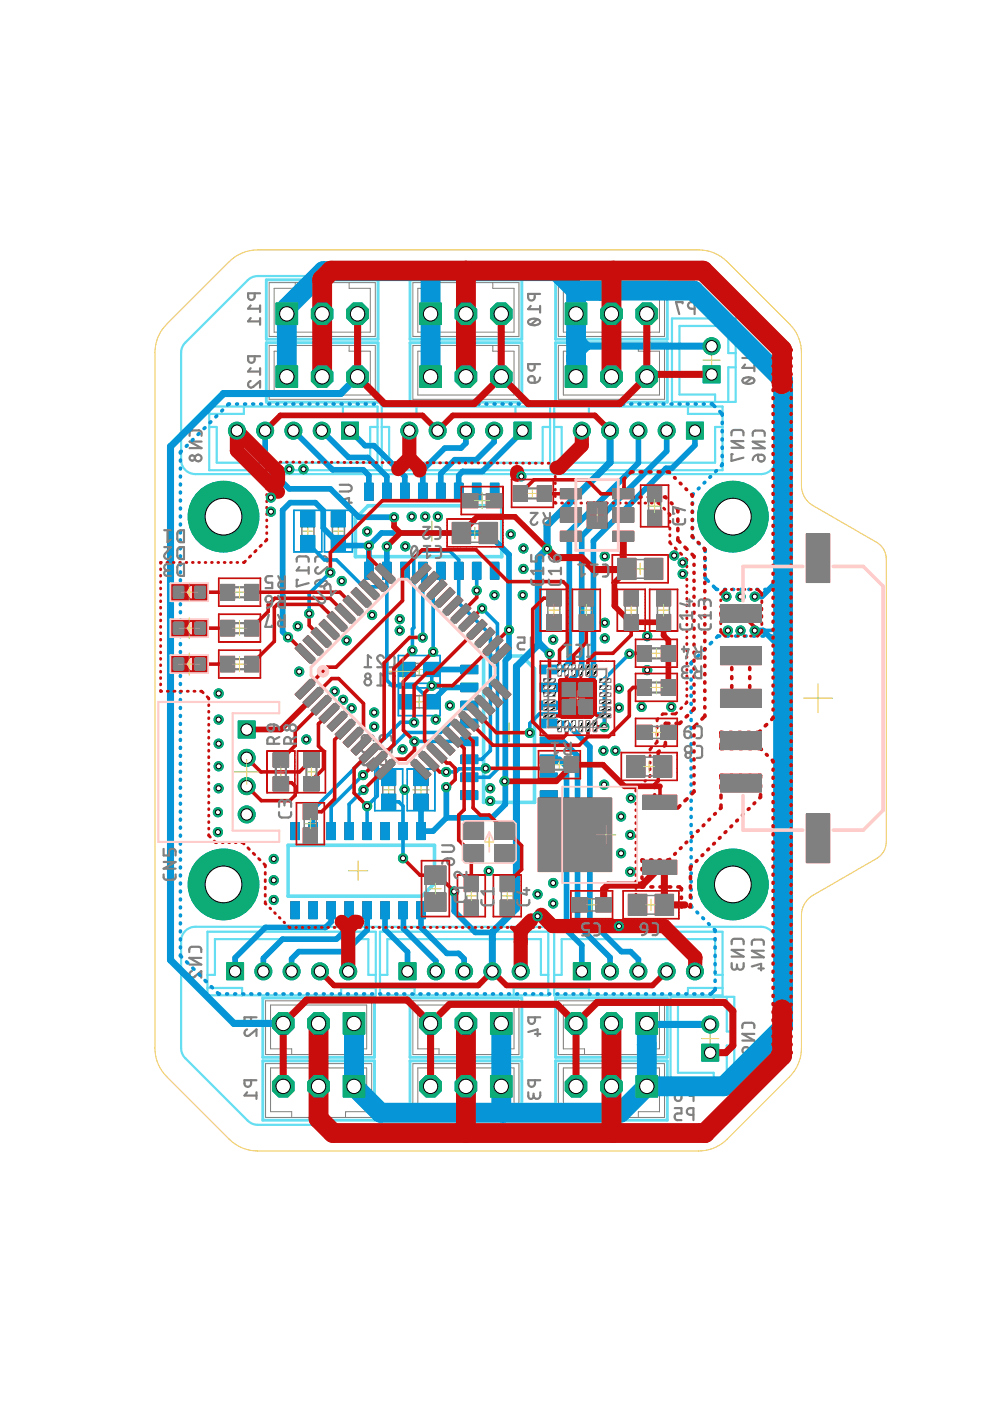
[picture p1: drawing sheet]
<svg xmlns="http://www.w3.org/2000/svg" width="210mm" height="297mm" viewBox="0 0 210 297" stroke-linecap="round" stroke-linejoin="round" font-family="sans-serif">
<g fill="none" stroke="#afd134" stroke-width=".21">
<path d="M66.5 79.9h3.6M66.5 66.5h3.6M68.3 64.7v3.7M68.3 78v3.7M97 79.9h3.6M97 66.5h3.6M98.8 64.7v3.7M98.8 78v3.7M127.3 79.9h4.7M127.8 66.5h3.7M129.6 64.7v3.7M129.6 77.5v4.7"/>
<path d="M149.1 76.4h3.6M150.9 74.5v3.7M60.8 91.3h2.8M62.2 89.9v2.8M97.4 91.3h2.8M98.8 89.9v2.8M134 91.3h2.7M135.4 89.9v2.8M64.2 112.6h2.1M65.3 111.6v2M70.7 112.6h2.1M71.7 111.6v2"/>
<path d="M89.4 112.6h4.3M91.5 110.5v4.2M87.4 148.8h3M87.7 141.9h2.4M88.9 140.8v2.3M88.9 147.3v3M105.9 155.3h4.1M107.9 153.2v4.1M81.4 167.5h2M82.4 166.4v2.1M87.5 167.5h3.5M89.3 165.7v3.5"/>
<path d="M73.9 184.6h4.1M75.9 182.6v4M60.4 205.9h2.8M61.8 204.6v2.7M65.7 217h3.7M67.5 215.2v3.6M97 217h3.6M97 205.9h2.8M98.4 204.5v2.8M98.8 215.2v3.6M127.3 217h4.7M129.6 214.6v4.8"/>
<path d="M134 205.9h2.7M135.4 204.6v2.7M150.6 218.4v3.6M65.7 230.3h3.7M67.5 228.5v3.6M97 230.3h3.6M98.8 228.5v3.6M127.8 230.3h3.7M129.6 228.5v3.6M148.8 220.2h3.6"/>
</g>
<g fill="none" stroke="#808080" stroke-width=".47">
<path d="M53.1 64.7l-.5 .7h2.5M53.1 67.4l-.5 .7h2.5M53.1 78.1l-.5 .7h2.5M54 62.2v.7a.7 .7 0 0 1-.7 .7 .7 .7 0 0 1-.7-.7v-.7h2.5M54 75.5v.7a.7 .7 0 0 1-.7 .7 .7 .7 0 0 1-.7-.7v-.7h2.5M55.1 64.7v1.4M55.1 67.4v1.5M55.1 78.1v1.4M112.1 68a1.83 1.83 0 0 1 2.4 .1v.2a1.55 1.55 0 0 1-2.3 .4l-.2-.3zM112.5 64.9l-.5 .7h2.5M113.4 77.2v.7a.7 .7 0 0 1-.7 .7 .7 .7 0 0 1-.7-.7v-.7h2.5M113.4 62.3v.7a.7 .7 0 0 1-.7 .7 .7 .7 0 0 1-.7-.7v-.7h2.5"/>
<path d="M113.9 67.7l-1.4 1.1M114.5 64.9v1.4M144.7 64.3v-.2h-1.4l.7 2.5M147.3 61.4h-.7a.7 .7 0 0 1-.8-.7 .7 .7 0 0 1 .8-.7h.7v2.5M147.3 65.5h-.7a.71 .71 0 0 1-.7-.7 .71 .71 0 0 1 .7-.7h.7v2.5M157.4 73.3l.1-.9 .5-.3 1.7 .1 .2 .3v.8M158 77.3l-.6 .7h2.5M159.9 77.3v1.4M159.9 74.5h-2.5l2.5 1.4h-2.5M40.2 92.4v-.7l.5-.5 1.8 .2 .2 .3v.7M42.7 93.6h-2.5l2.5 1.4h-2.5M53.1 80.8a.7 .7 0 0 0-.5 1 .7 .7 0 0 0 1.1 .2l1.4-1.2v1.4"/>
<path d="M112.1 80a.7 .7 0 0 1 .7-.3 .7 .7 0 0 1 .6 .6v.9l-.9-.1-.5-.4zM114.5 80a1.12 1.12 0 0 1-1.1 1.2M155.1 92.3l.1-.9 .5-.2 1.7 .1 .2 .3v.7M155.4 96.3h-.3v1.4l2.5-.7M157.6 80.3a1.84 1.84 0 0 1 2.3 .2v.2a1.49 1.49 0 0 1-2.1 .5l-.4-.5zM157.6 93.5h-2.5l2.5 1.4h-2.5M159.4 80.1l-1.4 1.2M159.6 92.4l.1-.9 .5-.2h1.6l.3 .4v.7M160.7 96.4a1.21 1.21 0 0 1 1.3 .3 .71 .71 0 0 1-.3 1.1 .71 .71 0 0 1-1-.5zM160.7 96.4l-.8 .4-.3 .8M162.1 93.6h-2.5l2.5 1.4h-2.5M62.9 119.1v-.7l.6-.4 1.7 .1 .2 .4v.6"/>
<path d="M66.8 119.1v-.7l.6-.4 1.7 .1 .2 .3 .1 .7M72 102.8h1.9a.71 .71 0 0 1 .7 .7 .71 .71 0 0 1-.7 .7h-1.9M72 106.2l2-.6v1.4M73.4 106.6h1.2M63.2 122.9h-.3v1.4l2.5-.7M63.5 120.2l-.6 .7h2.5M65.4 120.2v1.4M67 123.2a1.8 1.8 0 0 1 2.3 .3 .9 .9 0 0 1-1.2 .8h-.3a.69 .69 0 0 1-.8-.3 .69 .69 0 0 1 0-.8zM67.4 120.2a.69 .69 0 0 0-.5 1 .69 .69 0 0 0 1 .2l1.5-1.2v1.4M68.8 123.1l-1.4 1.1M78.7 139.5l-.7-.6v2.6M81.4 139.5a.7 .7 0 0 0-1-.5 .7 .7 0 0 0-.2 1.1l1.2 1.4h-1.4"/>
<path d="M82.5 138.9l.9 .1 .3 .5-.1 1.6-.3 .3-.8 .1M109.8 135.1h1.4v1.2h-.9a.72 .72 0 0 0-.5 .7 .72 .72 0 0 0 .5 .7h.9M112.6 135.1v1.9a.7 .7 0 0 0 .7 .7 .7 .7 0 0 0 .7-.7v-1.9M76.7 157v-.7l.2-.3 .4-.1 1.7 .1 .2 .4v.6M77.3 158.1a.7 .7 0 0 0-.6 1 .7 .7 0 0 0 1.1 .2l1.4-1.2v1.5M77.3 141.5h1.4M80 145.3h1.4M80.5 157v-.7l.2-.3 .3-.1 1.8 .1 .2 .4v.6M81 158.1l-.5 .7h2.5M81.4 143.3l-.7-.5v2.5M82.5 142.8h.8l.4 .5-.2 1.8-.4 .2h-.6M83 158.1v1.5"/>
<path d="M77.3 160.8a.7 .7 0 0 0-.6 1 .7 .7 0 0 0 1.1 .2l1.4-1.2v1.4M80.6 161.1a.7 .7 0 0 1 .8-.3 .7 .7 0 0 1 .5 .6v.8h-.9l-.5-.4zM83 161.1a1.12 1.12 0 0 1-1.1 1.1M93.7 179.2h1.9a.7 .7 0 0 1 .7 .7 .7 .7 0 0 1-.7 .7h-1.9M94.9 182h.7a.71 .71 0 0 1 .7 .7 .71 .71 0 0 1-.6 .7 .71 .71 0 0 1-.8-.6zM94.9 182l-.6 .2a1.07 1.07 0 0 0-.6 .9M40.1 201.9l.1-.9 .5-.3 1.6 .1 .4 .3v.8M40.7 205.9a.69 .69 0 0 0-.5 1 .69 .69 0 0 0 1.1 .2l1.4-1.2v1.4M42.7 203.1h-2.6l2.6 1.4h-2.6M52.4 218.2a.69 .69 0 0 0-.5 1 .69 .69 0 0 0 1.1 .2l1.4-1.2v1.4M53.2 215.7v.7a.7 .7 0 0 1-.7 .7 .7 .7 0 0 1-.7-.7v-.7h2.6M112 218.8l2-.6v1.4"/>
<path d="M113.4 215.7v.7a.71 .71 0 0 1-.7 .7 .71 .71 0 0 1-.7-.7v-.7h2.6M113.4 219.2h1.2M155.1 200.2l.1-.7 .2-.3 .3-.1 1.7 .1 .2 .3 .1 .7M155.1 204.2v.8a.56 .56 0 0 0 .6 .6 .56 .56 0 0 0 .6-.6v-.5M157.4 218l.1-.9 .5-.2h1.6l.3 .4v.7M157.7 204.2v.7a.71 .71 0 0 1-.7 .7 .71 .71 0 0 1-.7-.7M157.7 201.4h-2.6l2.6 1.4h-2.6M159.4 200.3v-.7l.6-.4 1.7 .1 .2 .3v.7M159.4 204.9l2-.6v1.5M159.9 219.2h-2.5l2.5 1.4h-2.5M160.8 205.3h1.1M161.9 201.6h-2.5l2.5 1.4h-2.5"/>
<path d="M52.4 231.6l-.6 .7h2.6M53.2 229v.7a.7 .7 0 0 1-.7 .7 .7 .7 0 0 1-.7-.7v-.7h2.6M54.4 231.6v1.4M112 231.6v.8a.56 .56 0 0 0 .6 .6 .56 .56 0 0 0 .5-.6v-.5M113.4 229v.7a.71 .71 0 0 1-.7 .7 .71 .71 0 0 1-.7-.7v-.7h2.6M114.6 231.6a1.21 1.21 0 0 1-.3 1.3l-.7 .1-.3-.3-.2-.4M143.1 234.9h1.4v1.2h-.9a.72 .72 0 0 0-.5 .7 .72 .72 0 0 0 .5 .7h.9M143.2 232.3l.4-.3h.9v.7a.72 .72 0 0 1-1 .7 .72 .72 0 0 1-.3-1.1zM143.4 230.9a1.09 1.09 0 0 1 1.1 1.1M147 236.4a1.21 1.21 0 0 1-1.2-.3l-.2-.5 .2-.4a1.21 1.21 0 0 1 1.2-.3v2.6M147 232.3h-.7a.71 .71 0 0 1-.7-.7 .71 .71 0 0 1 .7-.7h.7v2.5M157.7 222.1a.67 .67 0 0 1 .7-.1 .67 .67 0 0 1 .4 .6v.8h-.7a.72 .72 0 0 1-.7-.5 .72 .72 0 0 1 .3-.8z"/>
<path d="M159.9 222.3l-.1 .5a1.07 1.07 0 0 1-1 .6"/>
<circle cx="144" cy="60.6" r=".56"/>
<circle cx="144" cy="61.8" r=".7"/>
<circle cx="40.8" cy="97.1" r=".57"/>
<circle cx="42" cy="97.1" r=".7"/>
<circle cx="78" cy="143.3" r=".56"/>
<circle cx="78" cy="144.6" r=".7"/>
</g>
<g fill="#808080" stroke="#808080" stroke-width=".21">
<path d="M88.5 191.4h1.5v3.1h-1.5z"/>
<path d="M84.7 191.4h1.5v3.1h-1.5z"/>
<path d="M80.9 191.4h1.5v3.1h-1.5z"/>
<path d="M77.1 191.4h1.5v3.1h-1.5z"/>
<path d="M73.3 191.4h1.5v3.1h-1.5z"/>
<path d="M69.4 191.4h1.6v3.1h-1.6z"/>
<path d="M65.6 191.4h1.6v3.1h-1.6z"/>
<path d="M61.8 191.4h1.6v3.1h-1.6z"/>
<path d="M84.7 174.7h1.5v3.1h-1.5z"/>
<path d="M80.9 174.7h1.5v3.1h-1.5z"/>
<path d="M77.1 174.7h1.5v3.1h-1.5z"/>
<path d="M73.3 174.7h1.5v3.1h-1.5z"/>
<path d="M69.4 174.7h1.6v3.1h-1.6z"/>
<path d="M65.6 174.7h1.6v3.1h-1.6z"/>
<path d="M61.8 174.7h1.6v3.1h-1.6z"/>
<path d="M88.5 174.7h1.5v3.1h-1.5z"/>
<path d="M114.7 141.2h3.1v1.5h-3.1z"/>
<path d="M114.7 145h3.1v1.5h-3.1z"/>
<path d="M114.7 148.8h3.1v1.5h-3.1z"/>
<path d="M114.7 152.6h3.1v1.5h-3.1z"/>
<path d="M114.7 156.4h3.1v1.5h-3.1z"/>
<path d="M114.7 160.2h3.1v1.6h-3.1z"/>
<path d="M114.7 164h3.1v1.6h-3.1z"/>
<path d="M114.7 167.9h3.1v1.5h-3.1z"/>
<path d="M98 145h3.1v1.5h-3.1z"/>
<path d="M98 148.8h3.1v1.5h-3.1z"/>
<path d="M98 152.6h3.1v1.5h-3.1z"/>
<path d="M98 156.4h3.1v1.5h-3.1z"/>
<path d="M98 160.2h3.1v1.6h-3.1z"/>
<path d="M98 164h3.1v1.6h-3.1z"/>
<path d="M98 167.9h3.1v1.5h-3.1z"/>
<path d="M98 141.2h3.1v1.5h-3.1z"/>
<path d="M77.4 102.7h1.6v3.1h-1.6z"/>
<path d="M81.3 102.7h1.5v3.1h-1.5z"/>
<path d="M85.1 102.7h1.5v3.1h-1.5z"/>
<path d="M88.9 102.7h1.5v3.1h-1.5z"/>
<path d="M92.7 102.7h1.5v3.1h-1.5z"/>
<path d="M96.5 102.7h1.5v3.1h-1.5z"/>
<path d="M100.3 102.7h1.5v3.1h-1.5z"/>
<path d="M104.1 102.7h1.5v3.1h-1.5z"/>
<path d="M81.3 119.5h1.5v3h-1.5z"/>
<path d="M85.1 119.5h1.5v3h-1.5z"/>
<path d="M88.9 119.5h1.5v3h-1.5z"/>
<path d="M92.7 119.5h1.5v3h-1.5z"/>
<path d="M96.5 119.5h1.5v3h-1.5z"/>
<path d="M100.3 119.5h1.5v3h-1.5z"/>
<path d="M104.1 119.5h1.5v3h-1.5z"/>
<path d="M77.4 119.5h1.6v3h-1.6z"/>
<path d="M63.9 113.6h2.8v1.5h-2.8z"/>
<path d="M63.9 110.1h2.8v1.5h-2.8z"/>
<path d="M70.3 113.6h2.9v1.5h-2.9z"/>
<path d="M70.3 110.1h2.9v1.5h-2.9z"/>
<path d="M89.9 140.5h1.5v2.9h-1.5z"/>
<path d="M86.4 140.5h1.5v2.9h-1.5z"/>
<path d="M89.9 147.4h1.5v2.8h-1.5z"/>
<path d="M86.4 147.4h1.5v2.8h-1.5z"/>
<path d="M81 168.5h2.8v1.5h-2.8z"/>
<path d="M81 165h2.8v1.5h-2.8z"/>
<path d="M87.9 168.5h2.8v1.5h-2.8z"/>
<path d="M87.9 165h2.8v1.5h-2.8z"/>
<path d="M88.3 191.2h1.9v3.6h-1.9z"/>
<path d="M84.5 191.2h1.9v3.6h-1.9z"/>
<path d="M80.7 191.2h1.8v3.6h-1.8z"/>
<path d="M76.9 191.2h1.8v3.6h-1.8z"/>
<path d="M73.1 191.2h1.8v3.6h-1.8z"/>
<path d="M69.3 191.2h1.8v3.6h-1.8z"/>
<path d="M65.5 191.2h1.8v3.6h-1.8z"/>
<path d="M61.7 191.2h1.8v3.6h-1.8z"/>
<path d="M61.7 174.4h1.8v3.6h-1.8z"/>
<path d="M65.5 174.4h1.8v3.6h-1.8z"/>
<path d="M69.3 174.4h1.8v3.6h-1.8z"/>
<path d="M73.1 174.4h1.8v3.6h-1.8z"/>
<path d="M76.9 174.4h1.8v3.6h-1.8z"/>
<path d="M80.7 174.4h1.8v3.6h-1.8z"/>
<path d="M84.5 174.4h1.9v3.6h-1.9z"/>
<path d="M88.3 174.4h1.9v3.6h-1.9z"/>
<path d="M114.5 141h3.6v1.9h-3.6z"/>
<path d="M114.5 144.8h3.6v1.9h-3.6z"/>
<path d="M114.5 148.7h3.6v1.8h-3.6z"/>
<path d="M114.5 152.5h3.6v1.8h-3.6z"/>
<path d="M114.5 156.3h3.6v1.8h-3.6z"/>
<path d="M114.5 160.1h3.6v1.8h-3.6z"/>
<path d="M114.5 163.9h3.6v1.8h-3.6z"/>
<path d="M114.5 167.7h3.6v1.8h-3.6z"/>
<path d="M97.7 167.7h3.6v1.8h-3.6z"/>
<path d="M97.7 163.9h3.6v1.8h-3.6z"/>
<path d="M97.7 160.1h3.6v1.8h-3.6z"/>
<path d="M97.7 156.3h3.6v1.8h-3.6z"/>
<path d="M97.7 152.5h3.6v1.8h-3.6z"/>
<path d="M97.7 148.7h3.6v1.8h-3.6z"/>
<path d="M97.7 144.8h3.6v1.9h-3.6z"/>
<path d="M97.7 141h3.6v1.9h-3.6z"/>
<path d="M77.3 102.4h1.8v3.6h-1.8z"/>
<path d="M81.1 102.4h1.8v3.6h-1.8z"/>
<path d="M84.9 102.4h1.8v3.6h-1.8z"/>
<path d="M88.7 102.4h1.9v3.6h-1.9z"/>
<path d="M92.5 102.4h1.9v3.6h-1.9z"/>
<path d="M96.4 102.4h1.8v3.6h-1.8z"/>
<path d="M100.2 102.4h1.8v3.6h-1.8z"/>
<path d="M104 102.4h1.8v3.6h-1.8z"/>
<path d="M104 119.2h1.8v3.6h-1.8z"/>
<path d="M100.2 119.2h1.8v3.6h-1.8z"/>
<path d="M96.4 119.2h1.8v3.6h-1.8z"/>
<path d="M92.5 119.2h1.9v3.6h-1.9z"/>
<path d="M88.7 119.2h1.9v3.6h-1.9z"/>
<path d="M84.9 119.2h1.8v3.6h-1.8z"/>
<path d="M81.1 119.2h1.8v3.6h-1.8z"/>
<path d="M77.3 119.2h1.8v3.6h-1.8z"/>
<path d="M63.8 113.5h3v3.3h-3z"/>
<path d="M63.8 108.4h3v3.3h-3z"/>
<path d="M70.2 113.5h3v3.3h-3z"/>
<path d="M70.2 108.4h3v3.3h-3z"/>
<path d="M89.8 140.4h3.3v3h-3.3z"/>
<path d="M84.7 140.4h3.3v3h-3.3z"/>
<path d="M89.8 147.3h3.3v3h-3.3z"/>
<path d="M84.7 147.3h3.3v3h-3.3z"/>
<path d="M80.9 168.4h3v3.3h-3z"/>
<path d="M80.9 163.3h3v3.3h-3z"/>
<path d="M87.8 168.4h3v3.3h-3z"/>
<path d="M87.8 163.3h3v3.3h-3z"/>
</g>
<g fill="none" stroke="#808080" stroke-width=".21">
<path d="M57.1 59.9h22.5v11.4h-22.5zM62.6 59.9v1.2h-4.5v9.3h20.4v-9.3h-4.5v-1.2M87.5 59.9h22.5v11.4h-22.5zM93.1 59.9v1.2h-4.5v9.3h20.4v-9.3h-4.5v-1.2M118.4 59.9h22.5v11.4h-22.5zM123.9 59.9v1.2h-4.5v9.3h20.4v-9.3h-4.5v-1.2M57.1 73.3h22.5v11.4h-22.5zM62.6 73.3v1.2h-4.5v9.3h20.4v-9.3h-4.5v-1.2M87.5 73.3h22.5v11.4h-22.5zM93.1 73.3v1.2h-4.5v9.3h20.4v-9.3h-4.5v-1.2M118.4 73.3h22.5v11.4h-22.5zM123.9 73.3v1.2h-4.5v9.3h20.4v-9.3h-4.5v-1.2"/>
<path d="M56.3 212.2h22.5v11.4h-22.5zM87.5 212.2h22.5v11.4h-22.5zM118.4 212.2h22.5v11.4h-22.5zM56.3 225.5h22.5v11.4h-22.5zM61.8 236.9v-1.2h-4.4v-9.3h20.3v9.3h-4.4v1.2M61.8 223.6v-1.2h-4.4v-9.3h20.3v9.3h-4.4v1.2M87.5 225.5h22.5v11.4h-22.5zM93.1 236.9v-1.2h-4.5v-9.3h20.4v9.3h-4.5v1.2M93.1 223.6v-1.2h-4.5v-9.3h20.4v9.3h-4.5v1.2M118.4 225.5h22.5v11.4h-22.5zM123.9 236.9v-1.2h-4.5v-9.3h20.4v9.3h-4.5v1.2M123.9 223.6v-1.2h-4.5v-9.3h20.4v9.3h-4.5v1.2"/>
</g>
<path d="M64 111.5v2.2M66.6 111.5v2.2M70.5 111.5v2.2M73 111.5v2.2M87.8 140.7h2.2M87.8 143.2h2.2M87.8 147.5h2.2M87.8 150.1h2.2M81.2 166.4v2.1M83.7 166.4v2.1M88 166.4v2.1M90.6 166.4v2.1" fill="none" stroke="#808080" stroke-width=".32"/>
<g fill="none" stroke="#65def1" stroke-width=".47">
<path d="M39.3 72.6l13.2-13.2 .8-.5 .9-.3h94.4l.9 .3 .8 .5 13.2 13.2 .7 1.3 .2 .9v22.7a3 3 0 0 1-3 3h-120a3 3 0 0 1-3-3v-22.7l.1-.9zM142.5 67.5h13.5v17.7h-13.5zM151.6 67.5v1.6h-7.5v14.6h7.5v1.5M154.4 67.5v7.4h1.6M156 77.9h-1.6v7.3M44.4 86.2h35.7v13.5h-35.7zM44.4 90.5h1.6v7.6h32.5v-7.6h1.6M51.7 86.2v1.6h-7.3M72.7 86.2v1.6h7.4M80.9 86.2h35.7v13.5h-35.7zM80.9 90.5h1.6v7.6h32.6v-7.6h1.5M88.3 86.2v1.6h-7.4"/>
<path d="M109.3 86.2v1.6h7.3M117.5 86.2h35.7v13.5h-35.7zM117.5 90.5h1.6v7.6h32.5v-7.6h1.6M124.9 86.2v1.6h-7.4M145.9 86.2v1.6h7.3M39.3 197.4l1.2-.8 .9-.1h120a3 3 0 0 1 3 3v22.7l-.2 1-.7 1.2-13.2 13.2-1.2 .7-1 .2h-93.5l-.9-.2-1.2-.7-13.2-13.2-.8-1.2-.1-1v-22.7l.1-.9zM44 197.5h35.7v13.5h-35.7zM80.6 197.5h35.6v13.5h-35.6zM117.5 197.5h35.7v13.5h-35.7zM44 206.7h1.6v-7.6h32.5v7.6h1.6M44 209.5h7.3v1.5M79.7 209.5h-7.4v1.5"/>
<path d="M80.6 206.7h1.5v-7.6h32.6v7.6h1.5M80.6 209.5h7.3v1.5M116.2 209.5h-7.3v1.5M117.5 206.7h1.6v-7.6h32.5v7.6h1.6M117.5 209.5h7.4v1.5M142.2 211.3h13.5v17.7h-13.5zM151.3 211.3v1.6h-7.6v14.6h7.6v1.5M153.2 209.5h-7.3v1.5M154.1 211.3v7.4h1.6M155.7 221.7h-1.6v7.3"/>
</g>
<path d="M75.4 109.9l2.6-2.7h28.4v10.8h-31zM102.5 139.1h8.1l2.7 2.7v28.3h-10.8zM61.1 179.2h31v8.1l-2.7 2.7h-28.3z" fill="none" stroke="#65def1" stroke-width=".76"/>
<path d="M56.5 59.3h23.7v12.6h-23.7zM86.9 59.3h23.7v12.6h-23.7zM117.8 59.3h23.7v12.6h-23.7zM56.5 72.7h23.7v12.6h-23.7zM86.9 72.7h23.7v12.6h-23.7zM117.8 72.7h23.7v12.6h-23.7zM55.7 211.6h23.7v12.6h-23.7zM86.9 211.6h23.7v12.6h-23.7zM117.8 211.6h23.7v12.6h-23.7zM55.7 224.9h23.7v12.6h-23.7zM86.9 224.9h23.7v12.6h-23.7zM117.8 224.9h23.7v12.6h-23.7z" fill="none" stroke="#65def1" stroke-width=".61"/>
<g fill="#0696d7" stroke="#0696d7" stroke-width=".21">
<path d="M68.2 108.2h.1v8.9z"/>
<path d="M62.3 108.2h6z"/>
<path d="M62.3 108.2h.1v8.9z"/>
<path d="M62.3 117l6 .1z"/>
<path d="M74.6 108.2h.2l-.1 8.9z"/>
<path d="M68.7 108.2h6.1z"/>
<path d="M68.7 108.2h.2l-.1 8.9z"/>
<path d="M68.7 117l6.1 .1z"/>
<path d="M84.4 139h9z"/>
<path d="M84.4 139h.1v5.9z"/>
<path d="M84.4 144.8l9 .1z"/>
<path d="M93.2 139h.2l-.1 5.9z"/>
<path d="M84.4 145.8l9 .1z"/>
<path d="M84.4 145.8h.1v6z"/>
<path d="M84.4 151.7l9 .1z"/>
<path d="M93.2 145.8h.2l-.1 6z"/>
<path d="M85.3 163h.1v9z"/>
<path d="M79.4 163l6 .1h-6z"/>
<path d="M79.4 163l.1 9z"/>
<path d="M79.4 171.9h6z"/>
<path d="M92.2 163v9z"/>
<path d="M86.3 163l6 .1z"/>
<path d="M86.3 163h.1v9z"/>
<path d="M86.3 171.9h6z"/>
<path d="M88.3 191.2h1.9v3.6h-1.9z"/>
<path d="M84.5 191.2h1.9v3.6h-1.9z"/>
<path d="M80.7 191.2h1.8v3.6h-1.8z"/>
<path d="M76.9 191.2h1.8v3.6h-1.8z"/>
<path d="M73.1 191.2h1.8v3.6h-1.8z"/>
<path d="M69.3 191.2h1.8v3.6h-1.8z"/>
<path d="M65.5 191.2h1.8v3.6h-1.8z"/>
<path d="M61.7 191.2h1.8v3.6h-1.8z"/>
<path d="M61.7 174.4h1.8v3.6h-1.8z"/>
<path d="M65.5 174.4h1.8v3.6h-1.8z"/>
<path d="M69.3 174.4h1.8v3.6h-1.8z"/>
<path d="M73.1 174.4h1.8v3.6h-1.8z"/>
<path d="M76.9 174.4h1.8v3.6h-1.8z"/>
<path d="M80.7 174.4h1.8v3.6h-1.8z"/>
<path d="M84.5 174.4h1.9v3.6h-1.9z"/>
<path d="M88.3 174.4h1.9v3.6h-1.9z"/>
<path d="M114.5 141h3.6v1.9h-3.6z"/>
<path d="M114.5 144.8h3.6v1.9h-3.6z"/>
<path d="M114.5 148.7h3.6v1.8h-3.6z"/>
<path d="M114.5 152.5h3.6v1.8h-3.6z"/>
<path d="M114.5 156.3h3.6v1.8h-3.6z"/>
<path d="M114.5 160.1h3.6v1.8h-3.6z"/>
<path d="M114.5 163.9h3.6v1.8h-3.6z"/>
<path d="M114.5 167.7h3.6v1.8h-3.6z"/>
<path d="M97.7 167.7h3.6v1.8h-3.6z"/>
<path d="M97.7 163.9h3.6v1.8h-3.6z"/>
<path d="M97.7 160.1h3.6v1.8h-3.6z"/>
<path d="M97.7 156.3h3.6v1.8h-3.6z"/>
<path d="M97.7 152.5h3.6v1.8h-3.6z"/>
<path d="M97.7 148.7h3.6v1.8h-3.6z"/>
<path d="M97.7 144.8h3.6v1.9h-3.6z"/>
<path d="M97.7 141h3.6v1.9h-3.6z"/>
<path d="M77.3 102.4h1.8v3.6h-1.8z"/>
<path d="M81.1 102.4h1.8v3.6h-1.8z"/>
<path d="M84.9 102.4h1.8v3.6h-1.8z"/>
<path d="M88.7 102.4h1.9v3.6h-1.9z"/>
<path d="M92.5 102.4h1.9v3.6h-1.9z"/>
<path d="M96.4 102.4h1.8v3.6h-1.8z"/>
<path d="M100.2 102.4h1.8v3.6h-1.8z"/>
<path d="M104 102.4h1.8v3.6h-1.8z"/>
<path d="M104 119.2h1.8v3.6h-1.8z"/>
<path d="M100.2 119.2h1.8v3.6h-1.8z"/>
<path d="M96.4 119.2h1.8v3.6h-1.8z"/>
<path d="M92.5 119.2h1.9v3.6h-1.9z"/>
<path d="M88.7 119.2h1.9v3.6h-1.9z"/>
<path d="M84.9 119.2h1.8v3.6h-1.8z"/>
<path d="M81.1 119.2h1.8v3.6h-1.8z"/>
<path d="M77.3 119.2h1.8v3.6h-1.8z"/>
<path d="M63.8 113.5h3v3.3h-3z"/>
<path d="M63.8 108.4h3v3.3h-3z"/>
<path d="M70.2 113.5h3v3.3h-3z"/>
<path d="M70.2 108.4h3v3.3h-3z"/>
<path d="M89.8 140.4h3.3v3h-3.3z"/>
<path d="M84.7 140.4h3.3v3h-3.3z"/>
<path d="M89.8 147.3h3.3v3h-3.3z"/>
<path d="M84.7 147.3h3.3v3h-3.3z"/>
<path d="M80.9 168.4h3v3.3h-3z"/>
<path d="M80.9 163.3h3v3.3h-3z"/>
<path d="M87.8 168.4h3v3.3h-3z"/>
<path d="M87.8 163.3h3v3.3h-3z"/>
</g>
<path d="M75.8 79.9l-3.6 3.5h-24.8l-11.2 11.3v108.8l13.4 13.5h10.4M122.1 71.4h.6l2 2M124.7 73.4h26.2M124.7 73.4l-2.6 2.5M129.3 91.3v6.7l-13.3 13.4v5l-1.9 1.8v18l.3 .2M114.4 136.4l2.1 2.2M114.4 136.4l-4.9 4.9v51.3l-5.1 5.1v8.2M137.1 217l.2 .2h13.3M137.1 221.5h.3" fill="none" stroke="#0696d7" stroke-width="1.5"/>
<path d="M91.6 57.5l-.3 .3v22.1M122.2 61.7l-4.2-4.2h-49.5l-7.7 7.7v14.7M122.2 61.7l-.1 18.2M122.2 61.7l24.9-.1 18.9 19v137.2l-12.5 12.5h-16.4M75.1 217v13.3l5.6 5.6h50.8l5.6-5.6M106.3 217v18.6l.3 .3M137.1 217v13.3" fill="none" stroke="#0696d7" stroke-width="4.2"/>
<path d="M60.8 79.9l-.1 .1M123.4 91.2v.1M74.8 216.8l.3 .2" fill="none" stroke="#0696d7" stroke-width="3"/>
<g fill="none" stroke="#0696d7" stroke-width=".76">
<path d="M38.2 97.6v.1M38.2 99.3v.1M38.4 95.7l-.2 .4M39.7 94.4l-.2 .2M40.9 93.2l-.2 .2M42.2 91.9l-.2 .2M43.5 90.7l-.2 .2M44.7 89.4l-.2 .2M46 88.2l-.2 .2M47.2 86.9l-.2 .2M48.7 85.7l-.4 .2M50.2 85.7h.2"/>
<path d="M51.9 85.7h.2M53.6 85.7h.2M55.3 85.7h.2M57 85.7h.2M58.7 85.7h.2M60.4 85.7h.2M62.1 85.7h.2M63.8 85.7h.2M65.5 85.7h.2M67.2 85.7h.2M68.9 85.7h.2M70.6 85.7h.2"/>
<path d="M72.3 85.7h.2M74 85.7h.3M75.8 85.7h.1M77.4 85.7h.3M79.2 85.7h.2M80.9 85.7h.2M82.6 85.7h.2M84.3 85.7h.2M86 85.7h.2M87.7 85.7h.2M89.4 85.7h.2M91.1 85.7h.2"/>
<path d="M92.8 85.7h.2M94.5 85.7h.2M96.2 85.7h.2M97.9 85.7h.2M99.6 85.7h.2M101.3 85.7h.3M103 85.7h.3M104.8 85.7h.2M106.5 85.7h.2M108.2 85.7h.2M109.9 85.7h.2M111.6 85.7h.2"/>
<path d="M113.3 85.7h.2M115 85.7h.2M116.7 85.7h.2M118.4 85.7h.2M120.1 85.7h.2M121.8 85.7h.2M123.5 85.7h.2M125.2 85.7h.2M126.9 85.7h.2M128.6 85.7h.2M130.3 85.7h.3M132.1 85.7h.1"/>
<path d="M133.8 85.7h.2M135.5 85.7h.2M137.2 85.7h.2M138.9 85.7h.2M140.6 85.7h.2M142.3 85.7h.2M144 85.7h.2M145.7 85.7h.2M147.4 85.7h.2M149.1 85.7h.2M150.8 85.7h.2l.6 .5M151.9 99.8l-.2 .2"/>
<path d="M152.6 87.2l.5 .6v.2M153.1 89.5v.3M153.1 91.3v.2M153.1 93v.3M153.1 94.8v.3M153.1 96.6v.2M153.1 98.3l-.1 .4M38.2 100.9v.2M38.2 102.6v.2M38.2 104.3v.2M38.2 106v.2M38.2 107.7v.2"/>
<path d="M38.2 109.4v.2M38.2 111.1v.2M38.2 112.8v.2M38.2 114.5v.2M38.2 116.2v.2M38.2 117.9v.1M38.2 119.5v.2M65.3 115.2l3.5 3.5h2.6l5.7 5.7h4.9M146.8 106.6v.3M146.8 108.4v.2M146.8 110.1v.3M146.8 111.9v.2"/>
<path d="M146.8 113.6l.2 .5M147 104.7l-.2 .4M148.1 115.1l.2 .2M148.2 103.5l-.1 .1M149.3 116.4l.2 .2v.3M149.4 102.3l-.1 .1M149.5 118.4v.4M150.7 101l-.2 .2M38.2 121.2v.2M38.2 122.9v.2M38.2 124.6v.2M38.2 126.3v.2"/>
<path d="M38.2 128v.2M38.2 129.7v.2M38.2 131.4v.2M38.2 133.1v.2M38.2 134.8v.2M38.2 136.5v.2M38.2 138.2v.1M38.2 139.8v.2M70 121.4l-4.4 4.5v4.2M82 121v23.2l1.2 1.2h4.8l3.4 3.4M87.4 137.9v-4.5l.3-.3v-14.8l1.6-1.5h6.1l1.9 1.9v9.2l6.7 6.7v24.6l-1.9 1.8h-2.6M89.6 135.1h.1"/>
<path d="M89.6 120.6v14.5M93.5 121v3.6l-1.7 1.6v12M101.1 121v4.2M102.2 129l3.3 3.3v30.8l-1.8 1.7h-4.2M133.5 138.6l-5.4 5.4v10.1M148.2 138.9l-.3 .3M149.5 137.6l-.3 .3M149.5 120.3v.4M149.5 122.2v.4l.7 .6M150.9 136.2l-.3 .3M151.3 124.3l.6 .7h.2M152.6 134.9h-.4l-.3 .2"/>
<path d="M153.6 125h.2M154.1 134.9h.4M155.3 125h.3M156 134.9h.3M157.1 125h.2M157.8 134.9h.4M158.8 125h.2M159.7 134.9h.4M160 133.7h4.2l1.8 1.8M160.5 125h.2M161.6 134.9h.3M162.2 125h.2"/>
<path d="M163.4 134.9h.4M163.9 125h.2M165.3 134.9h.4M165.6 125h.2M167.3 125h.2v.4M167.5 126.9v.4M167.5 128.8v.4M167.5 130.7v.4M167.5 132.6v.4M167.5 134.5v.4h-.3M38.2 141.5v.2M38.2 143.2v.2"/>
<path d="M38.2 144.9v.2M38.2 146.6v.2M38.2 148.3v.2M38.2 150v.2M38.2 151.7v.2M38.2 153.4v.2M38.2 155.1v.2M38.2 156.8v.2M38.2 158.5v.2M87.8 153.1h-2.9l-18.5 18.6v4.5M87.9 157.2h11.6M91.5 141.9v3.5"/>
<path d="M100.7 153.4h-5.3l-2 1.9h-7.2l-6.2 6.2v7.2l-2.2 2.2v5.3M128.1 151.5l-.1-.1h-13.7l-2 2v2M146.5 142.3v.2M146.5 144v.2M146.5 145.7v.2M146.5 147.4v.2M146.5 149.1v.2M146.5 150.8v.2M146.5 152.5v.3M146.5 154.3v.2M146.5 156v.2M146.5 157.7v.2"/>
<path d="M146.5 159.4v.2M146.8 140.3l-.3 .5M38.2 160.1v.2M38.2 161.8v.2M38.2 163.5v.2M38.2 165.2v.2M38.2 166.9v.2M38.2 168.6v.2M38.2 170.3v.2M38.2 172v.2M38.2 173.7v.2M38.2 175.4v.2"/>
<path d="M38.2 177.1v.2M38.2 178.8v.2M77 164.3l-6.8 6.8v5.1M77.1 167.5l-3.1 3v5.7M82.4 170h2.2l.8 .9v11M89.3 170v.1M103 162.9l-5.7 .1-.6 .7h-2.1M146.5 161.1v.2M146.5 162.8v.2M146.5 164.5v.2M146.5 166.2v.3M146.5 168v.2"/>
<path d="M146.5 169.7v.2M146.5 171.4v.2M146.5 173.1v.2M146.5 174.8v.2M146.5 176.5v.2M146.5 178.2v.2M146.5 179.9v.2M38.2 180.4v.3M38.2 182.1v.3M38.2 183.8v.2M38.2 185.5v.2M38.2 187.2v.2"/>
<path d="M38.2 188.9v.2M38.2 190.6v.2M38.2 192.3v.2M38.2 194v.2M38.2 195.7v.2M38.2 197.4v.2M38.2 199.1v.2M146.5 181.7v.2M146.5 183.4v.2M146.5 185.1v.2M146.5 186.8v.2M146.5 188.5v.2"/>
<path d="M146.5 190.2v.2M146.5 191.9l.2 .4M147.8 193.4l.1 .1M149 194.6l.2 .2M150.2 195.8l.2 .2M151.4 197.1l.2 .4M151.6 199v.3M38.2 202.5l.3 .4M38.2 200.8v.2M39.6 203.9l.2 .3M40.9 205.3l.2 .2M42.2 206.6l.2 .2"/>
<path d="M43.5 207.9l.2 .2M44.8 209.2l.2 .2M46.1 210.5l.5 .2M48 210.7h.3M49.8 210.7h.2M51.5 210.7h.2M53.2 210.7h.2M54.9 210.7h.2M56.6 210.7h.2M58.3 210.7h.2M60 210.7h.2M61.7 210.7h.2"/>
<path d="M63.4 210.7h.2M65.1 210.7h.2M66.8 210.7h.3M68.6 210.7h.1M70.3 210.7h.2M72 210.7h.2M73.7 210.7h.2M75.4 210.7h.2M77.1 210.7h.2M78.8 210.7h.2M80.5 210.7h.2M82.2 210.7h.2"/>
<path d="M83.9 210.7h.2M85.6 210.7h.2M87.3 210.7h.2M89 210.7h.3M90.7 210.7h.3M92.5 210.7h.2M94.2 210.7h.2M95.9 210.7h.2M97.6 210.7h.2M99.3 210.7h.2M101 210.7h.2M102.7 210.7h.2"/>
<path d="M104.4 210.7h.2M106.1 210.7h.2M107.8 210.7h.2M109.5 210.7h.2M111.3 210.7h.1M112.9 210.7h.3M114.7 210.7h.2M116.4 210.7h.2M118.1 210.7h.2M119.8 210.7h.2M121.5 210.7h.2M123.2 210.7h.2"/>
<path d="M124.9 210.7h.2M126.6 210.7h.2M128.3 210.7h.2M130 210.7h.2M131.7 210.7h.2M133.4 210.7h.2M135.1 210.7h.3M136.9 210.7h.2M138.6 210.7h.2M140.3 210.7h.2M142 210.7h.2M143.7 210.7h.2"/>
<path d="M145.4 210.7h.2M147.1 210.7h.2M148.8 210.7h.2M151.6 200.8v.2M151.6 202.5v.3M151.6 204.3v.3M151.6 206.1v.2M151.6 207.8v.3M151.6 209.6v.2l-.9 .9h-.2"/>
</g>
<g fill="none" stroke="#0696d7" stroke-width="1.2">
<path d="M56.2 91.3v7.2l5.1 5.2h8.8l6 6h7.4M62.2 91.3l8.3 8.3h6.5l1.2 1.2v3.4M68.2 91.3l5.7 5.7h4.1l4 4v3.2M74.2 91.3l3.2 3.2h1.9l6.5 6.5v3.2M98.8 91.3v2.7l-1.1 1h-3.4l-4.7 4.7v4.5M104.8 91.3v2.4l-3.8 3.8h-4.6l-2.9 2.9v3.8M110.8 91.3v.2l-8.5 8.4h-4.2l-.8 .9v3.4M135.4 91.3v6.8l-14.7 14.7v27.6l-1.5 1.5h-2.9M141.4 91.3v4.4l-18.1 18v28.1l-3.9 4h-3.1M147.3 91.3v3.1l-4.8 4.9h-1.3l-15.4 15.4v28.8l-6.1 6.1h-3.4M78.2 115.7l2.7-2.7h22.5l4.5 4.6v21.7l-.8 .8v25.4l-.1 .1 .1 .2v4.7l-2.8 2.9h-9.7M82 115.8v5.2"/>
<path d="M78.2 121v-4.9l.4-.4h-6.4l-3.7-3.7v-3.8l-1.6-1.6h-5.4l-1.6 1.6v25.7l1.2 1.2M160 133.7h1.8l2.4 2.4M164.5 123.5l-3 3h-1.5M91.4 141.9h8.1M99.5 145.8h-4.9l-3.2 3M116.3 153.4h3.8l5 4.9v36.8l6.7 6.7h1.9l1.7 1.6v2.5M116.3 157.2h3.1l3 3.1v35.8l6.9 6.9v2.9M89.3 170v6.2h2.5l2.8-2.8M94.6 166.9v6.5M116.3 161h2.3l1.5 1.5v34.7l3.3 3.2v5.5M70.2 193v2.4l-1.2 1.2h-12.7l-6.5 6.5v2.8M74 193v3.4l-2.7 2.7h-11.4l-4.1 4.1v2.7"/>
<path d="M77.8 193v4.2l-4.5 4.6h-9.9l-1.6 1.5v2.6M81.6 193v4.1l4.8 4.7v4.1M85.4 193l.1 3.9 6.9 6.9v2.1M89.3 193v3.7l5.4 5.4h2.6l1.1 1.2v2.6M96.3 189v4.2l4.5 4.5h3.6"/>
</g>
<path d="M72.8 228h4.5v4.6h-4.5z" fill="#0dab76" stroke="#0dab76" stroke-width=".21"/>
<circle cx="75.1" cy="230.3" r="1.52" fill="#fff" stroke="#000" stroke-width=".21"/>
<circle cx="67.5" cy="230.3" r="2.48" fill="#0dab76" stroke="#0dab76" stroke-width=".21"/>
<circle cx="67.5" cy="230.3" r="1.52" fill="#fff" stroke="#000" stroke-width=".21"/>
<circle cx="60" cy="230.3" r="2.48" fill="#0dab76" stroke="#0dab76" stroke-width=".21"/>
<circle cx="60" cy="230.3" r="1.52" fill="#fff" stroke="#000" stroke-width=".21"/>
<path d="M48 204.1h3.6v3.6h-3.6z" fill="#0dab76" stroke="#0dab76" stroke-width=".21"/>
<circle cx="49.8" cy="206" r="1.21" fill="#fff" stroke="#000" stroke-width=".21"/>
<circle cx="55.8" cy="206" r="1.8" fill="#0dab76" stroke="#0dab76" stroke-width=".21"/>
<circle cx="55.8" cy="206" r="1.21" fill="#fff" stroke="#000" stroke-width=".21"/>
<circle cx="61.8" cy="206" r="1.8" fill="#0dab76" stroke="#0dab76" stroke-width=".21"/>
<circle cx="61.8" cy="206" r="1.21" fill="#fff" stroke="#000" stroke-width=".21"/>
<circle cx="67.8" cy="206" r="1.8" fill="#0dab76" stroke="#0dab76" stroke-width=".21"/>
<circle cx="67.8" cy="206" r="1.21" fill="#fff" stroke="#000" stroke-width=".21"/>
<circle cx="73.8" cy="206" r="1.8" fill="#0dab76" stroke="#0dab76" stroke-width=".21"/>
<circle cx="73.8" cy="206" r="1.21" fill="#fff" stroke="#000" stroke-width=".21"/>
<path d="M72.8 214.7h4.5v4.6h-4.5z" fill="#0dab76" stroke="#0dab76" stroke-width=".21"/>
<circle cx="75.1" cy="217" r="1.52" fill="#fff" stroke="#000" stroke-width=".21"/>
<circle cx="67.5" cy="217" r="2.48" fill="#0dab76" stroke="#0dab76" stroke-width=".21"/>
<circle cx="67.5" cy="217" r="1.52" fill="#fff" stroke="#000" stroke-width=".21"/>
<circle cx="60" cy="217" r="2.48" fill="#0dab76" stroke="#0dab76" stroke-width=".21"/>
<circle cx="60" cy="217" r="1.52" fill="#fff" stroke="#000" stroke-width=".21"/>
<path d="M50.5 152.9h3.6v3.6h-3.6z" fill="#0dab76" stroke="#0dab76" stroke-width=".21"/>
<circle cx="52.3" cy="154.7" r="1.21" fill="#fff" stroke="#000" stroke-width=".21"/>
<circle cx="52.3" cy="160.7" r="1.8" fill="#0dab76" stroke="#0dab76" stroke-width=".21"/>
<circle cx="52.3" cy="160.7" r="1.21" fill="#fff" stroke="#000" stroke-width=".21"/>
<circle cx="52.3" cy="166.7" r="1.8" fill="#0dab76" stroke="#0dab76" stroke-width=".21"/>
<circle cx="52.3" cy="166.7" r="1.21" fill="#fff" stroke="#000" stroke-width=".21"/>
<circle cx="52.3" cy="172.7" r="1.8" fill="#0dab76" stroke="#0dab76" stroke-width=".21"/>
<circle cx="52.3" cy="172.7" r="1.21" fill="#fff" stroke="#000" stroke-width=".21"/>
<path d="M104 228h4.6v4.6h-4.6z" fill="#0dab76" stroke="#0dab76" stroke-width=".21"/>
<circle cx="106.3" cy="230.3" r="1.52" fill="#fff" stroke="#000" stroke-width=".21"/>
<circle cx="98.8" cy="230.3" r="2.48" fill="#0dab76" stroke="#0dab76" stroke-width=".21"/>
<circle cx="98.8" cy="230.3" r="1.52" fill="#fff" stroke="#000" stroke-width=".21"/>
<circle cx="91.3" cy="230.3" r="2.48" fill="#0dab76" stroke="#0dab76" stroke-width=".21"/>
<circle cx="91.3" cy="230.3" r="1.52" fill="#fff" stroke="#000" stroke-width=".21"/>
<path d="M84.6 204.1h3.6v3.6h-3.6z" fill="#0dab76" stroke="#0dab76" stroke-width=".21"/>
<circle cx="86.4" cy="206" r="1.21" fill="#fff" stroke="#000" stroke-width=".21"/>
<circle cx="92.4" cy="206" r="1.8" fill="#0dab76" stroke="#0dab76" stroke-width=".21"/>
<circle cx="92.4" cy="206" r="1.21" fill="#fff" stroke="#000" stroke-width=".21"/>
<circle cx="98.4" cy="206" r="1.8" fill="#0dab76" stroke="#0dab76" stroke-width=".21"/>
<circle cx="98.4" cy="206" r="1.21" fill="#fff" stroke="#000" stroke-width=".21"/>
<circle cx="104.4" cy="206" r="1.8" fill="#0dab76" stroke="#0dab76" stroke-width=".21"/>
<circle cx="104.4" cy="206" r="1.21" fill="#fff" stroke="#000" stroke-width=".21"/>
<circle cx="110.4" cy="206" r="1.8" fill="#0dab76" stroke="#0dab76" stroke-width=".21"/>
<circle cx="110.4" cy="206" r="1.21" fill="#fff" stroke="#000" stroke-width=".21"/>
<path d="M104 214.7h4.6v4.6h-4.6z" fill="#0dab76" stroke="#0dab76" stroke-width=".21"/>
<circle cx="106.3" cy="217" r="1.52" fill="#fff" stroke="#000" stroke-width=".21"/>
<circle cx="98.8" cy="217" r="2.48" fill="#0dab76" stroke="#0dab76" stroke-width=".21"/>
<circle cx="98.8" cy="217" r="1.52" fill="#fff" stroke="#000" stroke-width=".21"/>
<circle cx="91.3" cy="217" r="2.48" fill="#0dab76" stroke="#0dab76" stroke-width=".21"/>
<circle cx="91.3" cy="217" r="1.52" fill="#fff" stroke="#000" stroke-width=".21"/>
<path d="M134.9 228h4.5v4.6h-4.5z" fill="#0dab76" stroke="#0dab76" stroke-width=".21"/>
<circle cx="137.1" cy="230.3" r="1.52" fill="#fff" stroke="#000" stroke-width=".21"/>
<circle cx="129.6" cy="230.3" r="2.48" fill="#0dab76" stroke="#0dab76" stroke-width=".21"/>
<circle cx="129.6" cy="230.3" r="1.52" fill="#fff" stroke="#000" stroke-width=".21"/>
<circle cx="122.1" cy="230.3" r="2.48" fill="#0dab76" stroke="#0dab76" stroke-width=".21"/>
<circle cx="122.1" cy="230.3" r="1.52" fill="#fff" stroke="#000" stroke-width=".21"/>
<path d="M121.6 204.1h3.6v3.6h-3.6z" fill="#0dab76" stroke="#0dab76" stroke-width=".21"/>
<circle cx="123.4" cy="206" r="1.21" fill="#fff" stroke="#000" stroke-width=".21"/>
<circle cx="129.3" cy="206" r="1.8" fill="#0dab76" stroke="#0dab76" stroke-width=".21"/>
<circle cx="129.3" cy="206" r="1.21" fill="#fff" stroke="#000" stroke-width=".21"/>
<circle cx="135.4" cy="206" r="1.8" fill="#0dab76" stroke="#0dab76" stroke-width=".21"/>
<circle cx="135.4" cy="206" r="1.21" fill="#fff" stroke="#000" stroke-width=".21"/>
<circle cx="141.4" cy="206" r="1.8" fill="#0dab76" stroke="#0dab76" stroke-width=".21"/>
<circle cx="141.4" cy="206" r="1.21" fill="#fff" stroke="#000" stroke-width=".21"/>
<circle cx="147.3" cy="206" r="1.8" fill="#0dab76" stroke="#0dab76" stroke-width=".21"/>
<circle cx="147.3" cy="206" r="1.21" fill="#fff" stroke="#000" stroke-width=".21"/>
<path d="M134.9 214.7h4.5v4.6h-4.5z" fill="#0dab76" stroke="#0dab76" stroke-width=".21"/>
<circle cx="137.1" cy="217" r="1.52" fill="#fff" stroke="#000" stroke-width=".21"/>
<circle cx="129.6" cy="217" r="2.48" fill="#0dab76" stroke="#0dab76" stroke-width=".21"/>
<circle cx="129.6" cy="217" r="1.52" fill="#fff" stroke="#000" stroke-width=".21"/>
<circle cx="122.1" cy="217" r="2.48" fill="#0dab76" stroke="#0dab76" stroke-width=".21"/>
<circle cx="122.1" cy="217" r="1.52" fill="#fff" stroke="#000" stroke-width=".21"/>
<path d="M119.8 77.6h4.6v4.5h-4.6z" fill="#0dab76" stroke="#0dab76" stroke-width=".21"/>
<circle cx="122.1" cy="79.9" r="1.52" fill="#fff" stroke="#000" stroke-width=".21"/>
<circle cx="129.6" cy="79.9" r="2.48" fill="#0dab76" stroke="#0dab76" stroke-width=".21"/>
<circle cx="129.6" cy="79.9" r="1.52" fill="#fff" stroke="#000" stroke-width=".21"/>
<circle cx="137.1" cy="79.9" r="2.48" fill="#0dab76" stroke="#0dab76" stroke-width=".21"/>
<circle cx="137.1" cy="79.9" r="1.52" fill="#fff" stroke="#000" stroke-width=".21"/>
<path d="M145.5 89.5h3.6v3.6h-3.6z" fill="#0dab76" stroke="#0dab76" stroke-width=".21"/>
<circle cx="147.3" cy="91.3" r="1.21" fill="#fff" stroke="#000" stroke-width=".21"/>
<circle cx="141.4" cy="91.3" r="1.8" fill="#0dab76" stroke="#0dab76" stroke-width=".21"/>
<circle cx="141.4" cy="91.3" r="1.21" fill="#fff" stroke="#000" stroke-width=".21"/>
<circle cx="135.4" cy="91.3" r="1.8" fill="#0dab76" stroke="#0dab76" stroke-width=".21"/>
<circle cx="135.4" cy="91.3" r="1.21" fill="#fff" stroke="#000" stroke-width=".21"/>
<circle cx="129.3" cy="91.3" r="1.8" fill="#0dab76" stroke="#0dab76" stroke-width=".21"/>
<circle cx="129.3" cy="91.3" r="1.21" fill="#fff" stroke="#000" stroke-width=".21"/>
<circle cx="123.4" cy="91.3" r="1.8" fill="#0dab76" stroke="#0dab76" stroke-width=".21"/>
<circle cx="123.4" cy="91.3" r="1.21" fill="#fff" stroke="#000" stroke-width=".21"/>
<path d="M119.8 64.2h4.6v4.6h-4.6z" fill="#0dab76" stroke="#0dab76" stroke-width=".21"/>
<circle cx="122.1" cy="66.5" r="1.52" fill="#fff" stroke="#000" stroke-width=".21"/>
<circle cx="129.6" cy="66.5" r="2.48" fill="#0dab76" stroke="#0dab76" stroke-width=".21"/>
<circle cx="129.6" cy="66.5" r="1.52" fill="#fff" stroke="#000" stroke-width=".21"/>
<circle cx="137.1" cy="66.5" r="2.48" fill="#0dab76" stroke="#0dab76" stroke-width=".21"/>
<circle cx="137.1" cy="66.5" r="1.52" fill="#fff" stroke="#000" stroke-width=".21"/>
<path d="M89 77.6h4.6v4.5h-4.6z" fill="#0dab76" stroke="#0dab76" stroke-width=".21"/>
<circle cx="91.3" cy="79.9" r="1.52" fill="#fff" stroke="#000" stroke-width=".21"/>
<circle cx="98.8" cy="79.9" r="2.48" fill="#0dab76" stroke="#0dab76" stroke-width=".21"/>
<circle cx="98.8" cy="79.9" r="1.52" fill="#fff" stroke="#000" stroke-width=".21"/>
<circle cx="106.3" cy="79.9" r="2.48" fill="#0dab76" stroke="#0dab76" stroke-width=".21"/>
<circle cx="106.3" cy="79.9" r="1.52" fill="#fff" stroke="#000" stroke-width=".21"/>
<path d="M109 89.5h3.6v3.6h-3.6z" fill="#0dab76" stroke="#0dab76" stroke-width=".21"/>
<circle cx="110.8" cy="91.3" r="1.21" fill="#fff" stroke="#000" stroke-width=".21"/>
<circle cx="104.8" cy="91.3" r="1.8" fill="#0dab76" stroke="#0dab76" stroke-width=".21"/>
<circle cx="104.8" cy="91.3" r="1.21" fill="#fff" stroke="#000" stroke-width=".21"/>
<circle cx="98.8" cy="91.3" r="1.8" fill="#0dab76" stroke="#0dab76" stroke-width=".21"/>
<circle cx="98.8" cy="91.3" r="1.21" fill="#fff" stroke="#000" stroke-width=".21"/>
<circle cx="92.8" cy="91.3" r="1.8" fill="#0dab76" stroke="#0dab76" stroke-width=".21"/>
<circle cx="92.8" cy="91.3" r="1.21" fill="#fff" stroke="#000" stroke-width=".21"/>
<circle cx="86.8" cy="91.3" r="1.8" fill="#0dab76" stroke="#0dab76" stroke-width=".21"/>
<circle cx="86.8" cy="91.3" r="1.21" fill="#fff" stroke="#000" stroke-width=".21"/>
<path d="M89 64.2h4.6v4.6h-4.6z" fill="#0dab76" stroke="#0dab76" stroke-width=".21"/>
<circle cx="91.3" cy="66.5" r="1.52" fill="#fff" stroke="#000" stroke-width=".21"/>
<circle cx="98.8" cy="66.5" r="2.48" fill="#0dab76" stroke="#0dab76" stroke-width=".21"/>
<circle cx="98.8" cy="66.5" r="1.52" fill="#fff" stroke="#000" stroke-width=".21"/>
<circle cx="106.3" cy="66.5" r="2.48" fill="#0dab76" stroke="#0dab76" stroke-width=".21"/>
<circle cx="106.3" cy="66.5" r="1.52" fill="#fff" stroke="#000" stroke-width=".21"/>
<path d="M58.5 64.2h4.6v4.6h-4.6z" fill="#0dab76" stroke="#0dab76" stroke-width=".21"/>
<circle cx="60.8" cy="66.5" r="1.52" fill="#fff" stroke="#000" stroke-width=".21"/>
<circle cx="68.3" cy="66.5" r="2.48" fill="#0dab76" stroke="#0dab76" stroke-width=".21"/>
<circle cx="68.3" cy="66.5" r="1.52" fill="#fff" stroke="#000" stroke-width=".21"/>
<circle cx="75.8" cy="66.5" r="2.48" fill="#0dab76" stroke="#0dab76" stroke-width=".21"/>
<circle cx="75.8" cy="66.5" r="1.52" fill="#fff" stroke="#000" stroke-width=".21"/>
<path d="M72.4 89.5h3.6v3.6h-3.6z" fill="#0dab76" stroke="#0dab76" stroke-width=".21"/>
<circle cx="74.2" cy="91.3" r="1.21" fill="#fff" stroke="#000" stroke-width=".21"/>
<circle cx="68.2" cy="91.3" r="1.8" fill="#0dab76" stroke="#0dab76" stroke-width=".21"/>
<circle cx="68.2" cy="91.3" r="1.21" fill="#fff" stroke="#000" stroke-width=".21"/>
<circle cx="62.2" cy="91.3" r="1.8" fill="#0dab76" stroke="#0dab76" stroke-width=".21"/>
<circle cx="62.2" cy="91.3" r="1.21" fill="#fff" stroke="#000" stroke-width=".21"/>
<circle cx="56.2" cy="91.3" r="1.8" fill="#0dab76" stroke="#0dab76" stroke-width=".21"/>
<circle cx="56.2" cy="91.3" r="1.21" fill="#fff" stroke="#000" stroke-width=".21"/>
<circle cx="50.2" cy="91.3" r="1.8" fill="#0dab76" stroke="#0dab76" stroke-width=".21"/>
<circle cx="50.2" cy="91.3" r="1.21" fill="#fff" stroke="#000" stroke-width=".21"/>
<path d="M58.5 77.6h4.6v4.5h-4.6z" fill="#0dab76" stroke="#0dab76" stroke-width=".21"/>
<circle cx="60.8" cy="79.9" r="1.52" fill="#fff" stroke="#000" stroke-width=".21"/>
<circle cx="68.3" cy="79.9" r="2.48" fill="#0dab76" stroke="#0dab76" stroke-width=".21"/>
<circle cx="68.3" cy="79.9" r="1.52" fill="#fff" stroke="#000" stroke-width=".21"/>
<circle cx="75.8" cy="79.9" r="2.48" fill="#0dab76" stroke="#0dab76" stroke-width=".21"/>
<circle cx="75.8" cy="79.9" r="1.52" fill="#fff" stroke="#000" stroke-width=".21"/>
<path d="M148.8 221.4h3.6v3.6h-3.6z" fill="#0dab76" stroke="#0dab76" stroke-width=".21"/>
<circle cx="150.6" cy="223.2" r="1.21" fill="#fff" stroke="#000" stroke-width=".21"/>
<circle cx="150.6" cy="217.2" r="1.8" fill="#0dab76" stroke="#0dab76" stroke-width=".21"/>
<circle cx="150.6" cy="217.2" r="1.21" fill="#fff" stroke="#000" stroke-width=".21"/>
<path d="M149.1 77.6h3.6v3.6h-3.6z" fill="#0dab76" stroke="#0dab76" stroke-width=".21"/>
<circle cx="150.9" cy="79.4" r="1.21" fill="#fff" stroke="#000" stroke-width=".21"/>
<circle cx="150.9" cy="73.4" r="1.8" fill="#0dab76" stroke="#0dab76" stroke-width=".21"/>
<circle cx="150.9" cy="73.4" r="1.21" fill="#fff" stroke="#000" stroke-width=".21"/>
<circle cx="155.4" cy="187.5" r="7.5" fill="#0dab76" stroke="#0dab76" stroke-width=".21"/>
<circle cx="155.4" cy="187.5" r="3.9" fill="#fff" stroke="#000" stroke-width=".21"/>
<circle cx="155.4" cy="109.5" r="7.5" fill="#0dab76" stroke="#0dab76" stroke-width=".21"/>
<circle cx="155.4" cy="109.5" r="3.9" fill="#fff" stroke="#000" stroke-width=".21"/>
<circle cx="47.4" cy="109.5" r="7.5" fill="#0dab76" stroke="#0dab76" stroke-width=".21"/>
<circle cx="47.4" cy="109.5" r="3.9" fill="#fff" stroke="#000" stroke-width=".21"/>
<circle cx="47.4" cy="187.5" r="7.5" fill="#0dab76" stroke="#0dab76" stroke-width=".21"/>
<circle cx="47.4" cy="187.5" r="3.9" fill="#fff" stroke="#000" stroke-width=".21"/>
<circle cx="154.3" cy="133.7" r=".97" fill="#0dab76" stroke="#0dab76" stroke-width=".21"/>
<circle cx="154.3" cy="133.7" r=".53" fill="#fff" stroke="#000" stroke-width=".21"/>
<circle cx="157" cy="133.7" r=".97" fill="#0dab76" stroke="#0dab76" stroke-width=".21"/>
<circle cx="157" cy="133.7" r=".53" fill="#fff" stroke="#000" stroke-width=".21"/>
<circle cx="160" cy="133.7" r=".97" fill="#0dab76" stroke="#0dab76" stroke-width=".21"/>
<circle cx="160" cy="133.7" r=".53" fill="#fff" stroke="#000" stroke-width=".21"/>
<circle cx="154" cy="126.5" r=".97" fill="#0dab76" stroke="#0dab76" stroke-width=".21"/>
<circle cx="154" cy="126.5" r=".53" fill="#fff" stroke="#000" stroke-width=".21"/>
<circle cx="157" cy="126.5" r=".97" fill="#0dab76" stroke="#0dab76" stroke-width=".21"/>
<circle cx="157" cy="126.5" r=".53" fill="#fff" stroke="#000" stroke-width=".21"/>
<circle cx="160" cy="126.5" r=".97" fill="#0dab76" stroke="#0dab76" stroke-width=".21"/>
<circle cx="160" cy="126.5" r=".53" fill="#fff" stroke="#000" stroke-width=".21"/>
<circle cx="85.3" cy="158.9" r=".97" fill="#0dab76" stroke="#0dab76" stroke-width=".21"/>
<circle cx="85.3" cy="158.9" r=".53" fill="#fff" stroke="#000" stroke-width=".21"/>
<circle cx="74.5" cy="150.2" r=".97" fill="#0dab76" stroke="#0dab76" stroke-width=".21"/>
<circle cx="74.5" cy="150.2" r=".53" fill="#fff" stroke="#000" stroke-width=".21"/>
<circle cx="71" cy="146.6" r=".97" fill="#0dab76" stroke="#0dab76" stroke-width=".21"/>
<circle cx="71" cy="146.6" r=".53" fill="#fff" stroke="#000" stroke-width=".21"/>
<circle cx="72.7" cy="148.4" r=".97" fill="#0dab76" stroke="#0dab76" stroke-width=".21"/>
<circle cx="72.7" cy="148.4" r=".53" fill="#fff" stroke="#000" stroke-width=".21"/>
<circle cx="128.2" cy="135.3" r=".97" fill="#0dab76" stroke="#0dab76" stroke-width=".21"/>
<circle cx="128.2" cy="135.3" r=".53" fill="#fff" stroke="#000" stroke-width=".21"/>
<circle cx="128.2" cy="132" r=".97" fill="#0dab76" stroke="#0dab76" stroke-width=".21"/>
<circle cx="128.2" cy="132" r=".53" fill="#fff" stroke="#000" stroke-width=".21"/>
<circle cx="128.2" cy="117.9" r=".97" fill="#0dab76" stroke="#0dab76" stroke-width=".21"/>
<circle cx="128.2" cy="117.9" r=".53" fill="#fff" stroke="#000" stroke-width=".21"/>
<circle cx="58" cy="182.1" r=".97" fill="#0dab76" stroke="#0dab76" stroke-width=".21"/>
<circle cx="58" cy="182.1" r=".53" fill="#fff" stroke="#000" stroke-width=".21"/>
<circle cx="137.2" cy="142.1" r=".97" fill="#0dab76" stroke="#0dab76" stroke-width=".21"/>
<circle cx="137.2" cy="142.1" r=".53" fill="#fff" stroke="#000" stroke-width=".21"/>
<circle cx="137.2" cy="134.9" r=".97" fill="#0dab76" stroke="#0dab76" stroke-width=".21"/>
<circle cx="137.2" cy="134.9" r=".53" fill="#fff" stroke="#000" stroke-width=".21"/>
<circle cx="130.5" cy="159.2" r=".97" fill="#0dab76" stroke="#0dab76" stroke-width=".21"/>
<circle cx="130.5" cy="159.2" r=".53" fill="#fff" stroke="#000" stroke-width=".21"/>
<circle cx="127.9" cy="159.2" r=".97" fill="#0dab76" stroke="#0dab76" stroke-width=".21"/>
<circle cx="127.9" cy="159.2" r=".53" fill="#fff" stroke="#000" stroke-width=".21"/>
<circle cx="117.3" cy="135.6" r=".97" fill="#0dab76" stroke="#0dab76" stroke-width=".21"/>
<circle cx="117.3" cy="135.6" r=".53" fill="#fff" stroke="#000" stroke-width=".21"/>
<circle cx="46.4" cy="147" r=".97" fill="#0dab76" stroke="#0dab76" stroke-width=".21"/>
<circle cx="46.4" cy="147" r=".53" fill="#fff" stroke="#000" stroke-width=".21"/>
<circle cx="79.3" cy="154.1" r=".97" fill="#0dab76" stroke="#0dab76" stroke-width=".21"/>
<circle cx="79.3" cy="154.1" r=".53" fill="#fff" stroke="#000" stroke-width=".21"/>
<circle cx="63.1" cy="132.8" r=".97" fill="#0dab76" stroke="#0dab76" stroke-width=".21"/>
<circle cx="63.1" cy="132.8" r=".53" fill="#fff" stroke="#000" stroke-width=".21"/>
<circle cx="85.8" cy="167.4" r=".97" fill="#0dab76" stroke="#0dab76" stroke-width=".21"/>
<circle cx="85.8" cy="167.4" r=".53" fill="#fff" stroke="#000" stroke-width=".21"/>
<circle cx="131.2" cy="196.4" r=".97" fill="#0dab76" stroke="#0dab76" stroke-width=".21"/>
<circle cx="131.2" cy="196.4" r=".53" fill="#fff" stroke="#000" stroke-width=".21"/>
<circle cx="103.9" cy="167.1" r=".97" fill="#0dab76" stroke="#0dab76" stroke-width=".21"/>
<circle cx="103.9" cy="167.1" r=".53" fill="#fff" stroke="#000" stroke-width=".21"/>
<circle cx="117.3" cy="187.2" r=".97" fill="#0dab76" stroke="#0dab76" stroke-width=".21"/>
<circle cx="117.3" cy="187.2" r=".53" fill="#fff" stroke="#000" stroke-width=".21"/>
<circle cx="104.8" cy="126.2" r=".97" fill="#0dab76" stroke="#0dab76" stroke-width=".21"/>
<circle cx="104.8" cy="126.2" r=".53" fill="#fff" stroke="#000" stroke-width=".21"/>
<circle cx="128.1" cy="166.4" r=".97" fill="#0dab76" stroke="#0dab76" stroke-width=".21"/>
<circle cx="128.1" cy="166.4" r=".53" fill="#fff" stroke="#000" stroke-width=".21"/>
<circle cx="103.6" cy="184.7" r=".97" fill="#0dab76" stroke="#0dab76" stroke-width=".21"/>
<circle cx="103.6" cy="184.7" r=".53" fill="#fff" stroke="#000" stroke-width=".21"/>
<circle cx="77.9" cy="112.7" r=".97" fill="#0dab76" stroke="#0dab76" stroke-width=".21"/>
<circle cx="77.9" cy="112.7" r=".53" fill="#fff" stroke="#000" stroke-width=".21"/>
<circle cx="72.5" cy="123.2" r=".97" fill="#0dab76" stroke="#0dab76" stroke-width=".21"/>
<circle cx="72.5" cy="123.2" r=".53" fill="#fff" stroke="#000" stroke-width=".21"/>
<circle cx="90.1" cy="109.5" r=".97" fill="#0dab76" stroke="#0dab76" stroke-width=".21"/>
<circle cx="90.1" cy="109.5" r=".53" fill="#fff" stroke="#000" stroke-width=".21"/>
<circle cx="87.3" cy="109.5" r=".97" fill="#0dab76" stroke="#0dab76" stroke-width=".21"/>
<circle cx="87.3" cy="109.5" r=".53" fill="#fff" stroke="#000" stroke-width=".21"/>
<circle cx="144.7" cy="119.3" r=".97" fill="#0dab76" stroke="#0dab76" stroke-width=".21"/>
<circle cx="144.7" cy="119.3" r=".53" fill="#fff" stroke="#000" stroke-width=".21"/>
<circle cx="142.9" cy="117.8" r=".97" fill="#0dab76" stroke="#0dab76" stroke-width=".21"/>
<circle cx="142.9" cy="117.8" r=".53" fill="#fff" stroke="#000" stroke-width=".21"/>
<circle cx="144.7" cy="121.7" r=".97" fill="#0dab76" stroke="#0dab76" stroke-width=".21"/>
<circle cx="144.7" cy="121.7" r=".53" fill="#fff" stroke="#000" stroke-width=".21"/>
<circle cx="142.3" cy="149.9" r=".97" fill="#0dab76" stroke="#0dab76" stroke-width=".21"/>
<circle cx="142.3" cy="149.9" r=".53" fill="#fff" stroke="#000" stroke-width=".21"/>
<circle cx="136" cy="149.9" r=".97" fill="#0dab76" stroke="#0dab76" stroke-width=".21"/>
<circle cx="136" cy="149.9" r=".53" fill="#fff" stroke="#000" stroke-width=".21"/>
<circle cx="58" cy="190.8" r=".97" fill="#0dab76" stroke="#0dab76" stroke-width=".21"/>
<circle cx="58" cy="190.8" r=".53" fill="#fff" stroke="#000" stroke-width=".21"/>
<circle cx="46.2" cy="176.4" r=".97" fill="#0dab76" stroke="#0dab76" stroke-width=".21"/>
<circle cx="46.2" cy="176.4" r=".53" fill="#fff" stroke="#000" stroke-width=".21"/>
<circle cx="46.4" cy="162.5" r=".97" fill="#0dab76" stroke="#0dab76" stroke-width=".21"/>
<circle cx="46.4" cy="162.5" r=".53" fill="#fff" stroke="#000" stroke-width=".21"/>
<circle cx="58" cy="186.6" r=".97" fill="#0dab76" stroke="#0dab76" stroke-width=".21"/>
<circle cx="58" cy="186.6" r=".53" fill="#fff" stroke="#000" stroke-width=".21"/>
<circle cx="46.2" cy="172.2" r=".97" fill="#0dab76" stroke="#0dab76" stroke-width=".21"/>
<circle cx="46.2" cy="172.2" r=".53" fill="#fff" stroke="#000" stroke-width=".21"/>
<circle cx="46.4" cy="167.1" r=".97" fill="#0dab76" stroke="#0dab76" stroke-width=".21"/>
<circle cx="46.4" cy="167.1" r=".53" fill="#fff" stroke="#000" stroke-width=".21"/>
<circle cx="64.9" cy="156.8" r=".97" fill="#0dab76" stroke="#0dab76" stroke-width=".21"/>
<circle cx="64.9" cy="156.8" r=".53" fill="#fff" stroke="#000" stroke-width=".21"/>
<circle cx="46.4" cy="157.7" r=".97" fill="#0dab76" stroke="#0dab76" stroke-width=".21"/>
<circle cx="46.4" cy="157.7" r=".53" fill="#fff" stroke="#000" stroke-width=".21"/>
<circle cx="46.4" cy="152.6" r=".97" fill="#0dab76" stroke="#0dab76" stroke-width=".21"/>
<circle cx="46.4" cy="152.6" r=".53" fill="#fff" stroke="#000" stroke-width=".21"/>
<circle cx="63.4" cy="142.4" r=".97" fill="#0dab76" stroke="#0dab76" stroke-width=".21"/>
<circle cx="63.4" cy="142.4" r=".53" fill="#fff" stroke="#000" stroke-width=".21"/>
<circle cx="108.3" cy="113.3" r=".97" fill="#0dab76" stroke="#0dab76" stroke-width=".21"/>
<circle cx="108.3" cy="113.3" r=".53" fill="#fff" stroke="#000" stroke-width=".21"/>
<circle cx="110.5" cy="101" r=".97" fill="#0dab76" stroke="#0dab76" stroke-width=".21"/>
<circle cx="110.5" cy="101" r=".53" fill="#fff" stroke="#000" stroke-width=".21"/>
<circle cx="61.3" cy="99.5" r=".97" fill="#0dab76" stroke="#0dab76" stroke-width=".21"/>
<circle cx="61.3" cy="99.5" r=".53" fill="#fff" stroke="#000" stroke-width=".21"/>
<circle cx="64.3" cy="99.5" r=".97" fill="#0dab76" stroke="#0dab76" stroke-width=".21"/>
<circle cx="64.3" cy="99.5" r=".53" fill="#fff" stroke="#000" stroke-width=".21"/>
<circle cx="57.4" cy="105.5" r=".97" fill="#0dab76" stroke="#0dab76" stroke-width=".21"/>
<circle cx="57.4" cy="105.5" r=".53" fill="#fff" stroke="#000" stroke-width=".21"/>
<circle cx="57.4" cy="108.5" r=".97" fill="#0dab76" stroke="#0dab76" stroke-width=".21"/>
<circle cx="57.4" cy="108.5" r=".53" fill="#fff" stroke="#000" stroke-width=".21"/>
<circle cx="131.2" cy="150" r=".97" fill="#0dab76" stroke="#0dab76" stroke-width=".21"/>
<circle cx="131.2" cy="150" r=".53" fill="#fff" stroke="#000" stroke-width=".21"/>
<circle cx="131.2" cy="146" r=".97" fill="#0dab76" stroke="#0dab76" stroke-width=".21"/>
<circle cx="131.2" cy="146" r=".53" fill="#fff" stroke="#000" stroke-width=".21"/>
<circle cx="95.4" cy="149.6" r=".97" fill="#0dab76" stroke="#0dab76" stroke-width=".21"/>
<circle cx="95.4" cy="149.6" r=".53" fill="#fff" stroke="#000" stroke-width=".21"/>
<circle cx="92.4" cy="152.6" r=".97" fill="#0dab76" stroke="#0dab76" stroke-width=".21"/>
<circle cx="92.4" cy="152.6" r=".53" fill="#fff" stroke="#000" stroke-width=".21"/>
<circle cx="78.9" cy="130.4" r=".97" fill="#0dab76" stroke="#0dab76" stroke-width=".21"/>
<circle cx="78.9" cy="130.4" r=".53" fill="#fff" stroke="#000" stroke-width=".21"/>
<circle cx="73.5" cy="135.8" r=".97" fill="#0dab76" stroke="#0dab76" stroke-width=".21"/>
<circle cx="73.5" cy="135.8" r=".53" fill="#fff" stroke="#000" stroke-width=".21"/>
<circle cx="84.8" cy="133.7" r=".97" fill="#0dab76" stroke="#0dab76" stroke-width=".21"/>
<circle cx="84.8" cy="133.7" r=".53" fill="#fff" stroke="#000" stroke-width=".21"/>
<circle cx="84.8" cy="131.3" r=".97" fill="#0dab76" stroke="#0dab76" stroke-width=".21"/>
<circle cx="84.8" cy="131.3" r=".53" fill="#fff" stroke="#000" stroke-width=".21"/>
<circle cx="110.8" cy="126.2" r=".97" fill="#0dab76" stroke="#0dab76" stroke-width=".21"/>
<circle cx="110.8" cy="126.2" r=".53" fill="#fff" stroke="#000" stroke-width=".21"/>
<circle cx="103.9" cy="169.8" r=".97" fill="#0dab76" stroke="#0dab76" stroke-width=".21"/>
<circle cx="103.9" cy="169.8" r=".53" fill="#fff" stroke="#000" stroke-width=".21"/>
<circle cx="79.3" cy="151.1" r=".97" fill="#0dab76" stroke="#0dab76" stroke-width=".21"/>
<circle cx="79.3" cy="151.1" r=".53" fill="#fff" stroke="#000" stroke-width=".21"/>
<circle cx="85.9" cy="115.8" r=".97" fill="#0dab76" stroke="#0dab76" stroke-width=".21"/>
<circle cx="85.9" cy="115.8" r=".53" fill="#fff" stroke="#000" stroke-width=".21"/>
<circle cx="92.8" cy="109.5" r=".97" fill="#0dab76" stroke="#0dab76" stroke-width=".21"/>
<circle cx="92.8" cy="109.5" r=".53" fill="#fff" stroke="#000" stroke-width=".21"/>
<circle cx="117.3" cy="191.6" r=".97" fill="#0dab76" stroke="#0dab76" stroke-width=".21"/>
<circle cx="117.3" cy="191.6" r=".53" fill="#fff" stroke="#000" stroke-width=".21"/>
<circle cx="114" cy="189.6" r=".97" fill="#0dab76" stroke="#0dab76" stroke-width=".21"/>
<circle cx="114" cy="189.6" r=".53" fill="#fff" stroke="#000" stroke-width=".21"/>
<circle cx="114" cy="194.3" r=".97" fill="#0dab76" stroke="#0dab76" stroke-width=".21"/>
<circle cx="114" cy="194.3" r=".53" fill="#fff" stroke="#000" stroke-width=".21"/>
<circle cx="133.6" cy="184.8" r=".97" fill="#0dab76" stroke="#0dab76" stroke-width=".21"/>
<circle cx="133.6" cy="184.8" r=".53" fill="#fff" stroke="#000" stroke-width=".21"/>
<circle cx="131.7" cy="180.9" r=".97" fill="#0dab76" stroke="#0dab76" stroke-width=".21"/>
<circle cx="131.7" cy="180.9" r=".53" fill="#fff" stroke="#000" stroke-width=".21"/>
<circle cx="133.6" cy="177" r=".97" fill="#0dab76" stroke="#0dab76" stroke-width=".21"/>
<circle cx="133.6" cy="177" r=".53" fill="#fff" stroke="#000" stroke-width=".21"/>
<circle cx="131.7" cy="173.1" r=".97" fill="#0dab76" stroke="#0dab76" stroke-width=".21"/>
<circle cx="131.7" cy="173.1" r=".53" fill="#fff" stroke="#000" stroke-width=".21"/>
<circle cx="133.8" cy="169.2" r=".97" fill="#0dab76" stroke="#0dab76" stroke-width=".21"/>
<circle cx="133.8" cy="169.2" r=".53" fill="#fff" stroke="#000" stroke-width=".21"/>
<circle cx="111" cy="116.3" r=".97" fill="#0dab76" stroke="#0dab76" stroke-width=".21"/>
<circle cx="111" cy="116.3" r=".53" fill="#fff" stroke="#000" stroke-width=".21"/>
<circle cx="111" cy="120.6" r=".97" fill="#0dab76" stroke="#0dab76" stroke-width=".21"/>
<circle cx="111" cy="120.6" r=".53" fill="#fff" stroke="#000" stroke-width=".21"/>
<circle cx="85.4" cy="182" r=".97" fill="#0dab76" stroke="#0dab76" stroke-width=".21"/>
<circle cx="85.4" cy="182" r=".53" fill="#fff" stroke="#000" stroke-width=".21"/>
<circle cx="82" cy="115.9" r=".97" fill="#0dab76" stroke="#0dab76" stroke-width=".21"/>
<circle cx="82" cy="115.9" r=".53" fill="#fff" stroke="#000" stroke-width=".21"/>
<circle cx="83.5" cy="109.7" r=".97" fill="#0dab76" stroke="#0dab76" stroke-width=".21"/>
<circle cx="83.5" cy="109.7" r=".53" fill="#fff" stroke="#000" stroke-width=".21"/>
<circle cx="116.5" cy="138.6" r=".97" fill="#0dab76" stroke="#0dab76" stroke-width=".21"/>
<circle cx="116.5" cy="138.6" r=".53" fill="#fff" stroke="#000" stroke-width=".21"/>
<circle cx="116" cy="116.4" r=".97" fill="#0dab76" stroke="#0dab76" stroke-width=".21"/>
<circle cx="116" cy="116.4" r=".53" fill="#fff" stroke="#000" stroke-width=".21"/>
<circle cx="96.3" cy="189" r=".97" fill="#0dab76" stroke="#0dab76" stroke-width=".21"/>
<circle cx="96.3" cy="189" r=".53" fill="#fff" stroke="#000" stroke-width=".21"/>
<circle cx="77.1" cy="167.5" r=".97" fill="#0dab76" stroke="#0dab76" stroke-width=".21"/>
<circle cx="77.1" cy="167.5" r=".53" fill="#fff" stroke="#000" stroke-width=".21"/>
<circle cx="87.9" cy="157.2" r=".97" fill="#0dab76" stroke="#0dab76" stroke-width=".21"/>
<circle cx="87.9" cy="157.2" r=".53" fill="#fff" stroke="#000" stroke-width=".21"/>
<circle cx="91.8" cy="138.2" r=".97" fill="#0dab76" stroke="#0dab76" stroke-width=".21"/>
<circle cx="91.8" cy="138.2" r=".53" fill="#fff" stroke="#000" stroke-width=".21"/>
<circle cx="87.8" cy="153.2" r=".97" fill="#0dab76" stroke="#0dab76" stroke-width=".21"/>
<circle cx="87.8" cy="153.2" r=".53" fill="#fff" stroke="#000" stroke-width=".21"/>
<circle cx="107.9" cy="133.6" r=".97" fill="#0dab76" stroke="#0dab76" stroke-width=".21"/>
<circle cx="107.9" cy="133.6" r=".53" fill="#fff" stroke="#000" stroke-width=".21"/>
<circle cx="91.5" cy="145.4" r=".97" fill="#0dab76" stroke="#0dab76" stroke-width=".21"/>
<circle cx="91.5" cy="145.4" r=".53" fill="#fff" stroke="#000" stroke-width=".21"/>
<circle cx="78.2" cy="115.7" r=".97" fill="#0dab76" stroke="#0dab76" stroke-width=".21"/>
<circle cx="78.2" cy="115.7" r=".53" fill="#fff" stroke="#000" stroke-width=".21"/>
<circle cx="61.1" cy="135.1" r=".97" fill="#0dab76" stroke="#0dab76" stroke-width=".21"/>
<circle cx="61.1" cy="135.1" r=".53" fill="#fff" stroke="#000" stroke-width=".21"/>
<circle cx="94.6" cy="166.9" r=".97" fill="#0dab76" stroke="#0dab76" stroke-width=".21"/>
<circle cx="94.6" cy="166.9" r=".53" fill="#fff" stroke="#000" stroke-width=".21"/>
<circle cx="107" cy="165.6" r=".97" fill="#0dab76" stroke="#0dab76" stroke-width=".21"/>
<circle cx="107" cy="165.6" r=".53" fill="#fff" stroke="#000" stroke-width=".21"/>
<circle cx="102.2" cy="129" r=".97" fill="#0dab76" stroke="#0dab76" stroke-width=".21"/>
<circle cx="102.2" cy="129" r=".53" fill="#fff" stroke="#000" stroke-width=".21"/>
<circle cx="77.8" cy="170.9" r=".97" fill="#0dab76" stroke="#0dab76" stroke-width=".21"/>
<circle cx="77.8" cy="170.9" r=".53" fill="#fff" stroke="#000" stroke-width=".21"/>
<circle cx="89.6" cy="135.2" r=".97" fill="#0dab76" stroke="#0dab76" stroke-width=".21"/>
<circle cx="89.6" cy="135.2" r=".53" fill="#fff" stroke="#000" stroke-width=".21"/>
<circle cx="77" cy="164.3" r=".97" fill="#0dab76" stroke="#0dab76" stroke-width=".21"/>
<circle cx="77" cy="164.3" r=".53" fill="#fff" stroke="#000" stroke-width=".21"/>
<circle cx="87.4" cy="137.9" r=".97" fill="#0dab76" stroke="#0dab76" stroke-width=".21"/>
<circle cx="87.4" cy="137.9" r=".53" fill="#fff" stroke="#000" stroke-width=".21"/>
<circle cx="101.1" cy="125.2" r=".97" fill="#0dab76" stroke="#0dab76" stroke-width=".21"/>
<circle cx="101.1" cy="125.2" r=".53" fill="#fff" stroke="#000" stroke-width=".21"/>
<circle cx="94.6" cy="163.7" r=".97" fill="#0dab76" stroke="#0dab76" stroke-width=".21"/>
<circle cx="94.6" cy="163.7" r=".53" fill="#fff" stroke="#000" stroke-width=".21"/>
<circle cx="103" cy="162.9" r=".97" fill="#0dab76" stroke="#0dab76" stroke-width=".21"/>
<circle cx="103" cy="162.9" r=".53" fill="#fff" stroke="#000" stroke-width=".21"/>
<circle cx="65.6" cy="130.1" r=".97" fill="#0dab76" stroke="#0dab76" stroke-width=".21"/>
<circle cx="65.6" cy="130.1" r=".53" fill="#fff" stroke="#000" stroke-width=".21"/>
<circle cx="70" cy="121.4" r=".97" fill="#0dab76" stroke="#0dab76" stroke-width=".21"/>
<circle cx="70" cy="121.4" r=".53" fill="#fff" stroke="#000" stroke-width=".21"/>
<circle cx="128.1" cy="154.2" r=".97" fill="#0dab76" stroke="#0dab76" stroke-width=".21"/>
<circle cx="128.1" cy="154.2" r=".53" fill="#fff" stroke="#000" stroke-width=".21"/>
<circle cx="133.5" cy="138.6" r=".97" fill="#0dab76" stroke="#0dab76" stroke-width=".21"/>
<circle cx="133.5" cy="138.6" r=".53" fill="#fff" stroke="#000" stroke-width=".21"/>
<circle cx="112.3" cy="155.4" r=".97" fill="#0dab76" stroke="#0dab76" stroke-width=".21"/>
<circle cx="112.3" cy="155.4" r=".53" fill="#fff" stroke="#000" stroke-width=".21"/>
<g fill="#c90d0c" stroke="#c90d0c" stroke-width=".21">
<path d="M171 113.2h4.9v10.3h-4.9z"/>
<path d="M171 172.6h4.9v10.3h-4.9z"/>
<path d="M152.8 128.2h8.6v3.7h-8.6z"/>
<path d="M152.8 137.2h8.6v3.7h-8.6z"/>
<path d="M152.8 146.2h8.6v3.7h-8.6z"/>
<path d="M152.8 155.2h8.6v3.7h-8.6z"/>
<path d="M152.8 164.1h8.6v3.8h-8.6z"/>
<path d="M65.7 144l1.1 1.1-3.2 3.2-1.1-1.1z"/>
<path d="M64.2 148.9l3.2-3.2 1.1 1.1-3.2 3.2z"/>
<path d="M65.9 150.6l3.2-3.2 1.1 1.1-3.2 3.2z"/>
<path d="M67.6 152.3l3.2-3.2 1.1 1.1-3.2 3.2z"/>
<path d="M69.3 154l3.2-3.2 1.1 1.1-3.2 3.1z"/>
<path d="M71 155.7l3.2-3.2 1.1 1.1-3.2 3.2z"/>
<path d="M75.9 154.2l1.1 1.1-3.2 3.2-1.1-1.1z"/>
<path d="M77.6 155.9l1.1 1.1-3.2 3.1-1.1-1z"/>
<path d="M76.1 160.8l3.2-3.2 1.1 1.1-3.2 3.1z"/>
<path d="M77.8 162.5l3.2-3.2 1.1 1.1-3.2 3.1z"/>
<path d="M79.5 164.2l3.2-3.2 1.1 1.1-3.2 3.1z"/>
<path d="M87.1 162.1l1.1-1.1 3.2 3.2-1.1 1z"/>
<path d="M88.8 160.4l1.1-1.1 3.2 3.2-1.1 1z"/>
<path d="M90.6 158.7l1-1.1 3.2 3.2-1.1 1z"/>
<path d="M93.3 155.9l3.2 3.2-1.1 1-3.2-3.1z"/>
<path d="M93.9 155.3l1.1-1.1 3.2 3.2-1.1 1.1z"/>
<path d="M96.7 152.5l3.2 3.2-1.1 1.1-3.2-3.2z"/>
<path d="M97.3 151.9l1.1-1.1 3.2 3.2-1.1 1z"/>
<path d="M100.1 149.1l3.2 3.2-1.1 1.1-3.2-3.2z"/>
<path d="M101.8 147.4l3.2 3.2-1.1 1.1-3.2-3.2z"/>
<path d="M102.4 146.8l1.1-1.1 3.2 3.2-1.1 1.1z"/>
<path d="M105.2 144l3.2 3.2-1.1 1.1-3.2-3.2z"/>
<path d="M104.1 139.6l3.2-3.2 1.1 1.1-3.2 3.1z"/>
<path d="M102.4 137.9l3.2-3.2 1.1 1.1-3.2 3.1z"/>
<path d="M103.9 133l1.1 1-3.2 3.2-1.1-1z"/>
<path d="M99 134.5l3.2-3.2 1.1 1.1-3.2 3.2z"/>
<path d="M97.3 132.8l3.2-3.2 1.1 1.1-3.2 3.1z"/>
<path d="M95.6 131.1l3.2-3.2 1.1 1.1-3.2 3.1z"/>
<path d="M93.9 129.4l3.2-3.2 1.1 1.1-3.2 3.2z"/>
<path d="M92.2 127.7l3.2-3.2 1.1 1.1-3.2 3.2z"/>
<path d="M93.7 122.8l1.1 1.1-3.2 3.2-1-1.1z"/>
<path d="M88.8 124.3l3.2-3.2 1.1 1.1-3.2 3.2z"/>
<path d="M87.1 122.6l3.2-3.2 1.1 1.1-3.2 3.2z"/>
<path d="M79.5 120.5l1.1-1.1 3.2 3.2-1.1 1.1z"/>
<path d="M77.8 122.2l1.1-1.1 3.2 3.2-1.1 1.1z"/>
<path d="M77.2 122.8l3.2 3.2-1.1 1.1-3.2-3.2z"/>
<path d="M74.4 125.6l1.1-1.1 3.2 3.2-1.1 1.1z"/>
<path d="M72.7 127.3l1.1-1.1 3.2 3.2-1.1 1.1z"/>
<path d="M71 129l1.1-1.1 3.2 3.2-1.1 1z"/>
<path d="M69.3 130.7l1.1-1.1 3.2 3.2-1.1 1z"/>
<path d="M67.6 132.4l1.1-1.1 3.2 3.2-1.1 1.1z"/>
<path d="M65.9 134l1.1-1 3.2 3.2-1.1 1z"/>
<path d="M65.3 134.7l3.2 3.2-1.1 1-3.2-3.1z"/>
<path d="M62.5 137.5l1.1-1.1 3.2 3.2-1.1 1z"/>
<path d="M129.9 103.6h4.5v2.1h-4.5z"/>
<path d="M129.9 112.6h4.5v2.1h-4.5z"/>
<path d="M118.8 112.6h4.5v2.1h-4.5z"/>
<path d="M118.8 103.6h4.5v2.1h-4.5z"/>
<path d="M129.9 107.7h4.5v3h-4.5z"/>
<path d="M118.8 107.7h4.5v3h-4.5z"/>
<path d="M124.5 106.4h4.2v5.6h-4.2z"/>
<path d="M98.3 174.3h4.2v3.6h-4.2z"/>
<path d="M98.3 179.1h4.2v3.6h-4.2z"/>
<path d="M104.9 174.3h4.2v3.6h-4.2z"/>
<path d="M104.9 179.1h4.2v3.6h-4.2z"/>
<path d="M64.4 159.6h3.3v3h-3.3z"/>
<path d="M64.4 164.7h3.3v3h-3.3z"/>
<path d="M57.9 164.7h3.3v3h-3.3z"/>
<path d="M57.9 159.6h3.3v3h-3.3z"/>
<path d="M98.4 185.7h3v3.3h-3z"/>
<path d="M98.4 190.8h3v3.3h-3z"/>
<path d="M106 185.7h3.1v3.3h-3.1z"/>
<path d="M106 190.8h3.1v3.3h-3.1z"/>
<path d="M108.8 103h3v3.3h-3z"/>
<path d="M113.9 103h3v3.3h-3z"/>
<path d="M95.9 110.8h3.9v4.5h-3.9z"/>
<path d="M101.6 110.8h3.9v4.5h-3.9z"/>
<path d="M130.9 118.4h3.9v4.5h-3.9z"/>
<path d="M136.6 118.4h3.9v4.5h-3.9z"/>
<path d="M139.2 130.3h3v3.3h-3z"/>
<path d="M139.2 125.2h3v3.3h-3z"/>
<path d="M136.3 182.4h7.2v3h-7.2z"/>
<path d="M136.3 168.6h7.2v3h-7.2z"/>
<path d="M114.1 169.2h15.6v15.6h-15.6z"/>
<path d="M138.5 160.3h3.9v4.5h-3.9z"/>
<path d="M132.8 160.3h3.9v4.5h-3.9z"/>
<path d="M140.1 153.8h3.3v3h-3.3z"/>
<path d="M135 153.8h3.3v3h-3.3z"/>
<path d="M90.1 183.6h4.5v3.9h-4.5z"/>
<path d="M90.1 189.3h4.5v3.9h-4.5z"/>
<path d="M138.9 189.6h3.9v4.5h-3.9z"/>
<path d="M133.2 189.6h3.9v4.5h-3.9z"/>
<path d="M126.3 190.4h3.3v3h-3.3z"/>
<path d="M121.2 190.4h3.3v3h-3.3z"/>
<path d="M64.3 175.5h3v3.3h-3z"/>
<path d="M64.3 170.5h3v3.3h-3z"/>
<path d="M114.5 160.5h3v3.3h-3z"/>
<path d="M119.6 160.5h3v3.3h-3z"/>
<path d="M103.1 104.6h3.3v3.1h-3.3z"/>
<path d="M98 104.6h3.3v3.1h-3.3z"/>
<path d="M135.1 144.1h3v3.3h-3z"/>
<path d="M140.2 144.1h3v3.3h-3z"/>
<path d="M135.1 136.9h3v3.3h-3z"/>
<path d="M140.2 136.9h3v3.3h-3z"/>
<path d="M122.8 125.2h3v3.3h-3z"/>
<path d="M122.8 130.3h3v3.3h-3z"/>
<path d="M116 130.3h3v3.3h-3z"/>
<path d="M116 125.2h3v3.3h-3z"/>
<path d="M132.3 125.2h3v3.3h-3z"/>
<path d="M132.3 130.3h3v3.3h-3z"/>
<path d="M46.7 139.1h3v3.4h-3z"/>
<path d="M51.8 139.1h3v3.4h-3z"/>
<path d="M46.7 131.5h3v3.3h-3z"/>
<path d="M51.8 131.5h3v3.3h-3z"/>
<path d="M46.7 123.9h3v3.3h-3z"/>
<path d="M51.8 123.9h3v3.3h-3z"/>
<path d="M127.1 151.4h2.4v.8h-2.4z"/>
<path d="M127.1 149.9h2.4v.8h-2.4z"/>
<path d="M127.1 148.4h2.4v.8h-2.4z"/>
<path d="M127.1 146.9h2.4v.8h-2.4z"/>
<path d="M127.1 145.4h2.4v.8h-2.4z"/>
<path d="M127.1 143.9h2.4v.8h-2.4z"/>
<path d="M125.8 140.9h.7v2.4h-.7z"/>
<path d="M124.3 140.9h.7v2.4h-.7z"/>
<path d="M122.8 140.9h.7v2.4h-.7z"/>
<path d="M121.3 140.9h.7v2.4h-.7z"/>
<path d="M119.8 140.9h.7v2.4h-.7z"/>
<path d="M118.3 140.9h.7v2.4h-.7z"/>
<path d="M115.3 143.9h2.4v.8h-2.4z"/>
<path d="M115.3 145.4h2.4v.8h-2.4z"/>
<path d="M115.3 146.9h2.4v.8h-2.4z"/>
<path d="M115.3 148.4h2.4v.8h-2.4z"/>
<path d="M115.3 149.9h2.4v.8h-2.4z"/>
<path d="M115.3 151.4h2.4v.8h-2.4z"/>
<path d="M118.3 152.8h.7v2.3h-.7z"/>
<path d="M119.8 152.8h.7v2.3h-.7z"/>
<path d="M121.3 152.8h.7v2.3h-.7z"/>
<path d="M122.8 152.8h.7v2.3h-.7z"/>
<path d="M124.3 152.8h.7v2.3h-.7z"/>
<path d="M125.8 152.8h.7v2.3h-.7z"/>
<path d="M119.3 144.8h6.2v6.5h-6.2z"/>
<path d="M137.3 103.1h3v3.3h-3z"/>
<path d="M137.3 108.2h3v3.3h-3z"/>
</g>
<g fill="#c90d0c" stroke="#c90d0c" stroke-width=".21">
<path d="M41.3 139.6l.3-.1h1.7l.2 .1 .1 2.3-.2 .2h-1.8l-.3-.1z" fill-rule="evenodd"/>
<path d="M36.7 139.6l.3-.1h1.7l.2 .1 .1 2.3-.2 .2h-1.8l-.3-.1z" fill-rule="evenodd"/>
<path d="M41.3 132l.3-.2h1.7l.2 .2 .1 2.2-.2 .3h-1.8l-.3-.1z" fill-rule="evenodd"/>
<path d="M36.7 132l.3-.2h1.7l.2 .2 .1 2.2-.2 .3h-1.8l-.3-.1z" fill-rule="evenodd"/>
<path d="M41.3 124.4l.3-.2h1.7l.2 .2 .1 2.2-.2 .3h-1.8l-.3-.1z" fill-rule="evenodd"/>
<path d="M36.7 124.4l.3-.2h1.7l.2 .2 .1 2.2-.2 .3h-1.8l-.3-.1z" fill-rule="evenodd"/>
</g>
<g fill="none" stroke="#c90d0c" stroke-width=".21">
<path d="M118.5 144.2v7.6M118.5 144.2v7.7M118.6 152l.3 .1M118.6 144.1l-.2 .4v7.1l.2 .4M118.6 144.1v7.9M118.7 144v8.1M118.7 144l-.1 .1M118.8 144v8.1M118.8 144l.1 8.1M118.9 152.1l.1 .1M118.9 143.9l-.2 .1M118.9 143.9v8.2"/>
<path d="M118.9 143.9l.1 8.3M119 143.9h6.8M119 152.2h6.5M119 143.9h-.1M119 143.9v8.3M119.1 143.9v8.3M119.2 143.9v8.3M119.3 143.9v8.3M119.4 143.9v8.3M119.5 143.9v8.3M119.6 143.9v8.3M119.7 143.9v8.3"/>
<path d="M119.8 143.9v8.3M119.9 143.9v8.3M120 143.9v8.3M120.1 143.9v8.3M120.2 143.9v8.3M120.3 143.9v8.3M120.4 143.9v8.3M120.5 143.9v8.3M120.6 143.9v8.3M120.7 143.9v8.3M120.8 143.9v8.3M120.9 143.9v8.3"/>
<path d="M121 143.9v8.3M121.1 143.9v8.3M121.2 143.9v8.3M121.3 143.9v8.3M121.4 143.9v8.3M121.5 143.9v8.3M121.6 143.9v8.3M121.7 143.9v8.3M121.8 143.9v8.3M121.9 143.9v8.3M122 143.9v8.3M122.1 143.9v8.3"/>
<path d="M122.2 143.9v8.3M122.3 143.9v8.3M122.4 143.9v8.3M122.5 143.9v8.3M122.6 143.9v8.3M122.7 143.9v8.3M122.8 143.9v8.3M122.9 143.9v8.3M123 143.9v8.3M123.1 143.9v8.3M123.2 143.9v8.3M123.3 143.9v8.3"/>
<path d="M123.4 143.9v8.3M123.5 143.9v8.3M123.6 143.9v8.3M123.7 143.9v8.3M123.8 143.9v8.3M123.9 143.9v8.3M124 143.9v8.3M124.1 143.9v8.3M124.2 143.9v8.3M124.3 143.9v8.3M124.4 143.9v8.3M124.5 143.9v8.3"/>
<path d="M124.6 143.9v8.3M124.7 143.9v8.3M124.8 143.9v8.3M124.9 143.9v8.3M125 143.9v8.3M125.1 143.9v8.3M125.2 143.9v8.3M125.3 143.9v8.3M125.4 143.9v8.3M125.5 143.9v8.3M125.5 143.9v8.2M125.6 143.9v8.2"/>
<path d="M125.6 143.9v8.1M125.7 143.9v8.1M125.8 143.9l-.1 8M125.8 143.9h.1M125.8 143.9v8M125.9 143.9l-.1 7.9M125.9 143.9v7.9M125.9 143.9l.3 .2M125.9 143.9v7.8M126 144v7.7M126 144v7.6M126.1 144v7.6"/>
<path d="M126.1 144v7.5M126.2 144.1l.1 .1M126.2 144.1v7.3M126.3 144.2v.2M126.3 144.3v7M126.3 144.4l.1 .1M126.3 144.3v7l-.8 .9"/>
</g>
<path d="M75.8 66.5v13.4l5.7 5.7h19.1l5.7-5.7M106.3 66.5v13.4M137.1 66.5v13.4M150.9 79.4h-13.3l-6.2 6.2h-19.4l-5.7-5.7M116 116.4l1.8 1.8h5.5l2.5 2.6h6.9M132.1 113.7v6.2M128 191.9v-3.4l.9-.8h7.2l3.8-3.8 1 1v7h4.3M91.3 217v13.3M91.3 217l-5-5h-21.3l-5 5v13.3M91.3 217l4-4.1h22.8l4 4.1M122.1 217v13.3M122.1 217l4.5-4.5h27l1.8 1.8v7.4l-1.5 1.5h-3.3" fill="none" stroke="#c90d0c" stroke-width="1.5"/>
<g fill="none" stroke="#c90d0c" stroke-width=".61">
<path d="M56.9 99.1l-.3 .5M58.2 98l-.5 .3M59.4 98h.2M60.7 98h.2M62.1 98h.2M63.5 98h.1M64.8 98h.2M66.2 98h.1M67.5 98h.2M68.9 98h.1M70.2 98h.2M71.6 98h.1"/>
<path d="M72.9 98h.2M74.3 98h.1M75.6 98h.2M77 98h.2M78.3 98.1h.2M79.7 98.1h.1M81 98.1h.2M82.4 98.1h.1M83.8 98.1h.1M85.1 98.1h.2M86.5 98.1h.1M87.8 98.1h.2"/>
<path d="M89.2 98.1h.1M90.5 98.1h.2M91.9 98.1h.1M93.2 98.1h.2M94.6 98.1h.1M95.9 98.1h.2M97.3 98.1h.1M98.6 98.1h.2M100 98.1h.1M101.3 98.1h.2M102.7 98.2h.1M104.1 98.2h.1"/>
<path d="M105.4 98.2h.2M106.8 98.2h.1M108.1 98.2h.2M109.5 98.2h.1M110.8 98.2h.2M112.2 98.2h.1M113.5 98.2h.2M114.9 98.2h.1M116.2 98.2h.2M117.6 98.2h.1v.2M117.7 99.6v.2M34.2 119.3h-.1v.1"/>
<path d="M35.4 119.3h.2M36.7 119.3h.2M38.1 119.3h.1M39.5 119.3h.1M40.8 119.3h.2M42.1 119.3h.2M43.5 119.3h.1M44.9 119.3h.1M46.2 119.3h.2M47.5 119.3h.2M48.9 119.3h.1M50.2 119.3h.2"/>
<path d="M52 119l-.4 .3M53.1 117.9l-.2 .2M54.3 116.7l-.3 .3M55.4 115.6l-.3 .3M56.6 114.3l-.3 .4M56.6 100.8v.2M56.6 102.2v.1M56.6 103.5v.2M56.6 104.9v.1M56.6 106.2v.2M56.6 107.6v.1M56.6 108.9v.2"/>
<path d="M56.6 110.3v.1M56.6 111.6v.2M56.6 113v.1M117.7 101v.2M117.7 102.4v.1M117.7 103.7v.2M117.7 105.1v.2M117.7 106.5v.2h.2M119.1 106.7h.2M120.5 106.7h.1M121.8 106.7h.2M123.2 106.7h.1"/>
<path d="M124.5 106.7h.2M125.9 106.7h.1M127.2 106.7h.2M128.6 106.7h.2M130 106.7h.1M131.3 106.7h.2M132.7 106.7h.1M134 106.7h.2M135.4 106.7h.2M136.8 106.7h.1M138.1 106.7h.2M139.5 106.7l.4 .2"/>
<path d="M140.7 107.7l.2 .3M141.8 108.8l.2 .5M142 110.5v.2M142 112v.2M142 113.4v.2M142 114.8l.3 .5M143.2 116.2l.2 .2M144.3 117.3l.2 .3M145.4 118.4l.2 .4M34.1 120.6v.2M34.1 122v.1M34.1 123.3v.2"/>
<path d="M34.1 124.7v.1M34.1 126v.2M34.1 127.4v.2M34.1 128.8v.1M34.1 130.1v.2M34.1 131.5v.1M34.1 132.8v.2M34.1 134.2v.1M34.1 135.6v.1M34.1 136.9v.2M34.1 138.3v.1M34.1 139.6v.2"/>
<path d="M145.6 120v.2M145.6 121.4v.2M145.6 122.8v.1M145.6 124.1v.2M145.6 125.5v.2M145.6 126.9v.1M145.6 128.2v.2M145.6 129.6v.2M145.6 131v.1M145.6 132.4v.1M145.6 133.7v.2M145.6 135.1v.2"/>
<path d="M145.6 136.5v.1M145.6 137.8v.2M145.6 139.2v.2M152.8 127.2v.2M152.8 128.6v.1M152.8 129.9v.7M152.8 131.8v.4M152.8 133.5v.5l1.1 .9M153.9 125l-1.1 1M155.1 125h.1M155.1 134.9h.1M156.4 125h.2"/>
<path d="M156.4 134.9h.2M157.8 125h.1M157.8 134.9h.1M159.1 125h.2M159.1 134.9h.2M160.5 125h.1l.9 .9v.3M161.5 127.4v.4M161.5 129v.3M161.5 130.5v.4M161.5 132.1v.3M161.5 133.6v.4l-.9 .9h-.1M34.1 141v.1"/>
<path d="M34.1 142.3v.2M34.1 143.7v.1M34.1 145v.2M34.1 146.4v.2h.2M35.5 146.6h.2M36.9 146.6h.2M38.3 146.6h.2M39.7 146.6h.2M41.1 146.6h.2M42.5 146.6h.3l.3 .3M43.9 147.7l.4 .5M44.3 149.4v.2"/>
<path d="M44.3 150.8v.2M44.3 152.2v.2M44.3 153.6v.1M44.3 154.9v.2M44.3 156.3v.2M44.3 157.7v.2M44.3 159.1v.2M123.1 142.1v5.2l-.7 .7h.4l3.8 3.8h1.7M138.2 158.5l-.4 .5M139.3 154.1v.2M139.3 155.6v.3M139.3 157.1v.3l-.3 .3"/>
<path d="M139.5 152.4l-.2 .1v.3M141.3 151.4h-.8l-.1 .1M143.5 151.1l-.3 .3h-.7M144.5 150l-.2 .3M145.6 140.6v.1M145.6 141.9v.2M145.6 143.3v.2M145.6 144.7v.1M145.6 146v.2M145.6 147.4v.2M145.6 148.8l-.2 .4M44.3 177l.3 .5"/>
<path d="M44.3 160.4v.2M44.3 161.8v.2M44.3 163.2v.2M44.3 164.6v.2M44.3 165.9v.2M44.3 167.3v.2M44.3 168.7v.2M44.3 170.1v.2M44.3 171.5v.1M44.3 172.8v.2M44.3 174.2v.2M44.3 175.6v.2"/>
<path d="M45.4 178.3l.5 .3M47.1 178.6h.2M48.5 178.6h.2M49.9 178.6h.2M51.3 178.6l.4 .3M52.6 179.8l.3 .3M134.8 168.9v.2M134.8 170.3v.2M134.8 171.7v.2M134.8 173.1v.1M134.8 174.4v.2M134.8 175.8v.2"/>
<path d="M134.8 177.2v.2M134.8 178.6v.2M134.8 179.9v.2M134.9 167.4l-.1 .3M135.9 166.5l-.1 .1M136.9 165.5l-.1 .1M137.8 160.2v.2M137.8 161.6v.2M137.8 163v.2M137.8 164.4l-.1 .3M53.7 180.9l.3 .3M54.8 182l.3 .3"/>
<path d="M56 183.2l.2 .3v.3M56.2 191.2l.2 .5M56.2 185v.3M56.2 186.5v.4M56.2 188.1v.3M56.2 189.7v.3M57.2 192.5l.2 .2M58.2 193.5l.2 .2M59.2 194.5l.2 .2M60.2 195.5l.1 .1M61.2 196.5l.3 .1M62.7 196.6h.2"/>
<path d="M64.1 196.6h.1M65.4 196.6h.2M66.8 196.6h.1M68.1 196.6h.2M69.5 196.6h.2M70.8 196.6h.2M72.2 196.6h.2M73.6 196.6h.1M74.9 196.6h.2M76.3 196.6h.1M77.6 196.6h.2M79 196.6h.2"/>
<path d="M80.3 196.6h.2M81.7 196.6h.2M83.1 196.6h.1M84.4 196.6h.2M85.8 196.6h.1M87.1 196.6h.2M88.5 196.6h.2M89.9 196.6h.1M91.2 196.6h.2M92.6 196.6h.1M93.9 196.6h.2M95.3 196.6h.2"/>
<path d="M96.6 196.6h.2M98 196.6h.2M99.4 196.6h.1M100.7 196.6h.2M102.1 196.6h.1M103.4 196.6h.2M104.8 196.6h.2M106.2 196.6h.1M107.5 196.6h.2M108.9 196.6h.1M110.2 196.6h.2M111.6 196.6h.1"/>
<path d="M112.9 196.6h.2M114.3 196.6h.2M115.7 196.6h.1M117 196.6h.2M118.4 196.6h.1M119.7 196.6h.2M121.1 196.6h.1M122.4 196.6h.2M123.8 196.6h.2M125.2 196.6h.1M126.5 196.6h.2M127.9 196.6h.1"/>
<path d="M129.2 196.6h.2M130.6 196.6h.1M132 196.6h.1M133.3 196.6h.2M134.8 181.3v.2M134.8 182.7v.2M134.8 184.1v.2M134.8 185.4v.2M134.8 186.8v.2M134.8 188.2v.2M134.8 189.6v.2M134.8 191v.1"/>
<path d="M134.8 192.3v.2M134.8 193.7v.2M134.8 195.1v.2M134.8 196.5v.1h-.1"/>
</g>
<path d="M86.8 91.3v5.8M86.8 97.1l-2.4 2.4M86.8 97.1l2.1 2.2v.5M123.4 91.3v3.1l-4.8 4.8h-.6M58.9 102.2v-2.2l-8.7-8.7v4.2l8.7 8.8M109.6 100.1v.6M72.5 195.5l1.3 1.3M73.8 196.8v9.1M75.7 195.5h-.5l-1.4 1.3M112.6 195.1l-2.2 2.3v8.5M114.7 194l2.4 2.3h23.7l6.6 6.6-.1 3" fill="none" stroke="#c90d0c" stroke-width="3"/>
<g fill="none" stroke="#c90d0c" stroke-width=".76">
<path d="M163.9 75.8v.2M163.9 77.5v.2M163.9 79.2v.2M164.2 74.1h-.3v.2M165.7 74.1h.3M167.4 74.1h.3v.2M167.7 75.8v.2M167.7 77.5v.2M167.7 79.2v.2M163.9 80.9v.2M163.9 82.6v.2M163.9 84.3v.2"/>
<path d="M163.9 86v.2M163.9 87.7v.2M163.9 89.4v.2M163.9 91.1v.2M163.9 92.8v.2M163.9 94.5v.2M163.9 96.2v.2M163.9 97.9v.1M163.9 99.5v.2M167.7 80.9v.2M167.7 82.6v.2M167.7 84.3v.2"/>
<path d="M167.7 86v.2M167.7 87.7v.2M167.7 89.4v.2M167.7 91.1v.1M167.7 92.8v.1M167.7 94.4v.2M167.7 96.1v.2M167.7 97.8v.2M167.7 99.5v.2M78.2 115.7v2.4l3.4 3.4M99.7 106.2h-18.6l-11.1 11v4.2M115.4 104.6l5.7 .1"/>
<path d="M132.1 119.9l.8 .7M132.3 105.1v.3h.2M132.5 101.3l-.2 .3v2.9l-.2 .2h-4.7l-2.9-3h-11.3l-2.9 2.9M134 105.4h.2M134.2 100.1h-.4l-.2 .2M135.7 105.4h.2M135.7 100.1h.4M137.4 105.4h.2M137.6 100.1h.4M139.1 105.4h.3M139.5 100.1h.4M140.9 105.4l.3 .2"/>
<path d="M141.4 100.1l.6 .1M142.3 106.6l.2 .2M143 101.3l.2 .1M143.6 107.9l.1 .2v.4M143.7 114v.5l.5 .5M143.7 110v.5M143.7 112v.5M144.2 102.4l.2 .2M145.2 116l.5 .5M145.4 103.7l.2 .1M146.6 104.9l.2 .3M146.7 117.5l.5 .7"/>
<path d="M146.8 106.7v.2M146.8 108.4v.2M146.8 110.1v.2M146.8 111.8v.3M146.8 113.6l.2 .3M147.2 119.7v.1M148 115l.2 .2M149.3 116.2l.1 .5M149.4 118.2v.2M149.4 120v.2M163.9 101.2v.2M163.9 102.9v.2"/>
<path d="M163.9 104.6v.2M163.9 106.3v.2M163.9 108v.2M163.9 109.7v.2M163.9 111.4v.2M163.9 113.1v.2M163.9 114.8v.2M163.9 116.5v.2M163.9 118.2v.2M163.9 119.9v.2M167.7 101.2v.2M167.7 102.9v.2"/>
<path d="M167.7 104.6v.2M167.7 106.3v.2M167.7 108v.2M167.7 109.7v.2M167.7 111.4v.2M167.7 113.1v.2M167.7 114.7v.3M167.7 116.4v.2M167.7 118.1v.2M167.7 119.8v.2M42.4 133.2h5.8M42.4 125.6h5.8"/>
<path d="M53.3 125.6h18.8l2.7 2.7M61.1 135.1h.2l3.4 3.4M65.6 130.1v2.5l2.5 2.5M71.5 131.7l-3.6-3.6h-9.1l-.6 .7v7.2l-4.9 4.8M73.2 130l-3.2-3.1h-11.7l-1.4 1.3v1.4l-3.6 3.6M87.4 137.9l-3.9 3.9v16l-6.5 6.5M89.6 135.1h-2.8l-5.4 5.5v15.9l-6.3 6.4v5.2l2.7 2.8M91.8 138.2l-6.3 6.3v10.3l2.4 2.4v1.8l-2 2h-2.3l-2 1.9v.2M101.1 125.2v1.5l-3.4 3.3M101.2 133.4l-9.4 9.3h-1.4l-2.6 2.6v7.8M102.2 129l-2.8 2.7M107.8 133.6l-11.8 11.8h-4.5l-1.5 1.5v10.2l4.7 4.7h.7l1.1 1.1v2.4l-1.8 1.7-.1-.1"/>
<path d="M116.5 138.6v5.7M117.5 126.8h-2.2l-2.4 2.4v23.8l3.5 3.4h3l.7-.7v-1.8M124.3 131.9v4.3l-2.7 2.7v3.2M133.7 131.9h.1v2.7l-3.9 3.9h-3.7l-1.5 1.6v2M136.6 138.5l-3.1 .1M147.2 121.3v.2M147.2 123v.2M147.2 124.7v.2M147.2 126.4v.2M147.2 128.1v.2M147.2 129.8v.2M147.2 131.5v.2"/>
<path d="M147.2 133.2v.2M147.2 134.9v.2M147.2 136.6v.2M147.2 138.3v.2M147.2 140v.2M149.4 121.7v.3M149.4 123.5v.2M149.4 125.2v.3M149.4 127v.2M149.4 128.7v.3M149.4 130.5v.2M149.4 132.2v.3"/>
<path d="M149.4 134v.3M149.4 135.8v.2M149.4 137.5v.3M149.4 139.3v.3M155.2 139.7v.4M155.4 137.8h-.2v.4M156.9 137.8h.3M157.1 130l2.9 3v.7M158.7 137.8h.3v.4M159 139.7v.4M163.9 121.6v.2M163.9 123.3v.1"/>
<path d="M163.9 124.9v.2M163.9 126.6v.2M163.9 128.3v.2M163.9 130v.2M163.9 131.7v.2M163.9 133.4v.2M163.9 135.1v.2M163.9 136.8v.2M163.9 138.5v.2M167.7 121.5v.2M167.7 123.2v.2M167.7 124.9v.2"/>
<path d="M167.7 126.6v.2M167.7 128.3v.2M167.7 130v.2M167.7 131.7v.2M167.7 133.4v.2M167.7 135.1v.2M167.7 136.8v.1M167.7 138.5v.1M42.4 140.8h5.8M66.4 147.8l3.9-3.9h1.5l5.3 5.3v4.9l-2.3 2.2M68.1 149.5l-5.5 5.5v3.1l-3.1 3M69.8 151.2l-2.3 2.3v4.7l1.1 1v3.8l-2.6 2.5v.7"/>
<path d="M73.2 154.6l-2.2 2.2v12.6l-2.8 2.7h-2.4M96.1 156.3l2.3 2.4v13l-1.1 1.1v5.3l2.7 2.8h.4l-.5 .5v6M97.7 154.6l2.6 2.6v14.1l1.5 1.5h1.9l3.3 3.3h.4l3.2 3.2v5l-3.1 3.1M99.4 152.9l5.1 5.1h18.3l2-2-.1-.1v-2M101.2 151.2l4 4.1h7.1M112.3 155.3v.1M118.7 142.1l-.1-4.2 1.7-1.7v-12l-.9-.9h-11.7l-6.8-6.7h-11.4l-4.2 4.2v6.6l-14.1 14.1h-1.8l-4.7 4.7M120.1 142.1v3.7l2 1.9M122.1 147.7l.3 .3M122.1 147.7v.9l-3.2 3.2h-2.4M126.2 153.9l.1 .2h1.8M136.6 145.8h-2.4l-.8 .7v5.3l-4.4 4.4h-4.4"/>
<path d="M139.8 159.2l-.2 .3v.4M141.1 157.4v.5l-.3 .3M141.1 155.4v.5M141.8 153.4h-.7v.5M144.4 153.1l-.3 .3h-.8M145.8 151.7l-.3 .3M147.2 150.1l-.3 .5M147.2 141.7v.2M147.2 143.4v.2M147.2 145.1v.1M147.2 146.7v.2M147.2 148.4v.2"/>
<path d="M147.2 155.8v.2M147.2 157.5v.2M147.2 159.2v.2M147.8 153.5l-.6 .6v.2M149.4 141.1v.2M149.4 142.8v.3M149.4 144.6v.2M149.4 146.3v.3M149.4 148.1v.2M149.4 149.8v.3M149.4 151.6v.2l-.6 .7M152.9 157.7v1h.5"/>
<path d="M153.3 155.3h-.4v1M154.8 155.3h.4M154.9 158.7h.4M155.2 141.6v.4M155.2 143.5v.4M155.2 145.4v.4M155.2 147.3v.4M155.2 149.2v.4h.2M156.7 155.3h.4M156.8 158.7h.5M156.9 149.6h.3M158.6 155.3h.4"/>
<path d="M158.8 158.7h.5M159 141.6v.4M159 143.5v.4M159 145.4v.4M159 147.3v.4M159 149.2v.4h-.3M160.8 158.7h.4l.2 .2M161.2 155l-.3 .3h-.4M162.5 160l.2 .1M162.6 153.6l-.4 .3M163.9 152l-.3 .5M163.9 140.2v.2"/>
<path d="M163.9 141.9v.2M163.9 143.6v.2M163.9 145.3v.2M163.9 147v.2M163.9 148.7v.1M163.9 150.3v.2M167.7 140.1v.2M167.7 141.8v.2M167.7 143.5v.2M167.7 145.2v.2M167.7 146.9v.2M167.7 148.6v.2"/>
<path d="M167.7 150.3v.2M167.7 152v.2M167.7 153.7v.2M167.7 155.4v.2M167.7 157.1v.1M167.7 158.7v.2M52.3 160.7l3 3h8.2l2.5-2.6M59.5 166.2l.3-.3h2l.8 .8v1.9l-1.2 1.2h-6l-3.1-3.1M81.7 163.1h-.3l-4.3 4.4M91 161.4l2.2 2.3h1.4M116 162.1l-.7 .8h-12.3M138.8 168.5v.6"/>
<path d="M138.8 170.6v.7h.6M139.6 165.2v.4l-.8 .7v.7M139.6 161.4v.4M139.6 163.3v.4M139.9 166.7v3.4M140.9 171.3h.7M144.2 170.8l-.5 .5h-.6M144.4 179.7l-.1 .2M145.6 178.5l-.1 .2M145.7 169.4l-.5 .4M146.8 177.3l-.1 .2M147.2 160.9v.2"/>
<path d="M147.2 162.6v.2M147.2 164.3v.2M147.2 166v.2M147.2 167.7l-.5 .6M148 176.1l-.1 .2M149.2 174.9l-.1 .2M150.5 173.7l-.2 .1M151.5 178.8l-.2 .1M151.7 172.5l-.2 .1M152.7 177.6l-.2 .1M152.9 166.5v.6M152.9 168.6v.6"/>
<path d="M152.9 170.7v.6l-.2 .1M153.4 164.4h-.5v.6M153.9 176.3l-.2 .2M154.9 164.4h.4M155.1 175.1l-.1 .2M156.4 173.9l-.2 .2M156.8 164.4h.5M157.6 172.7l-.2 .1M158.8 164.4h.5M158.8 171.4l-.2 .2M160 170.2l-.1 .2M160.8 164.4h.4v.6"/>
<path d="M161.2 168.5v.5l-.1 .2M161.2 166.5v.5M163.7 161.2l.2 .4M163.9 163.1v.2M163.9 164.8v.2M163.9 166.5v.2M163.9 168.2v.2M163.9 169.9v.3M163.9 171.7v.2M163.9 173.4v.2M163.9 175.1v.2M163.9 176.8v.2"/>
<path d="M163.9 178.5v.2M167.7 160.4v.2M167.7 162.1v.2M167.7 163.8v.2M167.7 165.5v.2M167.7 167.2v.2M167.7 168.9v.2M167.7 170.6v.2M167.7 172.3v.2M167.7 174v.2M167.7 175.7v.2M167.7 177.4v.2"/>
<path d="M167.7 179.1v.2M85.4 181.9l3.7 3.7h3.2M92.9 185.6l3.4 3.4M108.4 196.6l2 2v1M136.1 184.1v.3M136.1 185.9v.3M136.1 187.7v.3h.4M136.4 182.3h-.3v.3M137.9 182.3h.3M138 188h.4M139.7 182.3h.3M139.9 188h.4"/>
<path d="M141.8 188h.4M142 182.2l-.5 .1M143.2 181l-.2 .1M143.7 188h.4l.4 .4v.3M144.5 190.2v.3M144.5 192v.3h.2M146.4 191.8v.5h-.2M146.4 185.8v.5M146.4 187.8v.5M146.4 189.8v.5M146.6 183.7l-.2 .2v.4M147.8 182.5l-.2 .1"/>
<path d="M149 181.2l-.2 .2M150.2 180l-.1 .2M163.9 180.2v.2M163.9 181.9v.2M163.9 183.6v.3M163.9 185.4v.2M163.9 187.1v.2M163.9 188.8v.2M163.9 190.5v.2M163.9 192.2v.2M163.9 193.9v.2M163.9 195.6v.3"/>
<path d="M163.9 197.3v.2M163.9 199.1v.2M167.7 180.7v.3M167.7 182.4v.2M167.7 184.1v.2M167.7 185.8v.2M167.7 187.5v.2M167.7 189.2v.2M167.7 190.9v.2M167.7 192.6v.2M167.7 194.3v.2M167.7 196v.2"/>
<path d="M167.7 197.7v.2M167.7 199.4v.2M163.9 200.8v.2M163.9 202.5v.2M163.9 204.2v.2M163.9 205.9v.2M163.9 207.6v.2M163.9 209.3v.2M163.9 211.1v.2M163.9 212.8v.2M163.9 214.5v.2M163.9 216.2v.2"/>
<path d="M163.9 217.9v.2M163.9 219.6v.2M167.7 201.1v.2M167.7 202.8v.1M167.7 204.4v.2M167.7 206.1v.2M167.7 207.8v.2M167.7 209.5v.2M167.7 211.2v.2M167.7 212.9v.2M167.7 214.6v.2M167.7 216.3v.2"/>
<path d="M167.7 218v.2M167.7 219.7v.2M163.9 221.3v.2M163.9 223v.2h.3M165.7 223.2h.3M167.7 221.4v.2M167.7 223.1v.1h-.3"/>
</g>
<path d="M98.8 57.4v22.5M130 57.4l-.4 .4v22.1M68.3 79.9v-20.6l1.9-1.9h78.9l16.7 16.7-.1 7.4M98.8 217v23.2M129.6 217v22.8l.4 .4M165.8 214v9.8l-16.3 16.4h-78.9l-3.1-3v-20.2" fill="none" stroke="#c90d0c" stroke-width="4.2"/>
<g fill="none" stroke="#c90d0c" stroke-width="1.2">
<path d="M56.2 91.3l3.2-3.2h30.2l3.2 3.2 3.2-3.2h30.1l3.2 3.2M83.5 109.7v2l1.4 1.3M84.9 113h12.9l3.4-3.4h8l6.8 6.8M84.9 113l-2.9 2.8M107.8 133.6h.1M132.7 120.8l.2 .1M132.9 120.6v.3M132.9 120.9l-2.6 2.6v5l3.4 3.4M133.8 131.9h6.9v2.8l1 1v10.1M66.4 147.8l-6.9 6.9h-7.2M107 165.6l10.9 .1 3.2-3.3v-.3h6.7l4.6 4.6h7.5M92.3 185.6h.6"/>
<path d="M67.8 205.9l3 3h30.6l3-3 3 3h30.9l3.1-3"/>
</g>
<path d="M72.8 228h4.5v4.6h-4.5z" fill="#0dab76" stroke="#0dab76" stroke-width=".21"/>
<circle cx="75.1" cy="230.3" r="1.52" fill="#fff" stroke="#000" stroke-width=".21"/>
<circle cx="67.5" cy="230.3" r="2.48" fill="#0dab76" stroke="#0dab76" stroke-width=".21"/>
<circle cx="67.5" cy="230.3" r="1.52" fill="#fff" stroke="#000" stroke-width=".21"/>
<circle cx="60" cy="230.3" r="2.48" fill="#0dab76" stroke="#0dab76" stroke-width=".21"/>
<circle cx="60" cy="230.3" r="1.52" fill="#fff" stroke="#000" stroke-width=".21"/>
<path d="M48 204.1h3.6v3.6h-3.6z" fill="#0dab76" stroke="#0dab76" stroke-width=".21"/>
<circle cx="49.8" cy="206" r="1.21" fill="#fff" stroke="#000" stroke-width=".21"/>
<circle cx="55.8" cy="206" r="1.8" fill="#0dab76" stroke="#0dab76" stroke-width=".21"/>
<circle cx="55.8" cy="206" r="1.21" fill="#fff" stroke="#000" stroke-width=".21"/>
<circle cx="61.8" cy="206" r="1.8" fill="#0dab76" stroke="#0dab76" stroke-width=".21"/>
<circle cx="61.8" cy="206" r="1.21" fill="#fff" stroke="#000" stroke-width=".21"/>
<circle cx="67.8" cy="206" r="1.8" fill="#0dab76" stroke="#0dab76" stroke-width=".21"/>
<circle cx="67.8" cy="206" r="1.21" fill="#fff" stroke="#000" stroke-width=".21"/>
<circle cx="73.8" cy="206" r="1.8" fill="#0dab76" stroke="#0dab76" stroke-width=".21"/>
<circle cx="73.8" cy="206" r="1.21" fill="#fff" stroke="#000" stroke-width=".21"/>
<path d="M72.8 214.7h4.5v4.6h-4.5z" fill="#0dab76" stroke="#0dab76" stroke-width=".21"/>
<circle cx="75.1" cy="217" r="1.52" fill="#fff" stroke="#000" stroke-width=".21"/>
<circle cx="67.5" cy="217" r="2.48" fill="#0dab76" stroke="#0dab76" stroke-width=".21"/>
<circle cx="67.5" cy="217" r="1.52" fill="#fff" stroke="#000" stroke-width=".21"/>
<circle cx="60" cy="217" r="2.48" fill="#0dab76" stroke="#0dab76" stroke-width=".21"/>
<circle cx="60" cy="217" r="1.52" fill="#fff" stroke="#000" stroke-width=".21"/>
<path d="M50.5 152.9h3.6v3.6h-3.6z" fill="#0dab76" stroke="#0dab76" stroke-width=".21"/>
<circle cx="52.3" cy="154.7" r="1.21" fill="#fff" stroke="#000" stroke-width=".21"/>
<circle cx="52.3" cy="160.7" r="1.8" fill="#0dab76" stroke="#0dab76" stroke-width=".21"/>
<circle cx="52.3" cy="160.7" r="1.21" fill="#fff" stroke="#000" stroke-width=".21"/>
<circle cx="52.3" cy="166.7" r="1.8" fill="#0dab76" stroke="#0dab76" stroke-width=".21"/>
<circle cx="52.3" cy="166.7" r="1.21" fill="#fff" stroke="#000" stroke-width=".21"/>
<circle cx="52.3" cy="172.7" r="1.8" fill="#0dab76" stroke="#0dab76" stroke-width=".21"/>
<circle cx="52.3" cy="172.7" r="1.21" fill="#fff" stroke="#000" stroke-width=".21"/>
<path d="M104 228h4.6v4.6h-4.6z" fill="#0dab76" stroke="#0dab76" stroke-width=".21"/>
<circle cx="106.3" cy="230.3" r="1.52" fill="#fff" stroke="#000" stroke-width=".21"/>
<circle cx="98.8" cy="230.3" r="2.48" fill="#0dab76" stroke="#0dab76" stroke-width=".21"/>
<circle cx="98.8" cy="230.3" r="1.52" fill="#fff" stroke="#000" stroke-width=".21"/>
<circle cx="91.3" cy="230.3" r="2.48" fill="#0dab76" stroke="#0dab76" stroke-width=".21"/>
<circle cx="91.3" cy="230.3" r="1.52" fill="#fff" stroke="#000" stroke-width=".21"/>
<path d="M84.6 204.1h3.6v3.6h-3.6z" fill="#0dab76" stroke="#0dab76" stroke-width=".21"/>
<circle cx="86.4" cy="206" r="1.21" fill="#fff" stroke="#000" stroke-width=".21"/>
<circle cx="92.4" cy="206" r="1.8" fill="#0dab76" stroke="#0dab76" stroke-width=".21"/>
<circle cx="92.4" cy="206" r="1.21" fill="#fff" stroke="#000" stroke-width=".21"/>
<circle cx="98.4" cy="206" r="1.8" fill="#0dab76" stroke="#0dab76" stroke-width=".21"/>
<circle cx="98.4" cy="206" r="1.21" fill="#fff" stroke="#000" stroke-width=".21"/>
<circle cx="104.4" cy="206" r="1.8" fill="#0dab76" stroke="#0dab76" stroke-width=".21"/>
<circle cx="104.4" cy="206" r="1.21" fill="#fff" stroke="#000" stroke-width=".21"/>
<circle cx="110.4" cy="206" r="1.8" fill="#0dab76" stroke="#0dab76" stroke-width=".21"/>
<circle cx="110.4" cy="206" r="1.21" fill="#fff" stroke="#000" stroke-width=".21"/>
<path d="M104 214.7h4.6v4.6h-4.6z" fill="#0dab76" stroke="#0dab76" stroke-width=".21"/>
<circle cx="106.3" cy="217" r="1.52" fill="#fff" stroke="#000" stroke-width=".21"/>
<circle cx="98.8" cy="217" r="2.48" fill="#0dab76" stroke="#0dab76" stroke-width=".21"/>
<circle cx="98.8" cy="217" r="1.52" fill="#fff" stroke="#000" stroke-width=".21"/>
<circle cx="91.3" cy="217" r="2.48" fill="#0dab76" stroke="#0dab76" stroke-width=".21"/>
<circle cx="91.3" cy="217" r="1.52" fill="#fff" stroke="#000" stroke-width=".21"/>
<path d="M134.9 228h4.5v4.6h-4.5z" fill="#0dab76" stroke="#0dab76" stroke-width=".21"/>
<circle cx="137.1" cy="230.3" r="1.52" fill="#fff" stroke="#000" stroke-width=".21"/>
<circle cx="129.6" cy="230.3" r="2.48" fill="#0dab76" stroke="#0dab76" stroke-width=".21"/>
<circle cx="129.6" cy="230.3" r="1.52" fill="#fff" stroke="#000" stroke-width=".21"/>
<circle cx="122.1" cy="230.3" r="2.48" fill="#0dab76" stroke="#0dab76" stroke-width=".21"/>
<circle cx="122.1" cy="230.3" r="1.52" fill="#fff" stroke="#000" stroke-width=".21"/>
<path d="M121.6 204.1h3.6v3.6h-3.6z" fill="#0dab76" stroke="#0dab76" stroke-width=".21"/>
<circle cx="123.4" cy="206" r="1.21" fill="#fff" stroke="#000" stroke-width=".21"/>
<circle cx="129.3" cy="206" r="1.8" fill="#0dab76" stroke="#0dab76" stroke-width=".21"/>
<circle cx="129.3" cy="206" r="1.21" fill="#fff" stroke="#000" stroke-width=".21"/>
<circle cx="135.4" cy="206" r="1.8" fill="#0dab76" stroke="#0dab76" stroke-width=".21"/>
<circle cx="135.4" cy="206" r="1.21" fill="#fff" stroke="#000" stroke-width=".21"/>
<circle cx="141.4" cy="206" r="1.8" fill="#0dab76" stroke="#0dab76" stroke-width=".21"/>
<circle cx="141.4" cy="206" r="1.21" fill="#fff" stroke="#000" stroke-width=".21"/>
<circle cx="147.3" cy="206" r="1.8" fill="#0dab76" stroke="#0dab76" stroke-width=".21"/>
<circle cx="147.3" cy="206" r="1.21" fill="#fff" stroke="#000" stroke-width=".21"/>
<path d="M134.9 214.7h4.5v4.6h-4.5z" fill="#0dab76" stroke="#0dab76" stroke-width=".21"/>
<circle cx="137.1" cy="217" r="1.52" fill="#fff" stroke="#000" stroke-width=".21"/>
<circle cx="129.6" cy="217" r="2.48" fill="#0dab76" stroke="#0dab76" stroke-width=".21"/>
<circle cx="129.6" cy="217" r="1.52" fill="#fff" stroke="#000" stroke-width=".21"/>
<circle cx="122.1" cy="217" r="2.48" fill="#0dab76" stroke="#0dab76" stroke-width=".21"/>
<circle cx="122.1" cy="217" r="1.52" fill="#fff" stroke="#000" stroke-width=".21"/>
<path d="M119.8 77.6h4.6v4.5h-4.6z" fill="#0dab76" stroke="#0dab76" stroke-width=".21"/>
<circle cx="122.1" cy="79.9" r="1.52" fill="#fff" stroke="#000" stroke-width=".21"/>
<circle cx="129.6" cy="79.9" r="2.48" fill="#0dab76" stroke="#0dab76" stroke-width=".21"/>
<circle cx="129.6" cy="79.9" r="1.52" fill="#fff" stroke="#000" stroke-width=".21"/>
<circle cx="137.1" cy="79.9" r="2.48" fill="#0dab76" stroke="#0dab76" stroke-width=".21"/>
<circle cx="137.1" cy="79.9" r="1.52" fill="#fff" stroke="#000" stroke-width=".21"/>
<path d="M145.5 89.5h3.6v3.6h-3.6z" fill="#0dab76" stroke="#0dab76" stroke-width=".21"/>
<circle cx="147.3" cy="91.3" r="1.21" fill="#fff" stroke="#000" stroke-width=".21"/>
<circle cx="141.4" cy="91.3" r="1.8" fill="#0dab76" stroke="#0dab76" stroke-width=".21"/>
<circle cx="141.4" cy="91.3" r="1.21" fill="#fff" stroke="#000" stroke-width=".21"/>
<circle cx="135.4" cy="91.3" r="1.8" fill="#0dab76" stroke="#0dab76" stroke-width=".21"/>
<circle cx="135.4" cy="91.3" r="1.21" fill="#fff" stroke="#000" stroke-width=".21"/>
<circle cx="129.3" cy="91.3" r="1.8" fill="#0dab76" stroke="#0dab76" stroke-width=".21"/>
<circle cx="129.3" cy="91.3" r="1.21" fill="#fff" stroke="#000" stroke-width=".21"/>
<circle cx="123.4" cy="91.3" r="1.8" fill="#0dab76" stroke="#0dab76" stroke-width=".21"/>
<circle cx="123.4" cy="91.3" r="1.21" fill="#fff" stroke="#000" stroke-width=".21"/>
<path d="M119.8 64.2h4.6v4.6h-4.6z" fill="#0dab76" stroke="#0dab76" stroke-width=".21"/>
<circle cx="122.1" cy="66.5" r="1.52" fill="#fff" stroke="#000" stroke-width=".21"/>
<circle cx="129.6" cy="66.5" r="2.48" fill="#0dab76" stroke="#0dab76" stroke-width=".21"/>
<circle cx="129.6" cy="66.5" r="1.52" fill="#fff" stroke="#000" stroke-width=".21"/>
<circle cx="137.1" cy="66.5" r="2.48" fill="#0dab76" stroke="#0dab76" stroke-width=".21"/>
<circle cx="137.1" cy="66.5" r="1.52" fill="#fff" stroke="#000" stroke-width=".21"/>
<path d="M89 77.6h4.6v4.5h-4.6z" fill="#0dab76" stroke="#0dab76" stroke-width=".21"/>
<circle cx="91.3" cy="79.9" r="1.52" fill="#fff" stroke="#000" stroke-width=".21"/>
<circle cx="98.8" cy="79.9" r="2.48" fill="#0dab76" stroke="#0dab76" stroke-width=".21"/>
<circle cx="98.8" cy="79.9" r="1.52" fill="#fff" stroke="#000" stroke-width=".21"/>
<circle cx="106.3" cy="79.9" r="2.48" fill="#0dab76" stroke="#0dab76" stroke-width=".21"/>
<circle cx="106.3" cy="79.9" r="1.52" fill="#fff" stroke="#000" stroke-width=".21"/>
<path d="M109 89.5h3.6v3.6h-3.6z" fill="#0dab76" stroke="#0dab76" stroke-width=".21"/>
<circle cx="110.8" cy="91.3" r="1.21" fill="#fff" stroke="#000" stroke-width=".21"/>
<circle cx="104.8" cy="91.3" r="1.8" fill="#0dab76" stroke="#0dab76" stroke-width=".21"/>
<circle cx="104.8" cy="91.3" r="1.21" fill="#fff" stroke="#000" stroke-width=".21"/>
<circle cx="98.8" cy="91.3" r="1.8" fill="#0dab76" stroke="#0dab76" stroke-width=".21"/>
<circle cx="98.8" cy="91.3" r="1.21" fill="#fff" stroke="#000" stroke-width=".21"/>
<circle cx="92.8" cy="91.3" r="1.8" fill="#0dab76" stroke="#0dab76" stroke-width=".21"/>
<circle cx="92.8" cy="91.3" r="1.21" fill="#fff" stroke="#000" stroke-width=".21"/>
<circle cx="86.8" cy="91.3" r="1.8" fill="#0dab76" stroke="#0dab76" stroke-width=".21"/>
<circle cx="86.8" cy="91.3" r="1.21" fill="#fff" stroke="#000" stroke-width=".21"/>
<path d="M89 64.2h4.6v4.6h-4.6z" fill="#0dab76" stroke="#0dab76" stroke-width=".21"/>
<circle cx="91.3" cy="66.5" r="1.52" fill="#fff" stroke="#000" stroke-width=".21"/>
<circle cx="98.8" cy="66.5" r="2.48" fill="#0dab76" stroke="#0dab76" stroke-width=".21"/>
<circle cx="98.8" cy="66.5" r="1.52" fill="#fff" stroke="#000" stroke-width=".21"/>
<circle cx="106.3" cy="66.5" r="2.48" fill="#0dab76" stroke="#0dab76" stroke-width=".21"/>
<circle cx="106.3" cy="66.5" r="1.52" fill="#fff" stroke="#000" stroke-width=".21"/>
<path d="M58.5 64.2h4.6v4.6h-4.6z" fill="#0dab76" stroke="#0dab76" stroke-width=".21"/>
<circle cx="60.8" cy="66.5" r="1.52" fill="#fff" stroke="#000" stroke-width=".21"/>
<circle cx="68.3" cy="66.5" r="2.48" fill="#0dab76" stroke="#0dab76" stroke-width=".21"/>
<circle cx="68.3" cy="66.5" r="1.52" fill="#fff" stroke="#000" stroke-width=".21"/>
<circle cx="75.8" cy="66.5" r="2.48" fill="#0dab76" stroke="#0dab76" stroke-width=".21"/>
<circle cx="75.8" cy="66.5" r="1.52" fill="#fff" stroke="#000" stroke-width=".21"/>
<path d="M72.4 89.5h3.6v3.6h-3.6z" fill="#0dab76" stroke="#0dab76" stroke-width=".21"/>
<circle cx="74.2" cy="91.3" r="1.21" fill="#fff" stroke="#000" stroke-width=".21"/>
<circle cx="68.2" cy="91.3" r="1.8" fill="#0dab76" stroke="#0dab76" stroke-width=".21"/>
<circle cx="68.2" cy="91.3" r="1.21" fill="#fff" stroke="#000" stroke-width=".21"/>
<circle cx="62.2" cy="91.3" r="1.8" fill="#0dab76" stroke="#0dab76" stroke-width=".21"/>
<circle cx="62.2" cy="91.3" r="1.21" fill="#fff" stroke="#000" stroke-width=".21"/>
<circle cx="56.2" cy="91.3" r="1.8" fill="#0dab76" stroke="#0dab76" stroke-width=".21"/>
<circle cx="56.2" cy="91.3" r="1.21" fill="#fff" stroke="#000" stroke-width=".21"/>
<circle cx="50.2" cy="91.3" r="1.8" fill="#0dab76" stroke="#0dab76" stroke-width=".21"/>
<circle cx="50.2" cy="91.3" r="1.21" fill="#fff" stroke="#000" stroke-width=".21"/>
<path d="M58.5 77.6h4.6v4.5h-4.6z" fill="#0dab76" stroke="#0dab76" stroke-width=".21"/>
<circle cx="60.8" cy="79.9" r="1.52" fill="#fff" stroke="#000" stroke-width=".21"/>
<circle cx="68.3" cy="79.9" r="2.48" fill="#0dab76" stroke="#0dab76" stroke-width=".21"/>
<circle cx="68.3" cy="79.9" r="1.52" fill="#fff" stroke="#000" stroke-width=".21"/>
<circle cx="75.8" cy="79.9" r="2.48" fill="#0dab76" stroke="#0dab76" stroke-width=".21"/>
<circle cx="75.8" cy="79.9" r="1.52" fill="#fff" stroke="#000" stroke-width=".21"/>
<path d="M148.8 221.4h3.6v3.6h-3.6z" fill="#0dab76" stroke="#0dab76" stroke-width=".21"/>
<circle cx="150.6" cy="223.2" r="1.21" fill="#fff" stroke="#000" stroke-width=".21"/>
<circle cx="150.6" cy="217.2" r="1.8" fill="#0dab76" stroke="#0dab76" stroke-width=".21"/>
<circle cx="150.6" cy="217.2" r="1.21" fill="#fff" stroke="#000" stroke-width=".21"/>
<path d="M149.1 77.6h3.6v3.6h-3.6z" fill="#0dab76" stroke="#0dab76" stroke-width=".21"/>
<circle cx="150.9" cy="79.4" r="1.21" fill="#fff" stroke="#000" stroke-width=".21"/>
<circle cx="150.9" cy="73.4" r="1.8" fill="#0dab76" stroke="#0dab76" stroke-width=".21"/>
<circle cx="150.9" cy="73.4" r="1.21" fill="#fff" stroke="#000" stroke-width=".21"/>
<circle cx="155.4" cy="187.5" r="7.5" fill="#0dab76" stroke="#0dab76" stroke-width=".21"/>
<circle cx="155.4" cy="187.5" r="3.9" fill="#fff" stroke="#000" stroke-width=".21"/>
<circle cx="155.4" cy="109.5" r="7.5" fill="#0dab76" stroke="#0dab76" stroke-width=".21"/>
<circle cx="155.4" cy="109.5" r="3.9" fill="#fff" stroke="#000" stroke-width=".21"/>
<circle cx="47.4" cy="109.5" r="7.5" fill="#0dab76" stroke="#0dab76" stroke-width=".21"/>
<circle cx="47.4" cy="109.5" r="3.9" fill="#fff" stroke="#000" stroke-width=".21"/>
<circle cx="47.4" cy="187.5" r="7.5" fill="#0dab76" stroke="#0dab76" stroke-width=".21"/>
<circle cx="47.4" cy="187.5" r="3.9" fill="#fff" stroke="#000" stroke-width=".21"/>
<circle cx="154.3" cy="133.7" r=".97" fill="#0dab76" stroke="#0dab76" stroke-width=".21"/>
<circle cx="154.3" cy="133.7" r=".53" fill="#fff" stroke="#000" stroke-width=".21"/>
<circle cx="157" cy="133.7" r=".97" fill="#0dab76" stroke="#0dab76" stroke-width=".21"/>
<circle cx="157" cy="133.7" r=".53" fill="#fff" stroke="#000" stroke-width=".21"/>
<circle cx="160" cy="133.7" r=".97" fill="#0dab76" stroke="#0dab76" stroke-width=".21"/>
<circle cx="160" cy="133.7" r=".53" fill="#fff" stroke="#000" stroke-width=".21"/>
<circle cx="154" cy="126.5" r=".97" fill="#0dab76" stroke="#0dab76" stroke-width=".21"/>
<circle cx="154" cy="126.5" r=".53" fill="#fff" stroke="#000" stroke-width=".21"/>
<circle cx="157" cy="126.5" r=".97" fill="#0dab76" stroke="#0dab76" stroke-width=".21"/>
<circle cx="157" cy="126.5" r=".53" fill="#fff" stroke="#000" stroke-width=".21"/>
<circle cx="160" cy="126.5" r=".97" fill="#0dab76" stroke="#0dab76" stroke-width=".21"/>
<circle cx="160" cy="126.5" r=".53" fill="#fff" stroke="#000" stroke-width=".21"/>
<circle cx="85.3" cy="158.9" r=".97" fill="#0dab76" stroke="#0dab76" stroke-width=".21"/>
<circle cx="85.3" cy="158.9" r=".53" fill="#fff" stroke="#000" stroke-width=".21"/>
<circle cx="74.5" cy="150.2" r=".97" fill="#0dab76" stroke="#0dab76" stroke-width=".21"/>
<circle cx="74.5" cy="150.2" r=".53" fill="#fff" stroke="#000" stroke-width=".21"/>
<circle cx="71" cy="146.6" r=".97" fill="#0dab76" stroke="#0dab76" stroke-width=".21"/>
<circle cx="71" cy="146.6" r=".53" fill="#fff" stroke="#000" stroke-width=".21"/>
<circle cx="72.7" cy="148.4" r=".97" fill="#0dab76" stroke="#0dab76" stroke-width=".21"/>
<circle cx="72.7" cy="148.4" r=".53" fill="#fff" stroke="#000" stroke-width=".21"/>
<circle cx="128.2" cy="135.3" r=".97" fill="#0dab76" stroke="#0dab76" stroke-width=".21"/>
<circle cx="128.2" cy="135.3" r=".53" fill="#fff" stroke="#000" stroke-width=".21"/>
<circle cx="128.2" cy="132" r=".97" fill="#0dab76" stroke="#0dab76" stroke-width=".21"/>
<circle cx="128.2" cy="132" r=".53" fill="#fff" stroke="#000" stroke-width=".21"/>
<circle cx="128.2" cy="117.9" r=".97" fill="#0dab76" stroke="#0dab76" stroke-width=".21"/>
<circle cx="128.2" cy="117.9" r=".53" fill="#fff" stroke="#000" stroke-width=".21"/>
<circle cx="58" cy="182.1" r=".97" fill="#0dab76" stroke="#0dab76" stroke-width=".21"/>
<circle cx="58" cy="182.1" r=".53" fill="#fff" stroke="#000" stroke-width=".21"/>
<circle cx="137.2" cy="142.1" r=".97" fill="#0dab76" stroke="#0dab76" stroke-width=".21"/>
<circle cx="137.2" cy="142.1" r=".53" fill="#fff" stroke="#000" stroke-width=".21"/>
<circle cx="137.2" cy="134.9" r=".97" fill="#0dab76" stroke="#0dab76" stroke-width=".21"/>
<circle cx="137.2" cy="134.9" r=".53" fill="#fff" stroke="#000" stroke-width=".21"/>
<circle cx="130.5" cy="159.2" r=".97" fill="#0dab76" stroke="#0dab76" stroke-width=".21"/>
<circle cx="130.5" cy="159.2" r=".53" fill="#fff" stroke="#000" stroke-width=".21"/>
<circle cx="127.9" cy="159.2" r=".97" fill="#0dab76" stroke="#0dab76" stroke-width=".21"/>
<circle cx="127.9" cy="159.2" r=".53" fill="#fff" stroke="#000" stroke-width=".21"/>
<circle cx="117.3" cy="135.6" r=".97" fill="#0dab76" stroke="#0dab76" stroke-width=".21"/>
<circle cx="117.3" cy="135.6" r=".53" fill="#fff" stroke="#000" stroke-width=".21"/>
<circle cx="46.4" cy="147" r=".97" fill="#0dab76" stroke="#0dab76" stroke-width=".21"/>
<circle cx="46.4" cy="147" r=".53" fill="#fff" stroke="#000" stroke-width=".21"/>
<circle cx="79.3" cy="154.1" r=".97" fill="#0dab76" stroke="#0dab76" stroke-width=".21"/>
<circle cx="79.3" cy="154.1" r=".53" fill="#fff" stroke="#000" stroke-width=".21"/>
<circle cx="63.1" cy="132.8" r=".97" fill="#0dab76" stroke="#0dab76" stroke-width=".21"/>
<circle cx="63.1" cy="132.8" r=".53" fill="#fff" stroke="#000" stroke-width=".21"/>
<circle cx="85.8" cy="167.4" r=".97" fill="#0dab76" stroke="#0dab76" stroke-width=".21"/>
<circle cx="85.8" cy="167.4" r=".53" fill="#fff" stroke="#000" stroke-width=".21"/>
<circle cx="131.2" cy="196.4" r=".97" fill="#0dab76" stroke="#0dab76" stroke-width=".21"/>
<circle cx="131.2" cy="196.4" r=".53" fill="#fff" stroke="#000" stroke-width=".21"/>
<circle cx="103.9" cy="167.1" r=".97" fill="#0dab76" stroke="#0dab76" stroke-width=".21"/>
<circle cx="103.9" cy="167.1" r=".53" fill="#fff" stroke="#000" stroke-width=".21"/>
<circle cx="117.3" cy="187.2" r=".97" fill="#0dab76" stroke="#0dab76" stroke-width=".21"/>
<circle cx="117.3" cy="187.2" r=".53" fill="#fff" stroke="#000" stroke-width=".21"/>
<circle cx="104.8" cy="126.2" r=".97" fill="#0dab76" stroke="#0dab76" stroke-width=".21"/>
<circle cx="104.8" cy="126.2" r=".53" fill="#fff" stroke="#000" stroke-width=".21"/>
<circle cx="128.1" cy="166.4" r=".97" fill="#0dab76" stroke="#0dab76" stroke-width=".21"/>
<circle cx="128.1" cy="166.4" r=".53" fill="#fff" stroke="#000" stroke-width=".21"/>
<circle cx="103.6" cy="184.7" r=".97" fill="#0dab76" stroke="#0dab76" stroke-width=".21"/>
<circle cx="103.6" cy="184.7" r=".53" fill="#fff" stroke="#000" stroke-width=".21"/>
<circle cx="77.9" cy="112.7" r=".97" fill="#0dab76" stroke="#0dab76" stroke-width=".21"/>
<circle cx="77.9" cy="112.7" r=".53" fill="#fff" stroke="#000" stroke-width=".21"/>
<circle cx="72.5" cy="123.2" r=".97" fill="#0dab76" stroke="#0dab76" stroke-width=".21"/>
<circle cx="72.5" cy="123.2" r=".53" fill="#fff" stroke="#000" stroke-width=".21"/>
<circle cx="90.1" cy="109.5" r=".97" fill="#0dab76" stroke="#0dab76" stroke-width=".21"/>
<circle cx="90.1" cy="109.5" r=".53" fill="#fff" stroke="#000" stroke-width=".21"/>
<circle cx="87.3" cy="109.5" r=".97" fill="#0dab76" stroke="#0dab76" stroke-width=".21"/>
<circle cx="87.3" cy="109.5" r=".53" fill="#fff" stroke="#000" stroke-width=".21"/>
<circle cx="144.7" cy="119.3" r=".97" fill="#0dab76" stroke="#0dab76" stroke-width=".21"/>
<circle cx="144.7" cy="119.3" r=".53" fill="#fff" stroke="#000" stroke-width=".21"/>
<circle cx="142.9" cy="117.8" r=".97" fill="#0dab76" stroke="#0dab76" stroke-width=".21"/>
<circle cx="142.9" cy="117.8" r=".53" fill="#fff" stroke="#000" stroke-width=".21"/>
<circle cx="144.7" cy="121.7" r=".97" fill="#0dab76" stroke="#0dab76" stroke-width=".21"/>
<circle cx="144.7" cy="121.7" r=".53" fill="#fff" stroke="#000" stroke-width=".21"/>
<circle cx="142.3" cy="149.9" r=".97" fill="#0dab76" stroke="#0dab76" stroke-width=".21"/>
<circle cx="142.3" cy="149.9" r=".53" fill="#fff" stroke="#000" stroke-width=".21"/>
<circle cx="136" cy="149.9" r=".97" fill="#0dab76" stroke="#0dab76" stroke-width=".21"/>
<circle cx="136" cy="149.9" r=".53" fill="#fff" stroke="#000" stroke-width=".21"/>
<circle cx="58" cy="190.8" r=".97" fill="#0dab76" stroke="#0dab76" stroke-width=".21"/>
<circle cx="58" cy="190.8" r=".53" fill="#fff" stroke="#000" stroke-width=".21"/>
<circle cx="46.2" cy="176.4" r=".97" fill="#0dab76" stroke="#0dab76" stroke-width=".21"/>
<circle cx="46.2" cy="176.4" r=".53" fill="#fff" stroke="#000" stroke-width=".21"/>
<circle cx="46.4" cy="162.5" r=".97" fill="#0dab76" stroke="#0dab76" stroke-width=".21"/>
<circle cx="46.4" cy="162.5" r=".53" fill="#fff" stroke="#000" stroke-width=".21"/>
<circle cx="58" cy="186.6" r=".97" fill="#0dab76" stroke="#0dab76" stroke-width=".21"/>
<circle cx="58" cy="186.6" r=".53" fill="#fff" stroke="#000" stroke-width=".21"/>
<circle cx="46.2" cy="172.2" r=".97" fill="#0dab76" stroke="#0dab76" stroke-width=".21"/>
<circle cx="46.2" cy="172.2" r=".53" fill="#fff" stroke="#000" stroke-width=".21"/>
<circle cx="46.4" cy="167.1" r=".97" fill="#0dab76" stroke="#0dab76" stroke-width=".21"/>
<circle cx="46.4" cy="167.1" r=".53" fill="#fff" stroke="#000" stroke-width=".21"/>
<circle cx="64.9" cy="156.8" r=".97" fill="#0dab76" stroke="#0dab76" stroke-width=".21"/>
<circle cx="64.9" cy="156.8" r=".53" fill="#fff" stroke="#000" stroke-width=".21"/>
<circle cx="46.4" cy="157.7" r=".97" fill="#0dab76" stroke="#0dab76" stroke-width=".21"/>
<circle cx="46.4" cy="157.7" r=".53" fill="#fff" stroke="#000" stroke-width=".21"/>
<circle cx="46.4" cy="152.6" r=".97" fill="#0dab76" stroke="#0dab76" stroke-width=".21"/>
<circle cx="46.4" cy="152.6" r=".53" fill="#fff" stroke="#000" stroke-width=".21"/>
<circle cx="63.4" cy="142.4" r=".97" fill="#0dab76" stroke="#0dab76" stroke-width=".21"/>
<circle cx="63.4" cy="142.4" r=".53" fill="#fff" stroke="#000" stroke-width=".21"/>
<circle cx="108.3" cy="113.3" r=".97" fill="#0dab76" stroke="#0dab76" stroke-width=".21"/>
<circle cx="108.3" cy="113.3" r=".53" fill="#fff" stroke="#000" stroke-width=".21"/>
<circle cx="110.5" cy="101" r=".97" fill="#0dab76" stroke="#0dab76" stroke-width=".21"/>
<circle cx="110.5" cy="101" r=".53" fill="#fff" stroke="#000" stroke-width=".21"/>
<circle cx="61.3" cy="99.5" r=".97" fill="#0dab76" stroke="#0dab76" stroke-width=".21"/>
<circle cx="61.3" cy="99.5" r=".53" fill="#fff" stroke="#000" stroke-width=".21"/>
<circle cx="64.3" cy="99.5" r=".97" fill="#0dab76" stroke="#0dab76" stroke-width=".21"/>
<circle cx="64.3" cy="99.5" r=".53" fill="#fff" stroke="#000" stroke-width=".21"/>
<circle cx="57.4" cy="105.5" r=".97" fill="#0dab76" stroke="#0dab76" stroke-width=".21"/>
<circle cx="57.4" cy="105.5" r=".53" fill="#fff" stroke="#000" stroke-width=".21"/>
<circle cx="57.4" cy="108.5" r=".97" fill="#0dab76" stroke="#0dab76" stroke-width=".21"/>
<circle cx="57.4" cy="108.5" r=".53" fill="#fff" stroke="#000" stroke-width=".21"/>
<circle cx="131.2" cy="150" r=".97" fill="#0dab76" stroke="#0dab76" stroke-width=".21"/>
<circle cx="131.2" cy="150" r=".53" fill="#fff" stroke="#000" stroke-width=".21"/>
<circle cx="131.2" cy="146" r=".97" fill="#0dab76" stroke="#0dab76" stroke-width=".21"/>
<circle cx="131.2" cy="146" r=".53" fill="#fff" stroke="#000" stroke-width=".21"/>
<circle cx="95.4" cy="149.6" r=".97" fill="#0dab76" stroke="#0dab76" stroke-width=".21"/>
<circle cx="95.4" cy="149.6" r=".53" fill="#fff" stroke="#000" stroke-width=".21"/>
<circle cx="92.4" cy="152.6" r=".97" fill="#0dab76" stroke="#0dab76" stroke-width=".21"/>
<circle cx="92.4" cy="152.6" r=".53" fill="#fff" stroke="#000" stroke-width=".21"/>
<circle cx="78.9" cy="130.4" r=".97" fill="#0dab76" stroke="#0dab76" stroke-width=".21"/>
<circle cx="78.9" cy="130.4" r=".53" fill="#fff" stroke="#000" stroke-width=".21"/>
<circle cx="73.5" cy="135.8" r=".97" fill="#0dab76" stroke="#0dab76" stroke-width=".21"/>
<circle cx="73.5" cy="135.8" r=".53" fill="#fff" stroke="#000" stroke-width=".21"/>
<circle cx="84.8" cy="133.7" r=".97" fill="#0dab76" stroke="#0dab76" stroke-width=".21"/>
<circle cx="84.8" cy="133.7" r=".53" fill="#fff" stroke="#000" stroke-width=".21"/>
<circle cx="84.8" cy="131.3" r=".97" fill="#0dab76" stroke="#0dab76" stroke-width=".21"/>
<circle cx="84.8" cy="131.3" r=".53" fill="#fff" stroke="#000" stroke-width=".21"/>
<circle cx="110.8" cy="126.2" r=".97" fill="#0dab76" stroke="#0dab76" stroke-width=".21"/>
<circle cx="110.8" cy="126.2" r=".53" fill="#fff" stroke="#000" stroke-width=".21"/>
<circle cx="103.9" cy="169.8" r=".97" fill="#0dab76" stroke="#0dab76" stroke-width=".21"/>
<circle cx="103.9" cy="169.8" r=".53" fill="#fff" stroke="#000" stroke-width=".21"/>
<circle cx="79.3" cy="151.1" r=".97" fill="#0dab76" stroke="#0dab76" stroke-width=".21"/>
<circle cx="79.3" cy="151.1" r=".53" fill="#fff" stroke="#000" stroke-width=".21"/>
<circle cx="85.9" cy="115.8" r=".97" fill="#0dab76" stroke="#0dab76" stroke-width=".21"/>
<circle cx="85.9" cy="115.8" r=".53" fill="#fff" stroke="#000" stroke-width=".21"/>
<circle cx="92.8" cy="109.5" r=".97" fill="#0dab76" stroke="#0dab76" stroke-width=".21"/>
<circle cx="92.8" cy="109.5" r=".53" fill="#fff" stroke="#000" stroke-width=".21"/>
<circle cx="117.3" cy="191.6" r=".97" fill="#0dab76" stroke="#0dab76" stroke-width=".21"/>
<circle cx="117.3" cy="191.6" r=".53" fill="#fff" stroke="#000" stroke-width=".21"/>
<circle cx="114" cy="189.6" r=".97" fill="#0dab76" stroke="#0dab76" stroke-width=".21"/>
<circle cx="114" cy="189.6" r=".53" fill="#fff" stroke="#000" stroke-width=".21"/>
<circle cx="114" cy="194.3" r=".97" fill="#0dab76" stroke="#0dab76" stroke-width=".21"/>
<circle cx="114" cy="194.3" r=".53" fill="#fff" stroke="#000" stroke-width=".21"/>
<circle cx="133.6" cy="184.8" r=".97" fill="#0dab76" stroke="#0dab76" stroke-width=".21"/>
<circle cx="133.6" cy="184.8" r=".53" fill="#fff" stroke="#000" stroke-width=".21"/>
<circle cx="131.7" cy="180.9" r=".97" fill="#0dab76" stroke="#0dab76" stroke-width=".21"/>
<circle cx="131.7" cy="180.9" r=".53" fill="#fff" stroke="#000" stroke-width=".21"/>
<circle cx="133.6" cy="177" r=".97" fill="#0dab76" stroke="#0dab76" stroke-width=".21"/>
<circle cx="133.6" cy="177" r=".53" fill="#fff" stroke="#000" stroke-width=".21"/>
<circle cx="131.7" cy="173.1" r=".97" fill="#0dab76" stroke="#0dab76" stroke-width=".21"/>
<circle cx="131.7" cy="173.1" r=".53" fill="#fff" stroke="#000" stroke-width=".21"/>
<circle cx="133.8" cy="169.2" r=".97" fill="#0dab76" stroke="#0dab76" stroke-width=".21"/>
<circle cx="133.8" cy="169.2" r=".53" fill="#fff" stroke="#000" stroke-width=".21"/>
<circle cx="111" cy="116.3" r=".97" fill="#0dab76" stroke="#0dab76" stroke-width=".21"/>
<circle cx="111" cy="116.3" r=".53" fill="#fff" stroke="#000" stroke-width=".21"/>
<circle cx="111" cy="120.6" r=".97" fill="#0dab76" stroke="#0dab76" stroke-width=".21"/>
<circle cx="111" cy="120.6" r=".53" fill="#fff" stroke="#000" stroke-width=".21"/>
<circle cx="85.4" cy="182" r=".97" fill="#0dab76" stroke="#0dab76" stroke-width=".21"/>
<circle cx="85.4" cy="182" r=".53" fill="#fff" stroke="#000" stroke-width=".21"/>
<circle cx="82" cy="115.9" r=".97" fill="#0dab76" stroke="#0dab76" stroke-width=".21"/>
<circle cx="82" cy="115.9" r=".53" fill="#fff" stroke="#000" stroke-width=".21"/>
<circle cx="83.5" cy="109.7" r=".97" fill="#0dab76" stroke="#0dab76" stroke-width=".21"/>
<circle cx="83.5" cy="109.7" r=".53" fill="#fff" stroke="#000" stroke-width=".21"/>
<circle cx="116.5" cy="138.6" r=".97" fill="#0dab76" stroke="#0dab76" stroke-width=".21"/>
<circle cx="116.5" cy="138.6" r=".53" fill="#fff" stroke="#000" stroke-width=".21"/>
<circle cx="116" cy="116.4" r=".97" fill="#0dab76" stroke="#0dab76" stroke-width=".21"/>
<circle cx="116" cy="116.4" r=".53" fill="#fff" stroke="#000" stroke-width=".21"/>
<circle cx="96.3" cy="189" r=".97" fill="#0dab76" stroke="#0dab76" stroke-width=".21"/>
<circle cx="96.3" cy="189" r=".53" fill="#fff" stroke="#000" stroke-width=".21"/>
<circle cx="77.1" cy="167.5" r=".97" fill="#0dab76" stroke="#0dab76" stroke-width=".21"/>
<circle cx="77.1" cy="167.5" r=".53" fill="#fff" stroke="#000" stroke-width=".21"/>
<circle cx="87.9" cy="157.2" r=".97" fill="#0dab76" stroke="#0dab76" stroke-width=".21"/>
<circle cx="87.9" cy="157.2" r=".53" fill="#fff" stroke="#000" stroke-width=".21"/>
<circle cx="91.8" cy="138.2" r=".97" fill="#0dab76" stroke="#0dab76" stroke-width=".21"/>
<circle cx="91.8" cy="138.2" r=".53" fill="#fff" stroke="#000" stroke-width=".21"/>
<circle cx="87.8" cy="153.2" r=".97" fill="#0dab76" stroke="#0dab76" stroke-width=".21"/>
<circle cx="87.8" cy="153.2" r=".53" fill="#fff" stroke="#000" stroke-width=".21"/>
<circle cx="107.9" cy="133.6" r=".97" fill="#0dab76" stroke="#0dab76" stroke-width=".21"/>
<circle cx="107.9" cy="133.6" r=".53" fill="#fff" stroke="#000" stroke-width=".21"/>
<circle cx="91.5" cy="145.4" r=".97" fill="#0dab76" stroke="#0dab76" stroke-width=".21"/>
<circle cx="91.5" cy="145.4" r=".53" fill="#fff" stroke="#000" stroke-width=".21"/>
<circle cx="78.2" cy="115.7" r=".97" fill="#0dab76" stroke="#0dab76" stroke-width=".21"/>
<circle cx="78.2" cy="115.7" r=".53" fill="#fff" stroke="#000" stroke-width=".21"/>
<circle cx="61.1" cy="135.1" r=".97" fill="#0dab76" stroke="#0dab76" stroke-width=".21"/>
<circle cx="61.1" cy="135.1" r=".53" fill="#fff" stroke="#000" stroke-width=".21"/>
<circle cx="94.6" cy="166.9" r=".97" fill="#0dab76" stroke="#0dab76" stroke-width=".21"/>
<circle cx="94.6" cy="166.9" r=".53" fill="#fff" stroke="#000" stroke-width=".21"/>
<circle cx="107" cy="165.6" r=".97" fill="#0dab76" stroke="#0dab76" stroke-width=".21"/>
<circle cx="107" cy="165.6" r=".53" fill="#fff" stroke="#000" stroke-width=".21"/>
<circle cx="102.2" cy="129" r=".97" fill="#0dab76" stroke="#0dab76" stroke-width=".21"/>
<circle cx="102.2" cy="129" r=".53" fill="#fff" stroke="#000" stroke-width=".21"/>
<circle cx="77.8" cy="170.9" r=".97" fill="#0dab76" stroke="#0dab76" stroke-width=".21"/>
<circle cx="77.8" cy="170.9" r=".53" fill="#fff" stroke="#000" stroke-width=".21"/>
<circle cx="89.6" cy="135.2" r=".97" fill="#0dab76" stroke="#0dab76" stroke-width=".21"/>
<circle cx="89.6" cy="135.2" r=".53" fill="#fff" stroke="#000" stroke-width=".21"/>
<circle cx="77" cy="164.3" r=".97" fill="#0dab76" stroke="#0dab76" stroke-width=".21"/>
<circle cx="77" cy="164.3" r=".53" fill="#fff" stroke="#000" stroke-width=".21"/>
<circle cx="87.4" cy="137.9" r=".97" fill="#0dab76" stroke="#0dab76" stroke-width=".21"/>
<circle cx="87.4" cy="137.9" r=".53" fill="#fff" stroke="#000" stroke-width=".21"/>
<circle cx="101.1" cy="125.2" r=".97" fill="#0dab76" stroke="#0dab76" stroke-width=".21"/>
<circle cx="101.1" cy="125.2" r=".53" fill="#fff" stroke="#000" stroke-width=".21"/>
<circle cx="94.6" cy="163.7" r=".97" fill="#0dab76" stroke="#0dab76" stroke-width=".21"/>
<circle cx="94.6" cy="163.7" r=".53" fill="#fff" stroke="#000" stroke-width=".21"/>
<circle cx="103" cy="162.9" r=".97" fill="#0dab76" stroke="#0dab76" stroke-width=".21"/>
<circle cx="103" cy="162.9" r=".53" fill="#fff" stroke="#000" stroke-width=".21"/>
<circle cx="65.6" cy="130.1" r=".97" fill="#0dab76" stroke="#0dab76" stroke-width=".21"/>
<circle cx="65.6" cy="130.1" r=".53" fill="#fff" stroke="#000" stroke-width=".21"/>
<circle cx="70" cy="121.4" r=".97" fill="#0dab76" stroke="#0dab76" stroke-width=".21"/>
<circle cx="70" cy="121.4" r=".53" fill="#fff" stroke="#000" stroke-width=".21"/>
<circle cx="128.1" cy="154.2" r=".97" fill="#0dab76" stroke="#0dab76" stroke-width=".21"/>
<circle cx="128.1" cy="154.2" r=".53" fill="#fff" stroke="#000" stroke-width=".21"/>
<circle cx="133.5" cy="138.6" r=".97" fill="#0dab76" stroke="#0dab76" stroke-width=".21"/>
<circle cx="133.5" cy="138.6" r=".53" fill="#fff" stroke="#000" stroke-width=".21"/>
<circle cx="112.3" cy="155.4" r=".97" fill="#0dab76" stroke="#0dab76" stroke-width=".21"/>
<circle cx="112.3" cy="155.4" r=".53" fill="#fff" stroke="#000" stroke-width=".21"/>
<g fill="#c90d0c" stroke="#c90d0c" stroke-width=".21">
<path d="M69 159.2v8.9z"/>
<path d="M63 168l6.1 .1z"/>
<path d="M63.1 159.2v8.9z"/>
<path d="M63.1 159.2l6 .1h-6z"/>
<path d="M56.6 159.2v8.9z"/>
<path d="M56.6 159.2l6 .1h-6z"/>
<path d="M62.4 159.2h.2l-.1 8.9z"/>
<path d="M56.5 168l6.1 .1z"/>
<path d="M102.8 185.5h.2l-.1 8.9z"/>
<path d="M96.9 194.3l6.1 .1z"/>
<path d="M96.9 185.5h.2l-.1 8.9z"/>
<path d="M96.9 185.5h6.1z"/>
<path d="M110.4 185.5h.2l-.1 8.9z"/>
<path d="M104.5 194.3l6.1 .1z"/>
<path d="M104.5 185.5h.2l-.1 8.9z"/>
<path d="M104.5 185.5h6.1z"/>
<path d="M108.4 101.6l9 .1z"/>
<path d="M117.2 101.6h.2l-.1 6z"/>
<path d="M108.4 107.5l9 .1z"/>
<path d="M108.4 101.6h.1v6z"/>
<path d="M94.7 110l12 .1z"/>
<path d="M94.7 115.9l12 .1z"/>
<path d="M94.7 110h.2l-.1 6z"/>
<path d="M106.6 110h.1v6z"/>
<path d="M129.8 117.6l11.9 .1z"/>
<path d="M129.8 123.5l11.9 .1h-11.9z"/>
<path d="M129.8 117.6h.1v6z"/>
<path d="M141.6 117.6h.1v6z"/>
<path d="M137.7 124.9h.1v9z"/>
<path d="M137.7 124.9l6 .1z"/>
<path d="M143.6 124.9h.1v9z"/>
<path d="M137.7 133.8h6z"/>
<path d="M131.7 165.4l11.9 .1z"/>
<path d="M131.7 159.5l11.9 .1z"/>
<path d="M143.5 159.5h.1v6z"/>
<path d="M131.7 159.5h.1v6z"/>
<path d="M134.7 158.2h9z"/>
<path d="M134.7 152.3h.1v6z"/>
<path d="M134.7 152.3l9 .1z"/>
<path d="M143.5 152.3h.2l-.1 6z"/>
<path d="M95.2 182.5h.1v11.9z"/>
<path d="M89.3 182.5h.2l-.1 11.9z"/>
<path d="M89.3 182.5h6z"/>
<path d="M89.3 194.3l6 .1z"/>
<path d="M132 194.8h12z"/>
<path d="M132 188.8l12 .1z"/>
<path d="M143.9 188.8h.1v6.1z"/>
<path d="M132 188.8h.2l-.1 6.1z"/>
<path d="M121 194.8h8.9z"/>
<path d="M121 188.8h.1v6.1z"/>
<path d="M121 188.8l8.9 .1z"/>
<path d="M129.8 188.8h.1v6.1z"/>
<path d="M62.8 170.2h.1v8.9z"/>
<path d="M62.8 170.2h6z"/>
<path d="M68.7 170.2h.1v8.9z"/>
<path d="M62.8 179l6 .1z"/>
<path d="M114.1 159.2h9z"/>
<path d="M123 159.2h.1v5.9z"/>
<path d="M114.1 165l9 .1z"/>
<path d="M114.1 159.2h.2l-.1 5.9z"/>
<path d="M97.7 109.1h9z"/>
<path d="M97.7 103.1h.2l-.1 6.1z"/>
<path d="M97.7 103.1l9 .1z"/>
<path d="M106.6 103.1h.1v6.1z"/>
<path d="M134.7 142.8h9z"/>
<path d="M143.5 142.8h.2l-.1 6z"/>
<path d="M134.7 148.7h9z"/>
<path d="M134.7 142.8h.1v6z"/>
<path d="M134.7 135.5l9 .1h-9z"/>
<path d="M143.5 135.5h.2l-.1 6z"/>
<path d="M134.7 141.4l9 .1h-9z"/>
<path d="M134.7 135.5l.1 6z"/>
<path d="M127.2 124.9h.1v9z"/>
<path d="M121.3 133.8h6z"/>
<path d="M121.3 124.9h.1v9z"/>
<path d="M121.3 124.9l6 .1z"/>
<path d="M114.4 124.9h.2v9z"/>
<path d="M114.4 124.9l6.1 .1z"/>
<path d="M120.3 124.9h.2l-.1 9z"/>
<path d="M114.4 133.8h6.1z"/>
<path d="M136.7 124.9h.2l-.1 9z"/>
<path d="M130.8 133.8h6.1z"/>
<path d="M130.8 124.9h.2l-.1 9z"/>
<path d="M130.8 124.9l6.1 .1z"/>
<path d="M36.3 139.1h7.6v3.4h-7.6z"/>
<path d="M46.3 137.8l9 .1z"/>
<path d="M55.1 137.8h.2l-.1 6z"/>
<path d="M46.3 143.7l9 .1z"/>
<path d="M46.3 137.8h.2l-.1 6z"/>
<path d="M36.3 131.5h7.6v3.4h-7.6z"/>
<path d="M46.3 130.2l9 .1z"/>
<path d="M55.1 130.2h.2l-.1 6z"/>
<path d="M46.3 136.1h9z"/>
<path d="M46.3 130.2h.2l-.1 6z"/>
<path d="M36.3 123.8h7.6v3.5h-7.6z"/>
<path d="M46.3 122.6h9z"/>
<path d="M55.1 122.6h.2l-.1 6z"/>
<path d="M46.3 128.5h9z"/>
<path d="M46.3 122.6h.2l-.1 6z"/>
<path d="M114.5 155.9h15.8z"/>
<path d="M114.5 140.1h.1v15.9z"/>
<path d="M114.5 140.1l15.8 .1z"/>
<path d="M130.2 140.1l.1 15.9z"/>
<path d="M121.3 148l2.2 .1z"/>
<path d="M122.3 146.9h.2l-.1 2.3z"/>
<path d="M141.7 102.8h.1v9z"/>
<path d="M135.8 111.7h6z"/>
<path d="M135.8 102.8h.1v9z"/>
<path d="M135.8 102.8l6 .1z"/>
</g>
<path d="M121.8 147.5a.82 .82 0 0 1 1.3 .2 .82 .82 0 0 1-.7 1.2v-.2a.67 .67 0 0 1-.6-.9 .67 .67 0 0 1 1.1-.2 .67 .67 0 0 1-.3 1.1 .72 .72 0 0 1-1-.2 .72 .72 0 0 1 .2-1z" fill-rule="evenodd" fill="#c90d0c" stroke="#c90d0c" stroke-width=".21"/>
<g fill="#808080" stroke="#808080" stroke-width=".21">
<path d="M171 113.2h4.9v10.3h-4.9z"/>
<path d="M171 172.6h4.9v10.3h-4.9z"/>
<path d="M152.8 128.2h8.6v3.7h-8.6z"/>
<path d="M152.8 137.2h8.6v3.7h-8.6z"/>
<path d="M152.8 146.2h8.6v3.7h-8.6z"/>
<path d="M152.8 155.2h8.6v3.7h-8.6z"/>
<path d="M152.8 164.1h8.6v3.8h-8.6z"/>
<path d="M65.7 144l1.1 1.1-3.2 3.2-1.1-1.1z"/>
<path d="M64.2 148.9l3.2-3.2 1.1 1.1-3.2 3.2z"/>
<path d="M65.9 150.6l3.2-3.2 1.1 1.1-3.2 3.2z"/>
<path d="M67.6 152.3l3.2-3.2 1.1 1.1-3.2 3.2z"/>
<path d="M69.3 154l3.2-3.2 1.1 1.1-3.2 3.1z"/>
<path d="M71 155.7l3.2-3.2 1.1 1.1-3.2 3.2z"/>
<path d="M75.9 154.2l1.1 1.1-3.2 3.2-1.1-1.1z"/>
<path d="M77.6 155.9l1.1 1.1-3.2 3.1-1.1-1z"/>
<path d="M76.1 160.8l3.2-3.2 1.1 1.1-3.2 3.1z"/>
<path d="M77.8 162.5l3.2-3.2 1.1 1.1-3.2 3.1z"/>
<path d="M79.5 164.2l3.2-3.2 1.1 1.1-3.2 3.1z"/>
<path d="M87.1 162.1l1.1-1.1 3.2 3.2-1.1 1z"/>
<path d="M88.8 160.4l1.1-1.1 3.2 3.2-1.1 1z"/>
<path d="M90.6 158.7l1-1.1 3.2 3.2-1.1 1z"/>
<path d="M93.3 155.9l3.2 3.2-1.1 1-3.2-3.1z"/>
<path d="M93.9 155.3l1.1-1.1 3.2 3.2-1.1 1.1z"/>
<path d="M96.7 152.5l3.2 3.2-1.1 1.1-3.2-3.2z"/>
<path d="M97.3 151.9l1.1-1.1 3.2 3.2-1.1 1z"/>
<path d="M100.1 149.1l3.2 3.2-1.1 1.1-3.2-3.2z"/>
<path d="M101.8 147.4l3.2 3.2-1.1 1.1-3.2-3.2z"/>
<path d="M102.4 146.8l1.1-1.1 3.2 3.2-1.1 1.1z"/>
<path d="M105.2 144l3.2 3.2-1.1 1.1-3.2-3.2z"/>
<path d="M104.1 139.6l3.2-3.2 1.1 1.1-3.2 3.1z"/>
<path d="M102.4 137.9l3.2-3.2 1.1 1.1-3.2 3.1z"/>
<path d="M103.9 133l1.1 1-3.2 3.2-1.1-1z"/>
<path d="M99 134.5l3.2-3.2 1.1 1.1-3.2 3.2z"/>
<path d="M97.3 132.8l3.2-3.2 1.1 1.1-3.2 3.1z"/>
<path d="M95.6 131.1l3.2-3.2 1.1 1.1-3.2 3.1z"/>
<path d="M93.9 129.4l3.2-3.2 1.1 1.1-3.2 3.2z"/>
<path d="M92.2 127.7l3.2-3.2 1.1 1.1-3.2 3.2z"/>
<path d="M93.7 122.8l1.1 1.1-3.2 3.2-1-1.1z"/>
<path d="M88.8 124.3l3.2-3.2 1.1 1.1-3.2 3.2z"/>
<path d="M87.1 122.6l3.2-3.2 1.1 1.1-3.2 3.2z"/>
<path d="M79.5 120.5l1.1-1.1 3.2 3.2-1.1 1.1z"/>
<path d="M77.8 122.2l1.1-1.1 3.2 3.2-1.1 1.1z"/>
<path d="M77.2 122.8l3.2 3.2-1.1 1.1-3.2-3.2z"/>
<path d="M74.4 125.6l1.1-1.1 3.2 3.2-1.1 1.1z"/>
<path d="M72.7 127.3l1.1-1.1 3.2 3.2-1.1 1.1z"/>
<path d="M71 129l1.1-1.1 3.2 3.2-1.1 1z"/>
<path d="M69.3 130.7l1.1-1.1 3.2 3.2-1.1 1z"/>
<path d="M67.6 132.4l1.1-1.1 3.2 3.2-1.1 1.1z"/>
<path d="M65.9 134l1.1-1 3.2 3.2-1.1 1z"/>
<path d="M65.3 134.7l3.2 3.2-1.1 1-3.2-3.1z"/>
<path d="M62.5 137.5l1.1-1.1 3.2 3.2-1.1 1z"/>
<path d="M129.9 103.6h4.5v2.1h-4.5z"/>
<path d="M129.9 112.6h4.5v2.1h-4.5z"/>
<path d="M118.8 112.6h4.5v2.1h-4.5z"/>
<path d="M118.8 103.6h4.5v2.1h-4.5z"/>
<path d="M129.9 107.7h4.5v3h-4.5z"/>
<path d="M118.8 107.7h4.5v3h-4.5z"/>
<path d="M124.5 106.4h4.2v5.6h-4.2z"/>
<path d="M98.3 174.3h4.2v3.6h-4.2z"/>
<path d="M98.3 179.1h4.2v3.6h-4.2z"/>
<path d="M104.9 174.3h4.2v3.6h-4.2z"/>
<path d="M104.9 179.1h4.2v3.6h-4.2z"/>
<path d="M64.4 159.6h3.3v3h-3.3z"/>
<path d="M64.4 164.7h3.3v3h-3.3z"/>
<path d="M57.9 164.7h3.3v3h-3.3z"/>
<path d="M57.9 159.6h3.3v3h-3.3z"/>
<path d="M98.4 185.7h3v3.3h-3z"/>
<path d="M98.4 190.8h3v3.3h-3z"/>
<path d="M106 185.7h3.1v3.3h-3.1z"/>
<path d="M106 190.8h3.1v3.3h-3.1z"/>
<path d="M108.8 103h3v3.3h-3z"/>
<path d="M113.9 103h3v3.3h-3z"/>
<path d="M95.9 110.8h3.9v4.5h-3.9z"/>
<path d="M101.6 110.8h3.9v4.5h-3.9z"/>
<path d="M130.9 118.4h3.9v4.5h-3.9z"/>
<path d="M136.6 118.4h3.9v4.5h-3.9z"/>
<path d="M139.2 130.3h3v3.3h-3z"/>
<path d="M139.2 125.2h3v3.3h-3z"/>
<path d="M136.3 182.4h7.2v3h-7.2z"/>
<path d="M136.3 168.6h7.2v3h-7.2z"/>
<path d="M114.1 169.2h15.6v15.6h-15.6z"/>
<path d="M138.5 160.3h3.9v4.5h-3.9z"/>
<path d="M132.8 160.3h3.9v4.5h-3.9z"/>
<path d="M140.1 153.8h3.3v3h-3.3z"/>
<path d="M135 153.8h3.3v3h-3.3z"/>
<path d="M90.1 183.6h4.5v3.9h-4.5z"/>
<path d="M90.1 189.3h4.5v3.9h-4.5z"/>
<path d="M138.9 189.6h3.9v4.5h-3.9z"/>
<path d="M133.2 189.6h3.9v4.5h-3.9z"/>
<path d="M126.3 190.4h3.3v3h-3.3z"/>
<path d="M121.2 190.4h3.3v3h-3.3z"/>
<path d="M64.3 175.5h3v3.3h-3z"/>
<path d="M64.3 170.5h3v3.3h-3z"/>
<path d="M114.5 160.5h3v3.3h-3z"/>
<path d="M119.6 160.5h3v3.3h-3z"/>
<path d="M103.1 104.6h3.3v3.1h-3.3z"/>
<path d="M98 104.6h3.3v3.1h-3.3z"/>
<path d="M135.1 144.1h3v3.3h-3z"/>
<path d="M140.2 144.1h3v3.3h-3z"/>
<path d="M135.1 136.9h3v3.3h-3z"/>
<path d="M140.2 136.9h3v3.3h-3z"/>
<path d="M122.8 125.2h3v3.3h-3z"/>
<path d="M122.8 130.3h3v3.3h-3z"/>
<path d="M116 130.3h3v3.3h-3z"/>
<path d="M116 125.2h3v3.3h-3z"/>
<path d="M132.3 125.2h3v3.3h-3z"/>
<path d="M132.3 130.3h3v3.3h-3z"/>
<path d="M46.7 139.1h3v3.4h-3z"/>
<path d="M51.8 139.1h3v3.4h-3z"/>
<path d="M46.7 131.5h3v3.3h-3z"/>
<path d="M51.8 131.5h3v3.3h-3z"/>
<path d="M46.7 123.9h3v3.3h-3z"/>
<path d="M51.8 123.9h3v3.3h-3z"/>
<path d="M127.1 151.4h2.4v.8h-2.4z"/>
<path d="M127.1 149.9h2.4v.8h-2.4z"/>
<path d="M127.1 148.4h2.4v.8h-2.4z"/>
<path d="M127.1 146.9h2.4v.8h-2.4z"/>
<path d="M127.1 145.4h2.4v.8h-2.4z"/>
<path d="M127.1 143.9h2.4v.8h-2.4z"/>
<path d="M125.8 140.9h.7v2.4h-.7z"/>
<path d="M124.3 140.9h.7v2.4h-.7z"/>
<path d="M122.8 140.9h.7v2.4h-.7z"/>
<path d="M121.3 140.9h.7v2.4h-.7z"/>
<path d="M119.8 140.9h.7v2.4h-.7z"/>
<path d="M118.3 140.9h.7v2.4h-.7z"/>
<path d="M115.3 143.9h2.4v.8h-2.4z"/>
<path d="M115.3 145.4h2.4v.8h-2.4z"/>
<path d="M115.3 146.9h2.4v.8h-2.4z"/>
<path d="M115.3 148.4h2.4v.8h-2.4z"/>
<path d="M115.3 149.9h2.4v.8h-2.4z"/>
<path d="M115.3 151.4h2.4v.8h-2.4z"/>
<path d="M118.3 152.8h.7v2.3h-.7z"/>
<path d="M119.8 152.8h.7v2.3h-.7z"/>
<path d="M121.3 152.8h.7v2.3h-.7z"/>
<path d="M122.8 152.8h.7v2.3h-.7z"/>
<path d="M124.3 152.8h.7v2.3h-.7z"/>
<path d="M125.8 152.8h.7v2.3h-.7z"/>
<path d="M137.3 103.1h3v3.3h-3z"/>
<path d="M137.3 108.2h3v3.3h-3z"/>
<path d="M66 143.9l.9 .9-2.4 2.4-.9-.8z"/>
<path d="M65.3 148.1l2.4-2.5 .9 .9-2.5 2.4z"/>
<path d="M67 149.8l2.4-2.5 .9 .9-2.5 2.4z"/>
<path d="M68.7 151.4l2.4-2.4 .9 .9-2.4 2.4z"/>
<path d="M70.4 153.1l2.4-2.4 .9 .9-2.5 2.4z"/>
<path d="M72.1 154.8l2.4-2.4 .9 .8-2.5 2.5z"/>
<path d="M76.2 154.1l.9 .8-2.5 2.5-.8-.9z"/>
<path d="M77.9 155.8l.9 .9-2.5 2.4-.8-.9z"/>
<path d="M77.2 159.9l2.4-2.4 .9 .8-2.5 2.5z"/>
<path d="M78.9 161.6l2.4-2.4 .9 .8-2.5 2.5z"/>
<path d="M80.6 163.3l2.4-2.4 .9 .8-2.5 2.5z"/>
<path d="M87.9 160.9l2.4 2.4-.8 .9-2.5-2.5z"/>
<path d="M88.7 160l.9-.8 2.4 2.4-.8 .9z"/>
<path d="M90.4 158.3l.9-.8 2.4 2.4-.8 .9z"/>
<path d="M93 155.8l2.4 2.4-.8 .9-2.5-2.4z"/>
<path d="M94.7 154.1l2.4 2.4-.8 .9-2.5-2.5z"/>
<path d="M95.5 153.2l.9-.8 2.4 2.4-.8 .9z"/>
<path d="M97.2 151.6l.9-.9 2.4 2.4-.8 .9z"/>
<path d="M99.8 149l2.4 2.4-.8 .9-2.5-2.4z"/>
<path d="M100.6 148.2l.9-.9 2.4 2.5-.8 .8z"/>
<path d="M102.3 146.5l.9-.9 2.4 2.5-.8 .8z"/>
<path d="M104.9 143.9l2.4 2.5-.9 .8-2.4-2.4z"/>
<path d="M104 139.9l2.4-2.4 .9 .8-2.4 2.4z"/>
<path d="M102.3 138.2l2.5-2.4 .8 .8-2.4 2.4z"/>
<path d="M103.1 134l.8 .9-2.4 2.5-.9-.9z"/>
<path d="M98.9 134.8l2.5-2.4 .8 .8-2.4 2.5z"/>
<path d="M97.2 133.1l2.5-2.4 .8 .8-2.4 2.4z"/>
<path d="M98 129l.8 .8-2.4 2.4-.9-.8z"/>
<path d="M93.8 129.7l2.5-2.4 .8 .8-2.4 2.5z"/>
<path d="M92.1 128l2.5-2.4 .8 .8-2.4 2.5z"/>
<path d="M90.4 126.3l2.5-2.4 .8 .8-2.4 2.5z"/>
<path d="M88.7 124.6l2.5-2.4 .8 .8-2.4 2.5z"/>
<path d="M87 122.9l2.5-2.4 .8 .8-2.4 2.5z"/>
<path d="M80.6 121.3l.8-.8 2.5 2.4-.9 .9z"/>
<path d="M78.9 123l.8-.8 2.5 2.4-.9 .9z"/>
<path d="M77.2 124.7l.8-.8 2.5 2.4-.9 .9z"/>
<path d="M75.5 126.4l.8-.8 2.5 2.4-.9 .9z"/>
<path d="M73.8 128.1l.8-.8 2.5 2.4-.9 .9z"/>
<path d="M72.1 129.8l.8-.8 2.5 2.4-.9 .8z"/>
<path d="M70.4 131.5l.8-.8 2.5 2.4-.9 .8z"/>
<path d="M68.7 133.2l.9-.8 2.4 2.4-.9 .9z"/>
<path d="M67.8 134l2.5 2.5-.9 .9-2.4-2.5z"/>
<path d="M65.3 136.6l.8-.8 2.5 2.4-.9 .8z"/>
<path d="M63.6 138.3l.9-.8 2.4 2.4-.9 .8z"/>
<path d="M64.7 165h2.6v1.2h-2.6z"/>
<path d="M64.7 161.1h2.6v1.3h-2.6z"/>
<path d="M58.3 161.1h2.5v1.3h-2.5z"/>
<path d="M58.3 165h2.5v1.2h-2.5z"/>
<path d="M98.5 187.4h2.9v1.5h-2.9z"/>
<path d="M98.5 190.9h2.9v1.5h-2.9z"/>
<path d="M106.2 187.4h2.8v1.5h-2.8z"/>
<path d="M106.2 190.9h2.8v1.5h-2.8z"/>
<path d="M114.2 103.3h1.2v2.6h-1.2z"/>
<path d="M110.4 103.3h1.2v2.6h-1.2z"/>
<path d="M97.4 110.8h2.3v4.4h-2.3z"/>
<path d="M101.7 110.8h2.3v4.4h-2.3z"/>
<path d="M132.5 118.4h2.2v4.4h-2.2z"/>
<path d="M136.8 118.4h2.2v4.4h-2.2z"/>
<path d="M139.3 130.4h2.8v1.5h-2.8z"/>
<path d="M139.3 126.9h2.8v1.5h-2.8z"/>
<path d="M138.7 160.3h2.2v4.4h-2.2z"/>
<path d="M134.3 160.3h2.3v4.4h-2.3z"/>
<path d="M140.2 153.9h1.5v2.8h-1.5z"/>
<path d="M136.7 153.9h1.5v2.8h-1.5z"/>
<path d="M90.1 185.1h4.4v2.3h-4.4z"/>
<path d="M90.1 189.5h4.4v2.2h-4.4z"/>
<path d="M139 189.7h2.3v4.3h-2.3z"/>
<path d="M134.7 189.7h2.2v4.3h-2.2z"/>
<path d="M126.5 190.4h1.5v2.9h-1.5z"/>
<path d="M123 190.4h1.4v2.9h-1.4z"/>
<path d="M64.4 175.7h2.8v1.4h-2.8z"/>
<path d="M64.4 172.2h2.8v1.5h-2.8z"/>
<path d="M119.9 160.8h1.2v2.6h-1.2z"/>
<path d="M116.1 160.8h1.2v2.6h-1.2z"/>
<path d="M103.2 104.7h1.5v2.9h-1.5z"/>
<path d="M99.7 104.7h1.5v2.9h-1.5z"/>
<path d="M140.5 144.5h1.2v2.5h-1.2z"/>
<path d="M136.7 144.5h1.2v2.5h-1.2z"/>
<path d="M140.5 137.2h1.2v2.6h-1.2z"/>
<path d="M136.7 137.2h1.2v2.6h-1.2z"/>
<path d="M122.9 126.9h2.8v1.5h-2.8z"/>
<path d="M122.9 130.4h2.8v1.5h-2.8z"/>
<path d="M116 130.4h2.9v1.5h-2.9z"/>
<path d="M116 126.9h2.9v1.5h-2.9z"/>
<path d="M132.4 126.9h2.9v1.5h-2.9z"/>
<path d="M132.4 130.4h2.9v1.5h-2.9z"/>
<path d="M52.1 139.5h1.2v2.6h-1.2z"/>
<path d="M48.3 139.5h1.2v2.6h-1.2z"/>
<path d="M52.1 131.9h1.2v2.6h-1.2z"/>
<path d="M48.3 131.9h1.2v2.6h-1.2z"/>
<path d="M52.1 124.3h1.2v2.6h-1.2z"/>
<path d="M48.3 124.3h1.2v2.6h-1.2z"/>
<path d="M137.4 104.8h2.8v1.5h-2.8z"/>
<path d="M137.4 108.3h2.8v1.5h-2.8z"/>
</g>
<g fill="#808080" stroke="#808080" stroke-width=".21">
<path d="M41.3 139.6l.3-.1h1.7l.2 .1 .1 2.3-.2 .2h-1.8l-.3-.1z" fill-rule="evenodd"/>
<path d="M36.7 139.6l.3-.1h1.7l.2 .1 .1 2.3-.2 .2h-1.8l-.3-.1z" fill-rule="evenodd"/>
<path d="M41.3 132l.3-.2h1.7l.2 .2 .1 2.2-.2 .3h-1.8l-.3-.1z" fill-rule="evenodd"/>
<path d="M36.7 132l.3-.2h1.7l.2 .2 .1 2.2-.2 .3h-1.8l-.3-.1z" fill-rule="evenodd"/>
<path d="M41.3 124.4l.3-.2h1.7l.2 .2 .1 2.2-.2 .3h-1.8l-.3-.1z" fill-rule="evenodd"/>
<path d="M36.7 124.4l.3-.2h1.7l.2 .2 .1 2.2-.2 .3h-1.8l-.3-.1z" fill-rule="evenodd"/>
</g>
<g fill="none" stroke="#808080" stroke-width=".21">
<path d="M119.2 144.7h2.8v2.9h-2.8zM119.2 148.4h2.8v3h-2.8zM119.3 144.7v2.9M119.3 148.4v3M119.4 144.7v2.9M119.4 148.4v3M119.5 144.7v2.9M119.5 148.4v3M119.6 144.7v2.9M119.6 148.4v3M119.7 144.7v2.9M119.7 148.4v3"/>
<path d="M119.8 144.7v2.9M119.8 148.4v3M119.9 144.7v2.9M119.9 148.4v3M120 144.7v2.9M120 148.4v3M120.1 144.7v2.9M120.1 148.4v3M120.2 144.7v2.9M120.2 148.4v3M120.3 144.7v2.9M120.3 148.4v3"/>
<path d="M120.4 144.7v2.9M120.4 148.4v3M120.5 144.7v2.9M120.5 148.4v3M120.6 144.7v2.9M120.6 148.4v3M120.7 144.7v2.9M120.7 148.4v3M120.8 144.7v2.9M120.8 148.4v3M120.9 144.7v2.9M120.9 148.4v3"/>
<path d="M121 144.7v2.9M121 148.4v3M121.1 144.7v2.9M121.1 148.4v3M121.2 144.7v2.9M121.2 148.4v3M121.3 144.7v2.9M121.3 148.4v3M121.4 144.7v2.9M121.4 148.4v3M121.5 144.7v2.9M121.5 148.4v3"/>
<path d="M121.6 144.7v2.9M121.6 148.4v3M121.7 144.7v2.9M121.7 148.4v3M121.8 144.7v2.9M121.8 148.4v3M121.9 144.7v2.9M121.9 148.4v3M122.8 144.7h2.8v2.9h-2.8zM122.8 148.4h2.8v3h-2.8zM122.9 144.7v2.9M122.9 148.4v3"/>
<path d="M123 144.7v2.9M123 148.4v3M123.1 144.7v2.9M123.1 148.4v3M123.2 144.7v2.9M123.2 148.4v3M123.3 144.7v2.9M123.3 148.4v3M123.4 144.7v2.9M123.4 148.4v3M123.5 144.7v2.9M123.5 148.4v3"/>
<path d="M123.6 144.7v2.9M123.6 148.4v3M123.7 144.7v2.9M123.7 148.4v3M123.8 144.7v2.9M123.8 148.4v3M123.9 144.7v2.9M123.9 148.4v3M124 144.7v2.9M124 148.4v3M124.1 144.7v2.9M124.1 148.4v3"/>
<path d="M124.2 144.7v2.9M124.2 148.4v3M124.3 144.7v2.9M124.3 148.4v3M124.4 144.7v2.9M124.4 148.4v3M124.5 144.7v2.9M124.5 148.4v3M124.6 144.7v2.9M124.6 148.4v3M124.7 144.7v2.9M124.7 148.4v3"/>
<path d="M124.8 144.7v2.9M124.8 148.4v3M124.9 144.7v2.9M124.9 148.4v3M125 144.7v2.9M125 148.4v3M125.1 144.7v2.9M125.1 148.4v3M125.2 144.7v2.9M125.2 148.4v3M125.3 144.7v2.9M125.3 148.4v3"/>
<path d="M125.4 144.7v2.9M125.4 148.4v3M125.5 144.7v2.9M125.5 148.4v3M128.5 150.4v3.8h-3.8"/>
</g>
<path d="M170.2 120.1h-12.7v7.3M176.7 120.1h6.3l4.2 4.2v47.5l-4.2 4.2h-6.3M157.5 168.7v7.3h12.7" fill="none" stroke="#fcc" stroke-width=".76"/>
<path d="M122.1 101.7h9v15h-9zM84.6 122.8h1.7l18.7 18.7v1.7l-18.7 18.6h-1.7l-18.7-18.6v-1.7z" fill="none" stroke="#fcc" stroke-width=".61"/>
<path d="M67.8 141.3a1.23 1.23 0 0 1 1.9 .6 1.23 1.23 0 0 1-1.2 1.7v-.8a.47 .47 0 0 1-.4-.7 .47 .47 0 0 1 .7-.1 .47 .47 0 0 1-.2 .8h-.1v.8a1.23 1.23 0 0 1-1.2-.9 1.23 1.23 0 0 1 .5-1.4z" fill-rule="evenodd" fill="#fcc" stroke="#fcc" stroke-width=".21"/>
<path d="M33.6 148.8h25.6v2.4h-9.9v24.9h9.9v2.4h-25.6z" fill="none" stroke="#fcc" stroke-width=".47"/>
<g fill="none" stroke="#fcc" stroke-width=".38">
<path d="M36.1 138.9h8v3.8h-8zM36.1 123.7h8v3.8h-8zM36.1 131.3h8v3.8h-8zM40.1 125v1.1M40.1 132.6v1.2M40.3 124.8v1.5M40.3 132.4v1.5M40.5 124.4v2.3l-.7-1.1zM40.5 132v2.3l-.7-1.1zM40.5 139.7v2.2l-.7-1.1zM40.1 140.2v1.2M40.3 140v1.6"/>
<path d="M116.1 152.7v1.7h1.6M117.7 141.7h-1.6v1.7M127.1 154.4h1.6M127.1 141.7h1.6v1.7M103.7 176.4v4.2M103.7 176.4l-.9 1.8M103.7 176.4l.9 1.8M119.2 166.8h15.9v20.4h-15.9z"/>
</g>
<path d="M98.6 174h10.2l.6 .6v7.8l-.6 .6h-10.2l-.6-.6v-7.8z" fill="none" stroke="#fcc" stroke-width=".32"/>
<g fill="none" stroke="#808080" stroke-width=".47">
<path d="M34.8 116h1.4l-1.2 1.4a.7 .7 0 0 0 .2 1.1 .7 .7 0 0 0 1-.5M34.8 112.4h1.4M35.5 112.4v2.6l.7-.6M36.2 119.5a1.21 1.21 0 0 0-1.3 .3l-.1 .7 .3 .3 .4 .2M37.7 119.8l.4-.2 .9-.1v2.6h-.9l-.4-.3a2.48 2.48 0 0 1-.1-1.8zM37.7 112.7l.4-.2 .9-.1v2.6l-.9-.1-.4-.2-.1-.4v-1.2zM37.9 116.1l1.1-.1v2.5h-.9l-.5-.5v-1.3zM87.4 116a.58 .58 0 0 1 .7-.2 .58 .58 0 0 1 .4 .6 1.45 1.45 0 0 1-.6 1.9 1.17 1.17 0 0 1-.7-1.6zM88.4 116.3l-1.1 1.5M89.7 111.7h1.4l-1.2 1.4a.7 .7 0 0 0 .2 1.2 .7 .7 0 0 0 1-.6M89.9 115.8h1.3M90.6 115.8v2.5l.6-.5"/>
<path d="M92.3 111.7l.7 .1 .3 .2 .1 .3-.1 1.7-.3 .2-.7 .1M92.4 115.8l.9 .1 .2 .4v1.6l-.4 .4h-.7M111.6 105.7h2.6M111.6 103.5h2.6M112.5 108.8h1.4l-1.2 1.4a.7 .7 0 0 0 .2 1.1 .7 .7 0 0 0 1-.6M112.6 117.6v1.4h1.1v-.8a.73 .73 0 0 1 .8-.6 .73 .73 0 0 1 .7 .6v.8M115.2 108.8l.6 1.1M116.4 117.9l.1 .6a1.07 1.07 0 0 0 1 .6M116.6 108.8v2.5a1.21 1.21 0 0 1-1.3-.3l-.1-.4 .1-.4a1.21 1.21 0 0 1 1.3-.3M117.8 117.8a.73 .73 0 0 1 1.1 .3 .73 .73 0 0 1-.7 1h-.7v-1.1zM122.6 119.7h1.4M123.3 119.7v2.5l.7-.5"/>
<path d="M125.3 119.7h1.4M126 119.7v2.5l.7-.5M127.8 119.7l.9 .1 .3 .5-.2 1.7-.2 .2h-.8M142.7 110v.8l.6 .4 1.7-.1 .2-.3v-.8M145.2 108.2l-2.5-.7v1.4h.3M35.9 121h-.5a.56 .56 0 0 0-.6 .5 .56 .56 0 0 0 .6 .6h.8M49.5 139.7h2.6M49.5 134.3h2.6M49.5 132.1h2.6M49.5 126.6h2.6M49.5 124.5h2.6M56.4 126.6a.7 .7 0 0 1 .8-.3 .7 .7 0 0 1 .5 .7v.7h-.8a.68 .68 0 0 1-.5-1.1z"/>
<path d="M57 130.4l-.7 2.5h1.4v-.3M57.7 127.7l-.1 .6a1.07 1.07 0 0 1-1 .6M57.7 122.2h-.8a.71 .71 0 0 0-.6 .7 .71 .71 0 0 0 .6 .6h.8v1.2h-1.4M58.9 130.4l.6 1.1M59 126.3l.5 1.1M59 122.2l.5 1.1M60.3 130.4v2.5a1.21 1.21 0 0 1-1.2-.3l-.2-.4 .2-.4a1.21 1.21 0 0 1 1.2-.3M60.4 126.3v2.6h-.7a.71 .71 0 0 1-.7-.7 .71 .71 0 0 1 .7-.8h.7M60.4 122.2v2.5a1.21 1.21 0 0 1-1.3-.3l-.1-.4 .1-.4a1.21 1.21 0 0 1 1.3-.3M67.4 125.4l1.3 1.3a.71 .71 0 0 1 0 1.1 .71 .71 0 0 1-1-.1l-1.3-1.3M68.8 124.9a.69 .69 0 0 1 .3-1.1 .69 .69 0 0 1 1 .6l.1 1.9 1-1M112.6 122.9v.7l.3 .3 .3 .1 1.7-.1 .2-.3 .1-.7"/>
<path d="M115.2 120.3v1.5M115.2 121h-2.6l.6 .8M116.4 122.9v.7l.2 .3 .3 .1 1.8-.1 .2-.3v-.7M118.9 120.4v1.4M118.9 121.1h-2.5l.5 .7M119.6 136.7h1.4M120.3 136.7v2.6l.7-.6M122.2 136.7h.7l.4 .6v1.6l-.4 .3-.7 .1M124.5 136.7h.5M124.5 139.3h.5M124.7 136.7v2.6M137.9 139.6h2.6"/>
<path d="M137.9 137.5h2.6M144.2 132.3v.8l.6 .4 1.7-.2 .2-.2v-.8M144.6 137.6h1.4l-.6 2M145 137.1v1.1M145.6 127.5h1.1M146.2 127.1v1.4l-2-.6M146.7 130.5h-2.5l.6 .7M146.7 129.8v1.4M147.3 137.1l.5 1.1M148.2 132.3v.8l.5 .4 1.8-.2 .2-.2v-.8M148.7 137.1v2.5h-.7a.7 .7 0 0 1-.7-.7 .7 .7 0 0 1 .7-.7h.7M149.3 127.8a.71 .71 0 0 1 .7-.7 .71 .71 0 0 1 .7 .7v.7"/>
<path d="M149.3 128.2a.95 .95 0 0 0-.3-1.1h-.6l-.2 .3v1.1M150.7 129.8v1.4M150.7 130.5h-2.5l.5 .7M49.5 141.9h2.6M57 153.7l1.1-.1v.9a.71 .71 0 0 1-1.1 .4 .71 .71 0 0 1 0-1.2zM58.1 157.7v-.7a.7 .7 0 0 0-.7-.7 .7 .7 0 0 0-.7 .7v.7h2.5M58.1 153.6l.8 .3 .3 .8M59.2 156.3l-1.1 .5M61.7 157.7v-.7a.71 .71 0 0 0-.8-.7 .71 .71 0 0 0-.7 .7v.7h2.6M62.8 156.3l-1.1 .5M116.9 157.5h1.4M117.6 157.5v2.5l.7-.6"/>
<path d="M119.6 157.5l.6 1.1M121 157.5v2.5h-.7a.7 .7 0 0 1-.7-.7 .7 .7 0 0 1 .7-.7h.7M137.9 146.8h2.6M137.9 144.7h2.6M145.1 155.1h.9a.71 .71 0 0 1 .5 .8 .71 .71 0 0 1-.7 .6 .71 .71 0 0 1-.7-.7zM145.7 142.6h-.6a.57 .57 0 0 0-.5 .6 .57 .57 0 0 0 .5 .6h.9M146 141.2h-.7a.7 .7 0 0 0-.7 .7 .7 .7 0 0 0 .7 .7M146.2 154a1.12 1.12 0 0 0-1.1 1.1M147.3 141.2l.5 1.2M147.7 154h.7l.4 .5v1.6l-.4 .4h-.7M147.7 158.2h.8l.4 .5-.1 1.6-.3 .4h-.8M148.7 141.2v2.6h-.7a.71 .71 0 0 1-.7-.7 .71 .71 0 0 1 .7-.7h.7"/>
<path d="M34.7 180v1.4h1.1v-.9a.71 .71 0 0 1 .7-.5 .71 .71 0 0 1 .7 .5v.9M58.5 162.4v2.6M59.2 172.2v.7l.5 .4 1.8-.1 .2-.4v-.6M60.3 170.3a.71 .71 0 0 1 .7-.6 .71 .71 0 0 1 .7 .6v.8M60.3 170.8v-.6a.57 .57 0 0 0-.6-.6 .57 .57 0 0 0-.5 .6v.9M60.6 162.4v2.6M65 162.4v2.6M67.1 162.4v2.6M117.3 163.2h2.6M117.3 161.1h2.6M34.7 185.4v.7l.6 .4h1.6l.3-.4v-.7M34.7 182.8h2.5l-2.5 1.4h2.5"/>
<path d="M96.4 190.1v.7l.5 .4 1.8-.1 .2-.3v-.7M98.9 184.8v1.4l-1.4-1.1a.69 .69 0 0 0-1.1 .2 .69 .69 0 0 0 .5 .9M98.9 187.5v1.5M98.9 188.2h-2.5l.5 .8M102.1 190.8v.8l.5 .3 1.8-.1 .2-.2v-.8M104.6 188.3v1.4M104.6 189h-2.5l.5 .7M109.7 190.8v.8l.5 .3 1.8-.1 .2-.2v-.8M111.1 188.7h1.1M111.7 188.3v1.4l-2-.6M124.9 195.8h-.9a.72 .72 0 0 0-.6 .7 .72 .72 0 0 0 .6 .7h.9v1.1h-1.5M126 195.8h.7l.3 .2 .1 .3-.1 1.8-.4 .2h-.6"/>
<path d="M136 196a.72 .72 0 0 1 .8-.2 .72 .72 0 0 1 .4 .6v.7h-.8a.67 .67 0 0 1-.6-.4 .67 .67 0 0 1 .2-.7zM137.2 197.1a1.12 1.12 0 0 1-1.1 1.2M138.4 195.7l.9 .1 .2 .5-.1 1.7-.3 .2-.7 .1"/>
<circle cx="60.8" cy="154.3" r=".56"/>
<circle cx="62.1" cy="154.3" r=".71"/>
<circle cx="145.9" cy="158.9" r=".7"/>
<circle cx="145.9" cy="160.1" r=".57"/>
</g>
<g fill="none" stroke="#808080" stroke-width=".32">
<path d="M99.5 111h2.3M99.6 115h2.2M101.1 107.4h2.2M101.1 104.9h2.2M134.6 118.6h2.3M137.5 106.2v2.2M140.1 106.2v2.2M116.2 128.3v2.2M118.7 128.3v2.2M123 128.3v2.2M125.6 128.3v2.2M132.6 128.3v2.2"/>
<path d="M134.7 122.6h2.2M135.1 128.3v2.2M139.4 128.3v2.2M141.9 128.3v2.2M138.1 156.6h2.1M138.1 154h2.1M64.5 173.6v2.1M67.1 173.6v2.1M136.5 164.5h2.3M136.5 160.5h2.2M90.3 187.3v2.3M94.3 187.3v2.3"/>
<path d="M98.7 188.9v2.1M101.2 188.9v2.1M106.3 188.9v2.1M108.8 188.9v2.1M124.4 193.1h2.1M124.4 190.6h2.1M136.9 193.8h2.3M136.9 189.9h2.2"/>
</g>
<path d="M116.2 141.9h12.3v8.5l-3.8 3.8h-8.5z" fill="none" stroke="#808080" stroke-width=".38"/>
<g fill="none" stroke="#afd134" stroke-width=".21">
<path d="M99.5 113h2.4M100.5 106.2h3.4M100.7 111.8v2.4M102.2 104.5v3.3M111.9 104.6h2M112.9 103.6v2M125 109.2h3.1M126.6 107.6v3.1M135.7 119.4v2.4M137.3 107.3h2.9M138.8 105.8v2.9M37.9 133.2h4.4"/>
<path d="M38.3 125.6h3.6M40.1 123.8v3.6M40.1 131v4.4M40.1 138.5v4.7M49.2 133.2h3.2M49.6 125.6h2.4M50.8 124.3v2.5M50.8 131.6v3.2M50.8 139.2v3.2M85.4 139.3v6.1M116.1 129.4h2.7M117.5 128v2.7"/>
<path d="M123.1 129.4h2.5M124.3 128.1v2.5M132.7 129.4h2.3M133.8 128.2v2.4M134.5 120.6h2.4M138.1 138.5h2.1M139.2 137.5v2.1M139.4 129.4h2.6M140.7 128.1v2.6M37.8 140.8h4.7M49.2 140.8h3.2M82.4 142.3h6.1"/>
<path d="M120.8 148h3.2M122.4 146.5v3.1M137.8 145.8h2.7M138.1 155.3h2.1M139.2 144.4v2.7M139.2 154.3v2M170.4 148h6.1M173.4 145v6.1M49.7 163.7h5.2M52.3 161v5.3M58.4 163.7h2.3M59.5 162.5v2.3"/>
<path d="M64.6 174.6h2.4M65 163.7h2.1M65.8 173.5v2.3M66 162.6v2.1M102.8 178.5h1.9M103.7 177.6v1.9M117.7 162.1h1.8M118.6 161.2v1.8M126.4 177h4.2M128.5 174.9v4.2M136.4 162.5h2.5M137.6 161.3v2.4"/>
<path d="M91.1 188.4h2.4M92.3 187.2v2.4M98.9 189.9h2.1M99.9 188.9v2.1M106.5 189.9h2.1M107.5 188.9v2.1M124.3 191.9h2.3M125.5 190.7v2.3M136.8 191.9h2.4M138 190.6v2.4"/>
</g>
<path d="M35.3 68.7l13.3-13.2a8.6 8.6 0 0 1 6-2.5h93.5a8.6 8.6 0 0 1 6.1 2.5l13.2 13.2a8.6 8.6 0 0 1 2.5 6.1v28.1a4.9 4.9 0 0 0 2.5 4.3l13.5 7.8a4.1 4.1 0 0 1 2 3.5v60a4.1 4.1 0 0 1-2 3.5l-13.5 7.8a4.9 4.9 0 0 0-2.5 4.3v28.1a8.7 8.7 0 0 1-2.5 6.1l-13.2 13.2a8.6 8.6 0 0 1-6.1 2.5h-93.5a8.4 8.4 0 0 1-6-2.5l-13.3-13.2a8.6 8.6 0 0 1-2.4-6.1v-147.4a8.4 8.4 0 0 1 2.4-6.1z" fill="none" stroke="#eec643" stroke-width=".21"/>
</svg>
